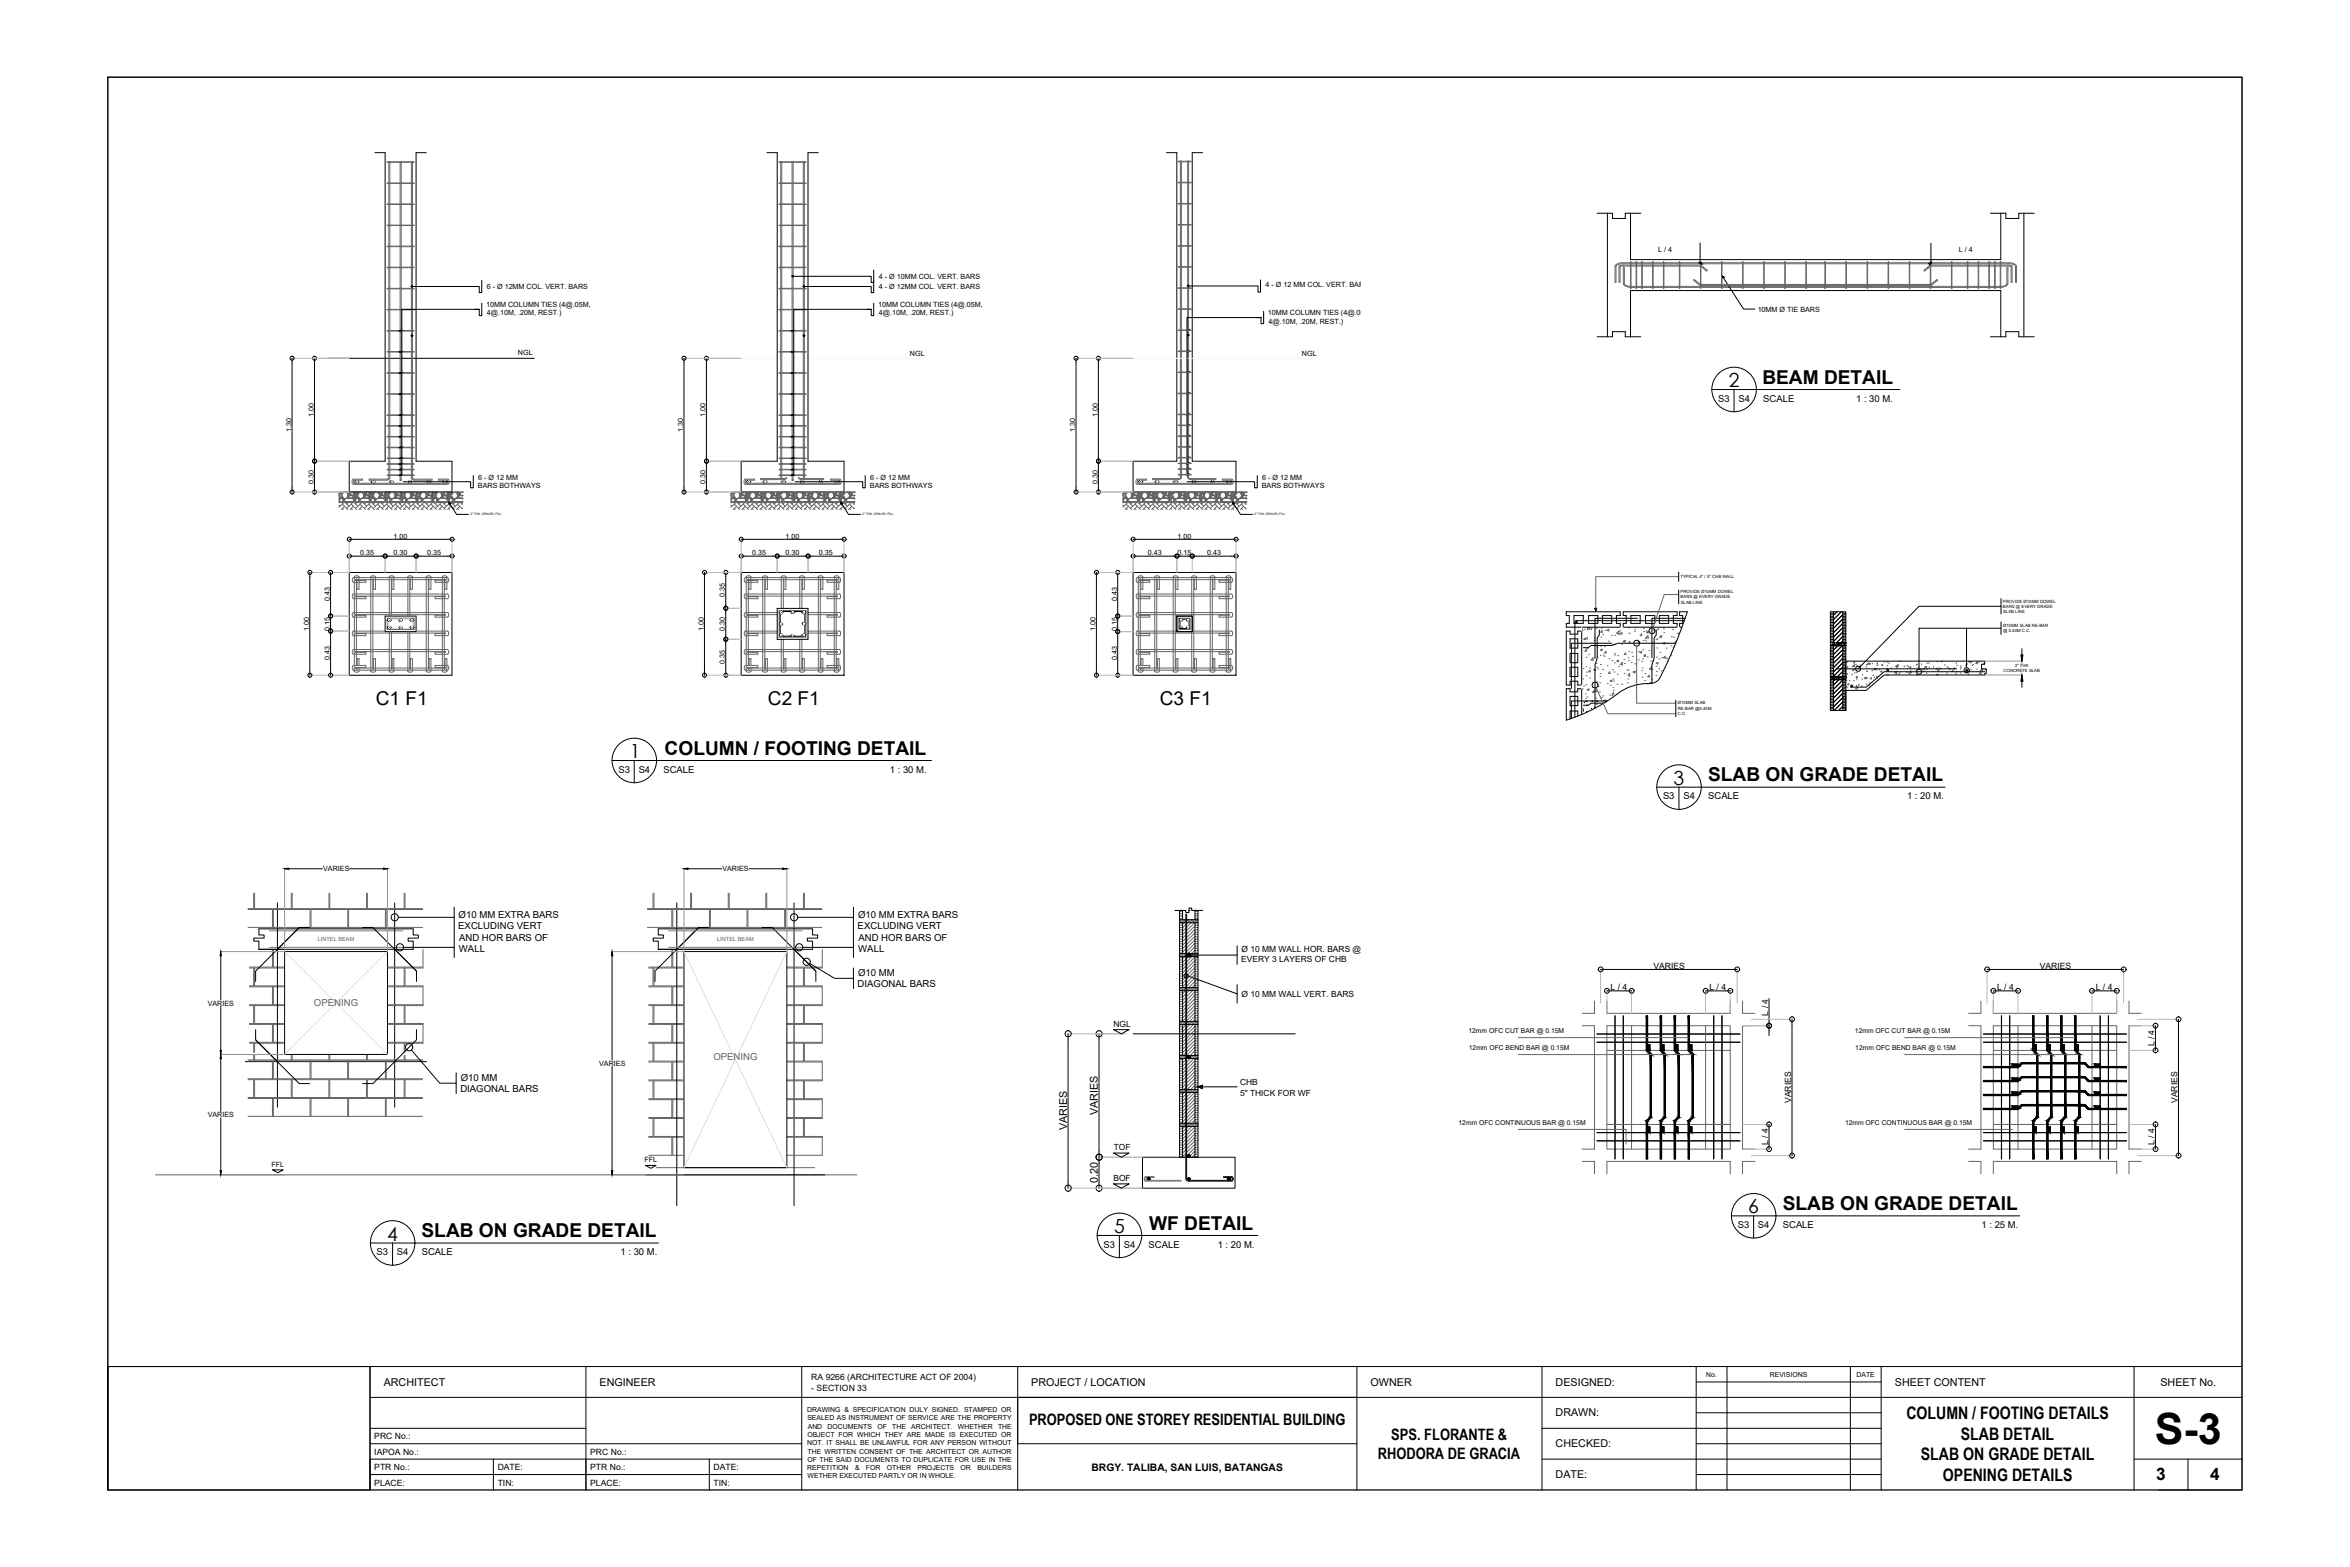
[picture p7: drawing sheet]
<svg xmlns="http://www.w3.org/2000/svg" width="762mm" height="508mm" viewBox="0 0 762 508" stroke-linecap="round" stroke-linejoin="round" font-family="sans-serif">
<defs><g id="words">
<text font-size="14" x="698.7" y="468">S-3</text>
<g font-size="6.3">
<text x="560.5" y="125.5">2</text>
<text x="204.2" y="245.7">1</text>
<text x="542.7" y="254.4">3</text>
<text x="566.8" y="393.3">6</text>
<text x="361.2" y="399.6">5</text>
<text x="125.5" y="402.2">4</text>
</g>
<g font-size="6.2">
<text x="571.5" y="124.3">BEAM DETAIL</text>
<text x="121.9" y="228.6">C1 F1</text>
<text x="249" y="228.6">C2 F1</text>
<text x="376.1" y="228.6">C3 F1</text>
<text x="215.5" y="244.7">COLUMN / FOOTING DETAIL</text>
<text x="553.8" y="253.3">SLAB ON GRADE DETAIL</text>
<text x="578.1" y="392.3">SLAB ON GRADE DETAIL</text>
<text x="136.7" y="401.1">SLAB ON GRADE DETAIL</text>
<text x="372.6" y="398.6">WF DETAIL</text>
</g>
<g font-size="5.6">
<text x="618.2" y="460">COLUMN / FOOTING DETAILS</text>
<text x="635.8" y="466.7">SLAB DETAIL</text>
<text x="622.9" y="473.5">SLAB ON GRADE DETAIL</text>
<text x="699.2" y="479.7">3</text>
<text x="716.7" y="479.7">4</text>
<text x="630" y="480.2">OPENING DETAILS</text>
</g>
<g font-size="5.1">
<text x="333.7" y="462.1">PROPOSED ONE STOREY RESIDENTIAL BUILDING</text>
<text x="451.1" y="466.9">SPS. FLORANTE &amp;</text>
<text x="446.7" y="473">RHODORA DE GRACIA</text>
</g>
<g font-size="3.5">
<text x="356" y="361.5" transform="rotate(-90 356 361.5)">VARIES</text>
<text x="346" y="366.5" transform="rotate(-90 346 366.5)">VARIES</text>
<text x="356" y="383.6" transform="rotate(-90 356 383.6)">0.20</text>
<text x="124.4" y="449.2">ARCHITECT</text>
<text x="194.4" y="449.2">ENGINEER</text>
<text x="334.4" y="449.2">PROJECT / LOCATION</text>
<text x="444.4" y="449.2">OWNER</text>
<text x="504.4" y="449.2">DESIGNED:</text>
<text x="614.4" y="449.2">SHEET CONTENT</text>
<text x="700.5" y="449.3">SHEET No.</text>
<text x="504.4" y="459.2">DRAWN:</text>
<text x="504.4" y="469.2">CHECKED:</text>
<text x="504.4" y="479.2">DATE:</text>
</g>
<text font-size="3.3" x="353.9" y="476.9">BRGY. TALIBA, SAN LUIS, BATANGAS</text>
<g font-size="3.1">
<text x="557.1" y="130.3">S3</text>
<text x="563.7" y="130.3">S4</text>
<text x="571.8" y="130.3">SCALE</text>
<text x="601.9" y="130.2">1 : 30 M.</text>
<text x="200.5" y="250.5">S3</text>
<text x="207.1" y="250.5">S4</text>
<text x="215.1" y="250.5">SCALE</text>
<text x="288.5" y="250.5">1 : 30 M.</text>
<text x="539.2" y="259.2">S3</text>
<text x="545.8" y="259.2">S4</text>
<text x="553.9" y="259.2">SCALE</text>
<text x="618.4" y="259.1">1 : 20 M.</text>
<text x="148.7" y="297.6">Ø10 MM EXTRA BARS</text>
<text x="278.2" y="297.6">Ø10 MM EXTRA BARS</text>
<text x="148.6" y="301.3">EXCLUDING VERT</text>
<text x="148.8" y="305.1">AND HOR BARS OF</text>
<text x="278.1" y="301.3">EXCLUDING VERT</text>
<text x="278.3" y="305.1">AND HOR BARS OF</text>
<text x="148.8" y="308.8">WALL</text>
<text x="278.3" y="308.8">WALL</text>
<text x="278.2" y="316.4">Ø10 MM</text>
<text x="278.1" y="320.1">DIAGONAL BARS</text>
<text x="149.4" y="350.4">Ø10 MM</text>
<text x="149.3" y="354.1">DIAGONAL BARS</text>
<text x="563.5" y="398.1">S3</text>
<text x="570" y="398.1">S4</text>
<text x="578.1" y="398.1">SCALE</text>
<text x="642.5" y="398.1">1 : 25 M.</text>
<text x="122.1" y="407">S3</text>
<text x="128.7" y="407">S4</text>
<text x="136.7" y="407">SCALE</text>
<text x="201.2" y="406.9">1 : 30 M.</text>
<text x="357.8" y="404.5">S3</text>
<text x="364.4" y="404.5">S4</text>
<text x="372.4" y="404.5">SCALE</text>
<text x="394.8" y="404.5">1 : 20 M.</text>
</g>
<g font-size="3.1" fill="#636466">
<text x="101.8" y="326.3">OPENING</text>
<text x="231.3" y="343.5">OPENING</text>
</g>
<g font-size="2.8">
<text x="536.1" y="314">VARIES</text>
<text x="661.4" y="314">VARIES</text>
<text x="522.3" y="320.9">L / 4</text>
<text x="554.3" y="320.9">L / 4</text>
<text x="647.6" y="320.9">L / 4</text>
<text x="679.6" y="320.9">L / 4</text>
<text x="573.4" y="329.3" transform="rotate(-90 573.4 329.3)">L / 4</text>
<text x="698.6" y="339.3" transform="rotate(-90 698.6 339.3)">L / 4</text>
<text x="580.8" y="357.6" transform="rotate(-90 580.8 357.6)">VARIES</text>
<text x="706.1" y="357.6" transform="rotate(-90 706.1 357.6)">VARIES</text>
<text x="573.4" y="371.3" transform="rotate(-90 573.4 371.3)">L / 4</text>
<text x="698.6" y="371.3" transform="rotate(-90 698.6 371.3)">L / 4</text>
<text x="263.1" y="447.5">RA 9266 (ARCHITECTURE ACT OF 2004)</text>
<text x="263.1" y="450.8">- SECTION 33</text>
<text x="121.4" y="466.6">PRC No.:</text>
<text x="121.4" y="471.6">IAPOA No.:</text>
<text x="191.4" y="471.6">PRC No.:</text>
<text x="121.4" y="476.6">PTR No.:</text>
<text x="161.4" y="476.6">DATE:</text>
<text x="191.4" y="476.6">PTR No.:</text>
<text x="231.4" y="476.6">DATE:</text>
<text x="121.4" y="481.6">PLACE:</text>
<text x="161.4" y="481.6">TIN:</text>
<text x="191.4" y="481.6">PLACE:</text>
<text x="231.4" y="481.6">TIN:</text>
</g>
<g font-size="2.7">
<text x="402.5" y="312">EVERY 3 LAYERS OF CHB</text>
<text x="402.6" y="308.7">Ø 10 MM WALL HOR. BARS @</text>
<text x="402.6" y="323.3">Ø 10 MM WALL VERT. BARS</text>
<text x="361" y="332.8">NGL</text>
<text x="402.1" y="351.9">CHB</text>
<text x="402.1" y="355.2">5&quot; THICK FOR WF</text>
<text x="361.1" y="372.8">TOF</text>
<text x="361" y="382.9">BOF</text>
</g>
<g font-size="2.3">
<text x="537.7" y="81.8">L / 4</text>
<text x="635.1" y="81.8">L / 4</text>
<text x="157.8" y="93.6">6 - Ø 12MM COL. VERT. BARS</text>
<text x="284.9" y="93.6">4 - Ø 12MM COL. VERT. BARS</text>
<text x="284.9" y="90.3">4 - Ø 10MM COL. VERT. BARS</text>
<text x="410.4" y="93">4 - Ø 12 MM COL. VERT. BARS</text>
<text x="157.6" y="99.4">10MM COLUMN TIES (4@.05M,</text>
<text x="284.7" y="99.4">10MM COLUMN TIES (4@.05M,</text>
<text x="569.9" y="101.3">10MM Ø TIE BARS</text>
<text x="157.9" y="102.3">4@.10M, .20M, REST.)</text>
<text x="284.9" y="102.3">4@.10M, .20M, REST.)</text>
<text x="411.1" y="102.1">10MM COLUMN TIES (4@.05M,</text>
<text x="411.4" y="104.9">4@.10M, .20M, REST.)</text>
<text x="167.9" y="115.2">NGL</text>
<text x="295.1" y="115.3">NGL</text>
<text x="422.1" y="115.3">NGL</text>
<text x="101.7" y="135.2" transform="rotate(-90 101.7 135.2)">1.00</text>
<text x="228.8" y="135.2" transform="rotate(-90 228.8 135.2)">1.00</text>
<text x="355.9" y="135.2" transform="rotate(-90 355.9 135.2)">1.00</text>
<text x="94.5" y="140.2" transform="rotate(-90 94.5 140.2)">1.30</text>
<text x="221.6" y="140.2" transform="rotate(-90 221.6 140.2)">1.30</text>
<text x="348.7" y="140.2" transform="rotate(-90 348.7 140.2)">1.30</text>
<text x="155" y="155.4">6 - Ø 12 MM</text>
<text x="282.2" y="155.4">6 - Ø 12 MM</text>
<text x="409.2" y="155.4">6 - Ø 12 MM</text>
<text x="101.7" y="156.8" transform="rotate(-90 101.7 156.8)">0.30</text>
<text x="155" y="158.2">BARS BOTHWAYS</text>
<text x="228.8" y="156.8" transform="rotate(-90 228.8 156.8)">0.30</text>
<text x="282.1" y="158.2">BARS BOTHWAYS</text>
<text x="355.9" y="156.8" transform="rotate(-90 355.9 156.8)">0.30</text>
<text x="409.2" y="158.2">BARS BOTHWAYS</text>
<text x="127.6" y="174.6">1.00</text>
<text x="254.7" y="174.6">1.00</text>
<text x="381.8" y="174.6">1.00</text>
<text x="116.8" y="180">0.35</text>
<text x="127.6" y="180">0.30</text>
<text x="138.5" y="180">0.35</text>
<text x="243.9" y="180">0.35</text>
<text x="254.7" y="180">0.30</text>
<text x="265.6" y="180">0.35</text>
<text x="372.2" y="180">0.43</text>
<text x="381.8" y="180">0.15</text>
<text x="391.4" y="180">0.43</text>
<text x="107" y="194.9" transform="rotate(-90 107 194.9)">0.43</text>
<text x="235.1" y="193.7" transform="rotate(-90 235.1 193.7)">0.35</text>
<text x="362.2" y="194.9" transform="rotate(-90 362.2 194.9)">0.43</text>
<text x="100.2" y="204.6" transform="rotate(-90 100.2 204.6)">1.00</text>
<text x="107" y="204.4" transform="rotate(-90 107 204.4)">0.15</text>
<text x="228.2" y="204.6" transform="rotate(-90 228.2 204.6)">1.00</text>
<text x="235.1" y="204.5" transform="rotate(-90 235.1 204.5)">0.30</text>
<text x="355.3" y="204.6" transform="rotate(-90 355.3 204.6)">1.00</text>
<text x="362.2" y="204.5" transform="rotate(-90 362.2 204.5)">0.15</text>
<text x="107" y="214" transform="rotate(-90 107 214)">0.43</text>
<text x="235.1" y="215.3" transform="rotate(-90 235.1 215.3)">0.35</text>
<text x="362.2" y="214.1" transform="rotate(-90 362.2 214.1)">0.43</text>
<text x="104.8" y="282.4">VARIES</text>
<text x="234.2" y="282.4">VARIES</text>
<text x="67.4" y="326">VARIES</text>
<text x="194.3" y="345.5">VARIES</text>
<text x="67.4" y="362.2">VARIES</text>
<text x="209" y="376.8">FFL</text>
<text x="88" y="378.2">FFL</text>
</g>
<g font-size="2.2">
<text x="476.2" y="335">12mm OFC CUT BAR @ 0.15M</text>
<text x="601.5" y="335">12mm OFC CUT BAR @ 0.15M</text>
<text x="476.3" y="340.5">12mm OFC BEND BAR @ 0.15M</text>
<text x="601.6" y="340.5">12mm OFC BEND BAR @ 0.15M</text>
<text x="472.9" y="364.8">12mm OFC CONTINUOUS BAR @ 0.15M</text>
<text x="598.3" y="364.8">12mm OFC CONTINUOUS BAR @ 0.15M</text>
<text x="553.3" y="446.4">No.</text>
<text x="573.9" y="446.4">REVISIONS</text>
<text x="602" y="446.4">DATE</text>
<text x="261.7" y="457.8">DRAWING &amp; SPECIFICATION DULY SIGNED. STAMPED OR</text>
<text x="261.8" y="460.4">SEALED AS INSTRUMENT OF SERVICE ARE THE PROPERTY</text>
<text x="261.8" y="465.8">OBJECT FOR WHICH THEY ARE MADE IS EXECUTED OR</text>
<text x="261.9" y="463.1">AND</text>
<text x="268.4" y="463.1">DOCUMENTS</text>
<text x="284.5" y="463.1">OF</text>
<text x="289.3" y="463.1">THE</text>
<text x="295.5" y="463.1">ARCHITECT.</text>
<text x="310.6" y="463.1">WHETHER</text>
<text x="323.6" y="463.1">THE</text>
<text x="261.7" y="468.5">NOT. IT SHALL BE UNLAWFUL FOR ANY PERSON WITHOUT</text>
<text x="261.8" y="473.9">OF THE SAID DOCUMENTS TO DUPLICATE FOR USE IN THE</text>
<text x="261.9" y="471.2">THE WRITTEN CONSENT OF THE ARCHITECT OR AUTHOR</text>
<text x="261.7" y="476.6">REPETITION</text>
<text x="261.9" y="479.3">WETHER EXECUTED PARTLY OR IN WHOLE.</text>
<text x="277.2" y="476.6">&amp;</text>
<text x="280.8" y="476.6">FOR</text>
<text x="287.6" y="476.6">OTHER</text>
<text x="297.5" y="476.6">PROJECTS</text>
<text x="311.5" y="476.6">OR</text>
<text x="316.9" y="476.6">BUILDERS</text>
</g>
<g font-size="1.8" fill="#636466">
<text x="103" y="304.9">LINTEL BEAM</text>
<text x="232.5" y="304.9">LINTEL BEAM</text>
</g>
<g font-size="1.4">
<text x="544.9" y="187.5">TYPICAL 4&quot; / 5&quot; CHB WALL</text>
<text x="545" y="192.3">PROVIDE Ø10MM DOWEL</text>
<text x="545" y="194">BARS @ EVERY GRADE</text>
<text x="545" y="195.7">SLAB LINE</text>
<text x="649.5" y="195.4">PROVIDE Ø10MM DOWEL</text>
<text x="649.5" y="197.1">BARS @ EVERY GRADE</text>
<text x="649.5" y="198.7">SLAB LINE</text>
<text x="649.6" y="203.2">Ø10MM SLAB RE-BAR</text>
<text x="649.5" y="204.9">@ 0.40M C.C.</text>
<text x="649.7" y="217.9">CONCRETE SLAB</text>
<text x="653.3" y="216.2">3&quot; THK</text>
<text x="544" y="230.1">RE-BAR @0.40M</text>
<text x="544.1" y="228.4">Ø10MM SLAB</text>
<text x="544.1" y="231.8">C.C.</text>
</g>
<g font-size="1">
<text x="152.5" y="166.9">2&quot; THK. GRAVEL FILL</text>
<text x="279.6" y="166.9">2&quot; THK. GRAVEL FILL</text>
<text x="406.7" y="166.9">2&quot; THK. GRAVEL FILL</text>
</g>
</g></defs>
<!-- layer: column -->
<g fill="none" stroke="#000" stroke-width=".32">
<path d="M121.6 49.5h3.3v100h-11.7v10h33.4v-10h-11.7v-100h3.3M248.7 49.5h3.3v100h-11.7v10h33.4v-10h-11.7v-100h3.3M378.2 49.5h3.4v100h-14.2v10h33.4v-10h-14.2v-100h3.3M517.9 69.1h5v1.7h4.1v-1.7h5M521.2 69.1v40.1M528.7 69.1v15.1h120.1v-15.1M645.4 69.1h5v1.7h4.2v-1.7h5M656.3 69.1v40.1M106.6 116.2h66.6M517.9 109.2h5v-1.7h4.1v1.7h5M528.7 109.2v-15h120.1v15M645.4 109.2h5v-1.7h4.2v1.7h5"/>
<path d="M113.2 185.6h33.4v33.3h-33.4zM124.9 199.7h10v5.1h-10zM240.3 185.6h33.4v33.3h-33.4zM252 197.2h10v10.1h-10zM253 198.2h8v8h-8zM367.4 185.6h33.4v33.3h-33.4zM381.6 199.7h5v5.1h-5zM381.6 204.4h.1M381.9 204.8h.1M381 295.1h3.5v.8h1v-.8M382.5 299.1h6M382.5 298.2h6"/>
<path d="M383.5 298.2v-3.1h-1v80.1h6v-80.1h-1v3.1M383.5 299.1v10.1M384.5 296.3v85.8l.3 .6 .7 .2M384.8 296.3v85.5l.3 .7 .4 .2 13.7-.1 .4-.4-.4-.5h-2.5M385.5 295.1h.1M385.5 295.1v-.7h.9v.7h3.6M387.5 299.1v10.1M382.5 310.1h6M382.5 309.2h6M383.5 310.1v10.1M387.5 310.1v10.1M367.5 335.2h52.5"/>
<path d="M382.5 332.1h6M382.5 331.2h6M382.5 321.1h6M382.5 320.2h6M383.5 321.1v10.1M383.5 332.1v10.1M387.5 321.1v10.1M387.5 332.1v10.1M382.5 354.2h6M382.5 353.2h6M382.5 343.2h6M382.5 342.2h6"/>
<path d="M383.5 343.2v10M383.5 354.2v10M387.5 343.2v10M387.5 354.2v10M370.5 375.2h30v10h-30zM382.5 365.2h6M382.5 364.2h6M383.5 365.2v10M387.5 365.2v10M385.4 382.9h14.1M396.7 381.5h2.8l.4 .7-.4 .7"/>
<circle cx="385.5" cy="309.6" r=".32"/>
<circle cx="385.5" cy="342.7" r=".32"/>
<circle cx="385.5" cy="374.7" r=".32"/>
<circle cx="372.5" cy="382.2" r=".32"/>
<circle cx="385.5" cy="382.2" r=".32"/>
<circle cx="398.5" cy="382.2" r=".32"/>
</g>
<g fill="none" stroke="#636466" stroke-width=".32">
<path d="M125.6 59.3l8.7 .1-8.7 .1zM125.6 52.5h8.7l-8.7 .1zM126.1 52.3v102.7l-.7 .3h-5.7M126.4 52.3v102.7l-.3 .5-.7 .2h-5.7M129.8 52.3v103.4M130.1 52.3v103.4M133.4 52.3v102.7l.4 .5 .6 .2h5.7M133.7 52.3v102.7l.7 .3h5.7M252.6 59.3l8.8 .1-8.8 .1zM252.6 52.5h8.8l-8.8 .1zM253.2 52.3v102.7M253.5 52.3v102.7"/>
<path d="M256.8 52.3v103.4M257.2 52.3v103.4M260.5 52.3v102.7M260.8 52.3v102.7M382.1 52.3l4.1 .1-4.1 .1zM382.1 59.1l4.1 .1-4.1 .1zM382.7 52.1v102.7l-.6 .4h-8.3M383.1 52.1v102.8l-1 .6h-8.3M385.1 52.1v102.8l1 .6h8.2M385.4 52.1v102.7l.7 .4h8.2M125.6 79.8l8.7 .1-8.7 .1zM125.6 73l8.7 .1z"/>
<path d="M125.6 66.1l8.7 .1-8.7 .1zM252.6 79.8l8.8 .1-8.8 .1zM252.6 73l8.8 .1zM252.6 66.1l8.8 .1-8.8 .1zM382.1 66h4.1l-4.1 .1zM382.1 72.8l4.1 .1h-4.1zM382.1 79.6l4.1 .1-4.1 .1zM125.6 93.5l8.7 .1h-8.7zM125.6 86.6l8.7 .1-8.7 .1zM252.6 93.5l8.8 .1h-8.8zM252.6 86.6l8.8 .1-8.8 .1zM382.1 86.4l4.1 .1-4.1 .1z"/>
<path d="M382.1 93.3l4.1 .1-4.1 .1zM523.9 85.9l1.7-.7h126a2.17 2.17 0 0 1 2.3 1.3v5h-.4v-5.3l-.7-.5-1.2-.2h-125.6l-1.3 .2-.7 .5v5.3h-.3v-5zM525 86.5v5M525.3 86.5v5M526.4 86.8h.3l.1 5.3 .6 .5 1.3 .2h120.1l1.2-.2 .7-.5v-5.3h.4v5a2.22 2.22 0 0 1-2.3 1.4h-120.1a2.14 2.14 0 0 1-2.3-1.4zM526.4 86.3h25l2 1.6M526.4 85.9h25M528.7 84.8h.2l-.1 8.8zM530.5 84.8h.2l-.1 8.8zM532.3 84.8h.2l-.1 8.8zM535.9 84.8h.1l-.1 8.8zM539.4 84.8h.1v8.8z"/>
<path d="M544.5 84.8h.2l-.1 8.8zM549.1 90.9l2.1 1.6M549.4 90.6l2 1.6h74.7l2-1.6M551.4 84.8v8.8zM551.4 92.5h74.7M551.6 86l2 1.6M558.2 84.8h.2l-.1 8.8zM565.1 84.8v8.8zM571.9 84.8h.2l-.1 8.8zM578.8 84.8v8.8zM585.6 84.8h.1l-.1 8.8zM591.7 84.8h.2l-.1 8.8z"/>
<path d="M598.6 84.8h.1l-.1 8.8zM605.4 84.8h.2l-.1 8.8zM612.2 84.8h.2l-.1 8.8zM619.1 84.8h.2l-.1 8.8zM625.9 86l-2 1.6M625.9 84.8h.2l-.1 8.8zM626.1 85.9h25M628.3 90.9l-2 1.6M632.8 84.8h.1l-.1 8.8zM637.9 84.8h.2l-.1 8.8zM641.4 84.8h.2l-.1 8.8zM644.9 84.8h.2l-.1 8.8z"/>
<path d="M646.8 84.8h.1v8.8zM648.6 84.8h.2l-.1 8.8zM651.1 86.3h-25l-2.1 1.6M652.1 86.5v5M652.4 86.5v5M125.6 114h8.7l-8.7 .1zM125.6 107.1l8.7 .1-8.7 .1zM125.6 100.3l8.7 .1-8.7 .1zM252.6 114h8.8l-8.8 .1zM252.6 107.1l8.8 .1-8.8 .1zM252.6 100.3l8.8 .1-8.8 .1zM382.1 100.1l4.1 .1-4.1 .1z"/>
<path d="M382.1 107l4.1 .1zM382.1 113.8l4.1 .1-4.1 .1zM125.6 138h8.7l-8.7 .1zM125.6 134.5l8.7 .1-8.7 .1zM125.6 127.6l8.7 .1-8.7 .1zM125.6 120.8l8.7 .1-8.7 .1zM252.6 138h8.8l-8.8 .1zM252.6 134.5l8.8 .1-8.8 .1zM252.6 127.6l8.8 .1-8.8 .1zM252.6 120.8l8.8 .1-8.8 .1zM382.1 120.6l4.1 .1-4.1 .1zM382.1 127.5l4.1 .1h-4.1z"/>
<path d="M382.1 134.3l4.1 .1-4.1 .1zM382.1 137.8l4.1 .1-4.1 .1zM110.1 159.6h.1M110.1 159.9v.1M110.2 159.7a.95 .95 0 0 1 0 1.6l-.2-.8zM110.2 159.7h.1M110.3 159.6h.1M110.4 159.6h.1M110.5 159.5h.1M110.6 159.9h.1M110.6 159.8h.1M110.7 159.6h.1"/>
<path d="M110.7 159.9h.1M110.8 159.6h.1M110.9 159.8h.1M111.2 159.7h.1M111.3 159.6h.1M111.3 159.5h.1M111.4 159.5v.1M111.5 159.5h.1M111.8 159.5h.1M112.4 159.7h.1M112.4 159.6h.1M112.4 159.5h.1"/>
<path d="M112.5 159.7h.1M112.5 159.6h.1M112.7 159.7h.1M112.7 159.7h.9a.43 .43 0 0 1-.5 .3 .43 .43 0 0 1-.4-.3zM113 159.6h.1M113.2 159.6h.1M113.5 159.6h.1M113.6 159.6h.1M113.7 159.5h.1M113.7 159.6h.1M114.4 155.4l3.2-.1v.4h-2.8l-.2 .5 .3 .5h30l.3-.5-.2-.5h-2.8v-.4h3a1.06 1.06 0 0 1 0 1.7h-30.6l-.5-.8zM114.6 159.7h.1"/>
<path d="M114.8 159.8h.1M114.8 159.6h.1M114.9 160h.1M115 159.9h.1M115.1 159.6h.1M115.1 159.9h.1M115.1 159.5h.1M115.1 159.6l-.1 .1M115.2 159.9h.1M115.3 159.6h.1M115.3 159.7a.95 .95 0 0 1 0 1.6l-.2-.8zM115.4 159.6h.1"/>
<path d="M115.6 159.5h.1M115.7 159.6h.1M115.7 159.9h.1M116 159.9h.1M116 159.7h.1M116 159.8h.1M116 159.6h.1M116 159.7v.1M116.1 159.9h-.1M116.2 159.9h.1M116.2 159.8h.1M116.2 159.5h.1"/>
<path d="M116.5 159.6h.1M116.9 159.5h.1M116.9 159.6h.1M117 159.5l-.1 .1M117.3 159.7h.1M117.4 159.6h.1M117.6 159.6h.1M117.7 159.5h.1M117.8 159.7h.8a.43 .43 0 0 1-.4 .3 .43 .43 0 0 1-.4-.3zM117.9 159.6h.1M118.1 159.6h.1M118.3 159.5h.1"/>
<path d="M118.6 159.6h.1M118.7 159.9h.1M118.8 159.6h.1M119 159.5h.1M119 159.6h.1M119.2 159.5h.1M119.5 159.6h.1M119.5 159.7h.1M119.6 159.5l-.1 .1M119.6 159.8h.1M119.7 159.7h.1M119.7 159.9h.1"/>
<path d="M119.8 159.9h.1M119.8 160h.1M119.9 159.6h.1M120 159.9h.1M120 159.6h.1M120.1 160h.1M120.1 159.7h.1M120.1 159.6h.1M120.2 159.6h.1M120.2 159.8h.1M120.4 159.6h.1M120.4 159.5h.1"/>
<path d="M120.4 159.7a.95 .95 0 0 1 0 1.6l-.2-.8zM120.5 159.6h.1M120.6 159.6h.1M120.6 159.7h.1M120.7 159.7h.1M120.8 159.7h.1M120.8 159.6h.1M120.8 159.6v.1M120.9 159.8h.1M120.9 159.9h.1M120.9 159.6h.1M121 159.8h.1"/>
<path d="M121.1 159.8h.1M121.2 159.6h.1M121.3 159.6h.1M121.3 159.6l.1 .1M121.4 159.5h.1M121.4 159.7h.1M121.7 159.6h.1M122.4 159.6h.1M122.5 159.6h.1M122.5 159.5h.1M122.6 159.5l-.1 .1M122.6 159.7h.1"/>
<path d="M122.6 159.8v.1M122.7 159.6h.1M122.7 159.9h.1M122.8 159.9h.1M122.9 159.7h.8a.43 .43 0 0 1-.4 .3 .43 .43 0 0 1-.4-.3zM122.9 159.6h.1M123 159.5h.1M123.1 159.6h.1M123.7 159.6h.1M123.8 159.9h.1M123.9 159.7h.1M124 159.7h.1"/>
<path d="M124.7 159.6h.1M124.8 159.9h.1M124.8 159.6h.1M124.9 159.8h.1M124.9 159.9h.1M124.9 159.6h.1M125.1 159.9h.1M125.1 159.6h.1M125.2 159.9h.1M125.3 159.8h.1M125.3 159.6h.1M125.3 159.9h.1"/>
<path d="M125.5 159.5h.1M125.5 159.7a.95 .95 0 0 1 0 1.6l-.2-.8zM125.5 148.5h8.8zM125.6 152.1l8.7 .1-8.7 .1zM125.6 154l8.7 .1h-8.7zM125.6 150.3l8.7 .1-8.7 .1zM125.6 145l8.7 .1-8.7 .1zM125.6 141.5l8.7 .1h-8.7zM125.8 159.8h.1M125.8 159.9h.1M126 159.7h.1M126 160h.1"/>
<path d="M126.1 160h.1M126.1 159.7h.1M126.1 159.5h.1M126.2 159.9h.1M126.3 159.7h.1M126.5 159.6h.1M126.7 159.5v.1M126.7 159.6h.1M127 159.6h.1M127.3 159.6h.1M127.4 159.6h.1M127.4 159.5h.1"/>
<path d="M127.5 159.7h.1M127.6 159.6h.1M127.7 159.8h.1M127.8 159.8h.1M128 159.6h.1M128 159.7h.8a.43 .43 0 0 1-.4 .3 .43 .43 0 0 1-.4-.3zM128.1 159.5h.1M128.2 159.5h.1M128.7 159.5h.1M128.7 159.6h.1M128.7 160h.1M128.7 159.7h.1"/>
<path d="M128.8 159.6h.1M128.9 159.6h.1M129.1 159.6h.1M129.2 159.6h.1M129.3 159.6h.1M129.3 159.5h.1M129.6 159.5h.1M129.8 159.8h.1M129.8 159.9h.1M129.8 159.6h.1M129.8 159.8v.1M130 159.7h.1"/>
<path d="M130 159.5h.1M130 159.6h.1M130.1 159.8h.1M130.1 159.7h.1M130.3 159.9h.1M130.4 159.9h-.1M130.4 160h.1M130.4 159.7h.1M130.5 159.6h.1M130.5 159.7a.95 .95 0 0 1 0 1.6l-.2-.8zM130.6 159.6h.1M130.9 159.9h.1"/>
<path d="M130.9 159.7h.1M130.9 159.6h.1M131 160h.1M131 159.9h.1M131.1 159.6h.1M131.2 159.7h.1M131.3 159.9h.1M131.3 159.6h.1M131.4 159.6h.1M131.7 159.5h.1M131.7 159.6h.1M132 159.6h.1"/>
<path d="M132.2 159.5h.1M132.6 159.7h.1M132.8 159.7h.1M132.8 159.8h.1M132.8 159.6h.1M132.9 159.5v.1M132.9 159.8h.1M133 159.6h.1M133 159.7h.9a.43 .43 0 0 1-.4 .3 .43 .43 0 0 1-.5-.3zM133.3 159.5h.1M133.5 159.6h.1M133.6 159.5l.1 .1"/>
<path d="M133.8 159.6v.1M133.8 159.6h-.1M133.9 159.6h.1M133.9 159.9h.1M133.9 159.5v.1M134 159.6h.1M134.2 159.6h.1M134.5 159.6h.1M134.7 159.5h.1M134.7 159.6h.1M134.7 159.7h.1M134.9 159.6h.1"/>
<path d="M135 159.8h.1M135 160h.1M135.1 159.6h.1M135.2 159.9h.1M135.2 159.6h.1M135.4 159.9h.1M135.5 159.8h.1M135.6 159.7h.1M135.6 159.7a.95 .95 0 0 1 0 1.6l-.2-.8zM135.6 159.6h.1M135.8 159.7h.1M135.9 159.9h.1"/>
<path d="M136.1 159.8h.1M136.1 159.6h.1M136.3 159.5h.1M136.3 159.8h.1M136.4 159.9h.1M136.4 159.7l-.1 .1M136.5 159.7h.1M136.6 159.6h.1M136.7 159.6h.1M136.8 159.5h.1M137.2 159.6h.1M137.4 159.6h.1"/>
<path d="M137.5 159.6h.1M137.6 159.6h.1M137.7 159.7h.1M137.8 159.8h.1M137.8 159.5h.1M138 159.7h.1M138 160h.1M138.1 159.7h.8a.43 .43 0 0 1-.4 .3 .43 .43 0 0 1-.4-.3zM138.1 159.6h.1M138.3 159.5h.1M138.7 159.6h.1M138.8 159.5h.1"/>
<path d="M139 159.6h.1M139 159.8h.1M139.1 159.6h.1M139.1 159.5v.1M139.2 159.6h.1M139.5 159.6h.1M139.7 159.6h.1M139.9 159.7h.1M140 159.8h.1M140 159.5h.1M140 159.6h.1M140.2 159.6h.1"/>
<path d="M140.2 159.8h.1M140.2 160h.1M140.3 159.7h.1M140.4 159.7h.1M140.4 160h.1M140.5 159.6h.1M140.5 159.7h.1M140.6 159.6h.1M140.7 159.7a.95 .95 0 0 1 0 1.6l-.2-.8zM140.7 159.6h.1M140.7 159.7h.1M140.8 159.7h.1"/>
<path d="M141 159.6h.1M141 159.9h.1M141.1 159.6h.1M141.2 159.9h.1M141.2 159.6h.1M141.2 159.7h.1M141.3 159.9h.1M141.5 159.8h.1M141.5 159.5h.1M141.5 159.6h.1M141.6 159.6h.1M141.7 159.6h.1"/>
<path d="M142.9 159.6h.1M142.9 159.7h.1M143 159.6h.1M143 159.7h.1M143.2 159.7h.8a.43 .43 0 0 1-.4 .3 .43 .43 0 0 1-.4-.3zM143.4 159.6h.1M143.5 159.6h.1M143.6 159.6h.1M143.8 159.6h.1M144 159.5h.1M144.1 159.8h.1M144.1 159.8v.1"/>
<path d="M144.8 159.5h.1M144.9 159.5l-.1 .1M145.1 159.9h.1M145.1 159.6h.1M145.1 159.8h.1M145.3 159.9h.1M145.3 159.5l-.1 .1M145.3 159.5v.1M145.3 159.6h.1M145.4 159.8h.1M145.5 159.9h.1M145.5 159.6h.1"/>
<path d="M145.6 159.6h.1M145.6 159.8h.1M145.6 159.9h.1M145.7 159.7a.95 .95 0 0 1 0 1.6l-.2-.8zM145.9 159.6h.1M145.9 159.7h.1M146 159.5h.1M146 159.6h.1M146 159.8h.1M146.1 159.9h.1M146.2 159.8h.1M146.2 159.9h.1"/>
<path d="M146.1 159.7h.1M146.4 159.6h.1M146.4 159.8h.1M146.5 159.9h.1M146.6 159.8h.1M146.7 159.8h.1M146.9 159.7h.1M146.9 159.5h.1M147.6 159.6h.1M147.6 159.5h.1M147.7 159.6h.1M147.8 159.6h.1"/>
<path d="M148.1 159.9h.1M148.1 159.5h.1M148.2 159.5h.1M148.2 159.7h.9a.43 .43 0 0 1-.4 .3 .43 .43 0 0 1-.5-.3zM148.2 159.6h.1M148.3 159.6h.1M148.5 159.5h.1M148.9 159.5h.1M148.9 159.6h-.1M148.9 159.6h.1M149 159.7h.1M149.1 159.7h.1"/>
<path d="M149.4 159.5h.1M149.4 159.6h.1M149.8 159.6h.1M149.9 159.6h.1M149.9 159.7a.49 .49 0 0 0-.7 .4 .49 .49 0 0 0 .7 .4M237.2 159.6h.1M237.2 159.9v.1M237.3 159.7a.95 .95 0 0 1 0 1.6l-.2-.8zM237.3 159.7h.1M237.4 159.6h.1M237.5 159.6h.1M237.7 159.9h.1"/>
<path d="M237.7 159.5h.1M237.7 159.8h.1M237.9 159.6h.1M238 159.8h.1M238.3 159.7h.1M238.4 159.6h.1M238.4 159.5h.1M238.5 159.5v.1M238.6 159.5h.1M238.8 159.5h.1M239.4 159.6h.1M239.5 159.7h.1"/>
<path d="M239.5 159.5h.1M239.6 159.7h.1M239.6 159.6h.1M239.8 159.7h.1M239.8 159.7h.8a.43 .43 0 0 1-.4 .3 .43 .43 0 0 1-.4-.3zM240.1 159.6h.1M240.3 159.6h.1M240.5 159.6h.1M240.7 159.6v.1M240.8 159.5h.1M240.8 159.6h.1M241.5 155.4l3.1-.1v.4h-2.7l-.2 .5 .3 .5h30l.2-.2-.1-.8h-2.8v-.4h3a1.06 1.06 0 0 1 0 1.7h-30.7l-.3-.5z"/>
<path d="M241.7 159.7h.1M241.9 159.8h.1M241.9 159.6h.1M241.9 159.7v.1M242 160h.1M242.1 159.7h.1M242.1 159.9h.1M242.1 159.6h.1M242.2 159.9h.1M242.2 159.6h.1M242.2 159.5h.1M242.3 159.9h.1"/>
<path d="M242.4 159.6h.1M242.4 159.7a.95 .95 0 0 1 0 1.6l-.2-.8zM242.7 159.5h.1M242.8 159.6h.1M242.8 159.9h.1M243.1 159.9h.1M243.1 159.7h.1M243.1 159.6h.1M243.2 159.9h.1M243.3 159.8h.1M243.3 159.5h.1M243.6 159.6h.1"/>
<path d="M244 159.5l.1 .1M244.1 159.6h.1M244.1 159.5v.1M244.3 159.7h.1M244.5 159.6h.1M244.7 159.6h.1M244.8 159.5h.1M244.9 159.7h.8a.43 .43 0 0 1-.4 .3 .43 .43 0 0 1-.4-.3zM244.9 159.6h.1M244.9 160.1h.1M245.2 159.6h.1M245.3 159.6h-.1"/>
<path d="M245.4 159.5h.1M245.7 159.6h.1M245.7 159.9v.1M245.8 159.9h-.1M245.9 159.9h.1M245.9 159.6h.1M246 159.5h.1M246.1 159.6h.1M246.3 159.5h.1M246.5 159.6h.1M246.6 159.7h.1M246.6 159.6h.1"/>
<path d="M246.7 159.8h.1M246.8 159.7h.1M246.8 159.9h.1M246.9 159.9h.1M246.9 160h.1M247 159.6h.1M247.1 159.9h.1M247.1 160h.1M247.1 159.7h.1M247.1 159.6h.1M247.2 159.6h.1M247.3 159.6h-.1"/>
<path d="M247.3 159.8h.1M247.4 159.6h.1M247.5 159.6h.1M247.5 159.5h.1M247.5 159.7a.95 .95 0 0 1 0 1.6l-.2-.8zM247.6 159.6h.1M247.7 159.7h.1M247.8 159.7h.1M247.9 159.7h.1M247.9 159.6v.1M247.9 159.6h.1M248 159.8h.1"/>
<path d="M248 159.9h.1M248 159.6h.1M248.1 159.8h.1M248.2 159.8h.1M248.3 159.6h.1M248.4 159.6h.1M248.4 159.6l.1 .1M248.5 159.5h.1M248.5 159.7h.1M248.8 159.6h.1M249.6 159.6h.1M249.6 159.5h.1"/>
<path d="M249.7 159.8v.1M249.7 159.7h.1M249.8 159.6h.1M249.8 159.9h.1M249.9 159.9h.1M250 159.7h.8a.43 .43 0 0 1-.4 .3 .43 .43 0 0 1-.4-.3zM250 159.6h.1M250.1 159.5h.1M250.2 159.6h.1M250.8 159.6h.1M250.9 159.6h-.1M251 159.7h.1"/>
<path d="M251.8 159.6h.1M251.9 159.9h.1M251.9 159.6h.1M252 159.9h.1M252 159.6h.1M252 159.8h.1M252.1 159.6v.1M252.2 159.9h.1M252.2 159.6h.1M252.3 159.5h.1M252.3 159.9h.1M252.3 159.8h.1"/>
<path d="M252.3 159.6h.1M252.4 159.9h.1M252.6 159.5h.1M252.6 159.7a.95 .95 0 0 1 0 1.6l-.2-.8zM252.6 148.5h8.8zM252.6 152.1l8.8 .1-8.8 .1zM252.6 154l8.8 .1h-8.8zM252.6 150.3l8.8 .1-8.8 .1zM252.6 145l8.8 .1-8.8 .1zM252.6 141.5l8.8 .1h-8.8zM252.9 159.8h.1M252.9 159.9h.1"/>
<path d="M253.1 159.7h.1M253.1 160h.1M253.2 160h.1M253.2 159.7h.1M253.2 159.5h.1M253.2 159.9h.1M253.2 159.7l.1 .1M253.3 159.7h-.1M253.4 159.9h.1M253.4 159.7h.1M253.7 159.6h.1M253.7 159.5l.1 .1"/>
<path d="M253.7 159.5v.1M253.8 159.5h.1M254.1 159.6h.1M254.4 159.6h.1M254.5 159.6h.1M254.5 159.5h.1M254.7 159.6h.1M254.8 159.8h.1M254.8 154.8l-.6 .4h-7.5M254.9 159.8h.1M255 159.7h.1M255 159.7h.9a.43 .43 0 0 1-.4 .3 .43 .43 0 0 1-.5-.3z"/>
<path d="M255.1 159.6l-.1 .1M255.1 154.8l-.3 .5-.6 .2h-7.5M255.1 159.5h.1M255.2 159.5h.1M255.3 159.5h.1M255.8 159.5h.1M255.8 159.6h.1M255.8 160h.1M255.8 159.7h.1M255.9 159.6h.1M256 159.6h.1M256.2 159.6h.1"/>
<path d="M256.4 159.6h.1M256.4 159.5h.1M256.7 159.5h.1M256.9 159.9h.1M256.9 159.8v.1M256.9 159.6h.1M257.1 159.7h.1M257.1 159.5h.1M257.1 159.6h.1M257.2 159.8h.1M257.2 159.7h.1M257.5 159.9h.1"/>
<path d="M257.5 160h.1M257.5 159.7h.1M257.6 159.6h.1M257.6 159.6v.1M257.7 159.7a.95 .95 0 0 1 0 1.6l-.2-.8zM257.7 159.6h.1M258 159.9h.1M258 159.6h.1M258 159.7h.1M258.1 160h.1M258.1 159.9h.1M258.2 159.6h.1"/>
<path d="M258.3 159.7h.1M258.4 159.9h.1M258.4 159.6h.1M258.5 159.6h.1M258.8 159.5h.1M258.8 159.6h.1M258.8 154.8l.4 .5 .6 .2h7.3M259 159.6h.1M259.2 154.8l.6 .4h7.2M259.3 159.5h.1M259.7 159.7h.1M259.8 159.7h.1"/>
<path d="M259.9 159.8h.1M259.9 159.6h.1M259.9 159.5v.1M260 159.5v.1M260 159.8h.1M260.1 159.7h.9a.43 .43 0 0 1-.5 .3 .43 .43 0 0 1-.4-.3zM260.1 159.6h.1M260.4 159.5h.1M260.6 159.6h.1M260.7 159.5h.1M260.8 159.5v.1M260.8 159.6l.1 .1"/>
<path d="M260.9 159.6h.1M261 159.9h.1M261 159.6h.1M261.2 159.6h.1M261.3 159.6h.1M261.6 159.6h.1M261.8 159.5h.1M261.8 159.7h.1M261.9 159.6h.1M262 159.6h.1M262.1 159.8h.1M262.2 160h.1"/>
<path d="M262.2 159.7h.1M262.3 159.6l-.1 .1M262.3 159.9h.1M262.3 159.6h.1M262.5 159.9h.1M262.6 159.8h.1M262.6 159.7h.1M262.7 159.7a.95 .95 0 0 1 0 1.6l-.2-.8zM262.7 159.6h.1M262.8 159.7h.1M263 159.9h.1M263.1 159.8h.1"/>
<path d="M263.2 159.6h.1M263.2 159.6v.1M263.4 159.5h.1M263.4 159.8h.1M263.5 159.9h.1M263.6 159.7h.1M263.7 159.7h.1M263.7 159.6h.1M263.8 159.6h.1M263.9 159.5h.1M264.2 159.6h.1M264.5 159.6h.1"/>
<path d="M264.6 159.6h.1M264.7 159.6h.1M264.8 159.7h.1M264.9 159.8h.1M264.9 159.5h.1M265.1 159.7h.1M265.1 160h.1M265.2 159.7h.8a.43 .43 0 0 1-.4 .3 .43 .43 0 0 1-.4-.3zM265.2 159.6h.1M265.4 159.5h.1M265.9 159.6h.1M265.9 160h.1"/>
<path d="M265.9 159.5h.1M266.1 159.6h.1M266.1 159.8h.1M266.2 159.6h.1M266.2 159.5v.1M266.3 159.5l.1 .1M266.4 159.6h.1M266.6 159.6h.1M266.8 159.6h.1M267 159.7h.1M267 159.8h.1M267 159.5h.1"/>
<path d="M267.1 159.6h.1M267.1 159.6l-.1 .1M267.3 159.6h.1M267.3 159.8h.1M267.3 160h.1M267.5 159.7h.1M267.5 160h.1M267.5 159.6h.1M267.5 159.5h.1M267.6 159.6h.1M267.7 159.7a.95 .95 0 0 1 0 1.6l-.2-.8zM267.8 159.6h.1"/>
<path d="M267.8 159.7h.1M267.9 159.7h.1M268.1 159.6h.1M268.1 159.9h.1M268.2 159.5l-.1 .1M268.3 159.6h.1M268.3 159.9h.1M268.3 159.7h.1M268.4 159.6h.1M268.4 159.9h.1M268.6 159.8h.1M268.6 159.5h.1"/>
<path d="M268.6 159.6h.1M268.7 159.6h.1M268.8 159.6h.1M270 159.7h.1M270 159.6h.1M270.2 159.7h.9a.43 .43 0 0 1-.4 .3 .43 .43 0 0 1-.5-.3zM270.5 159.6h.1M270.6 159.6h.1M270.7 159.6h.1M270.9 159.6h.1M271.1 159.5h.1M271.2 159.8h.1"/>
<path d="M271.2 159.8v.1M271.9 159.5v.1M272.2 159.9h.1M272.2 159.6h.1M272.2 159.8h.1M272.4 159.6h.1M272.4 159.9h.1M272.5 159.8h.1M272.6 159.9h.1M272.6 159.6h.1M272.7 159.6h.1M272.7 159.8h.1"/>
<path d="M272.7 159.9h.1M272.8 159.9h.1M272.9 159.7a.95 .95 0 0 1 0 1.6l-.2-.8zM273 159.6h.1M273 159.7h.1M273.1 159.5h.1M273.1 159.6h.1M273.1 159.8h.1M273.2 159.9h.1M273.2 159.7h.1M273.3 159.8h.1M273.3 159.9h.1"/>
<path d="M273.5 159.6h.1M273.5 159.8h.1M273.6 159.9h.1M273.7 159.8h.1M273.8 159.8h.1M273.9 159.7h.1M274 159.5h.1M274.7 159.6h.1M274.7 159.5h.1M274.8 159.6h.1M274.9 159.6h.1M275.2 159.9h.1"/>
<path d="M275.2 159.5h.1M275.3 159.5h.1M275.3 159.7h.9a.43 .43 0 0 1-.5 .3 .43 .43 0 0 1-.4-.3zM275.3 159.6h.1M275.4 159.5l-.1 .1M275.4 159.6h.1M275.6 159.5h.1M276 159.6h-.1M276 159.5h.1M276.1 159.7h.1M276.3 159.7h.1M276.4 159.5h.1"/>
<path d="M276.5 159.6h.1M276.6 159.6h.1M276.9 159.6h.1M277 159.6h.1M277 159.7a.49 .49 0 0 0-.7 .4 .49 .49 0 0 0 .7 .4M364.2 159.6h.1M364.3 159.9l-.1 .1M364.3 159.9v.1M364.4 159.7a.95 .95 0 0 1 0 1.6l-.2-.8zM364.4 159.7h.1M364.4 159.6h.1M364.7 159.6h.1"/>
<path d="M364.7 159.9h.1M364.7 159.5h.1M364.8 159.8h.1M364.9 159.8h-.1M364.9 159.9h.1M365 159.6h.1M365 159.8h.1M365.3 159.7h.1M365.5 159.6h.1M365.7 159.5h.1M366 159.5h.1M366.5 159.6h.1"/>
<path d="M366.6 159.7h.1M366.6 159.6h.1M366.6 159.5v.1M366.7 159.7h.1M366.7 159.6h.1M366.9 159.7h.1M366.9 159.7h.8a.43 .43 0 0 1-.4 .3 .43 .43 0 0 1-.4-.3zM367.4 159.6h.1M367.6 159.6h.1M367.8 159.6h.1M368 159.5h.1M368 159.6h.1"/>
<path d="M368.6 155.4l3.2-.1v.4h-2.8l-.1 .8 .2 .2h30l.2-.2-.1-.8h-2.8v-.4h3a1.06 1.06 0 0 1 0 1.7h-30.6l-.5-.5zM368.8 159.7h.1M369 159.8h.1M369 159.6h.1M369 159.7v.1M369.1 160h.1M369.2 159.7h.1M369.2 159.9h.1M369.3 159.9h.1M369.3 159.6h.1M369.3 159.5h.1M369.4 159.9h.1"/>
<path d="M369.5 159.6h.1M369.5 159.7a.95 .95 0 0 1 0 1.6l-.2-.8zM369.8 159.5h.1M369.9 159.6h.1M369.9 159.9h.1M370.2 159.9h.1M370.2 159.7h.1M370.2 159.8h.1M370.2 159.6h.1M370.3 159.9h.1M370.4 159.8h.1M370.4 159.5h.1"/>
<path d="M370.7 159.6h.1M371.1 159.5h.1M371.1 159.6h.1M371.4 159.7h.1M371.6 159.6h.1M371.8 159.6h.1M371.9 159.5h.1M372 159.7h.8a.43 .43 0 0 1-.4 .3 .43 .43 0 0 1-.4-.3zM372 159.6h.1M372.3 159.6h.1M372.4 159.6h-.1M372.5 159.5h.1"/>
<path d="M372.7 159.6h.1M372.8 159.9v.1M372.9 159.9h-.1M373 159.9h.1M373 159.6h.1M373.1 159.5h.1M373.2 159.6h.1M373.4 159.5h.1M373.5 159.6h.1M373.7 159.7h.1M373.7 159.6h.1M373.8 159.8h.1"/>
<path d="M373.8 159.7h.1M373.9 159.9h.1M374 159.9h.1M374 160h.1M374.1 159.6h.1M374.2 160h.1M374.2 159.6h.1M374.3 159.7h.1M374.4 159.6h.1M374.4 159.8h.1M374.6 159.6h.1M374.6 159.5h.1"/>
<path d="M374.6 159.7a.95 .95 0 0 1 0 1.6l-.2-.8zM374.7 159.6h.1M374.8 159.7h.1M374.9 159.7h.1M375 159.6l-.1 .1M375 159.6h.1M375.1 159.8h.1M375.1 159.9h.1M375.1 159.6h.1M375.2 159.8h.1M375.3 159.8h.1M375.4 159.6h.1"/>
<path d="M375.5 159.6h.1M375.5 159.6l.1 .1M375.5 159.5h.1M375.5 159.7h.1M375.6 159.7h.1M375.9 159.6h.1M376.6 159.6h.1M376.7 159.5v.1M376.8 159.8h.1M376.8 159.7h.1M376.8 159.8v.1M376.9 159.6h.1"/>
<path d="M376.9 159.9h.1M377 159.9h.1M377 159.7h.9a.43 .43 0 0 1-.4 .3 .43 .43 0 0 1-.5-.3zM377.1 159.6h.1M377.2 159.5h.1M377.3 159.6h.1M377.9 159.6h.1M378 159.7h.1M378.1 159.7h.1M378.9 159.6h.1M379 159.9h.1M379 159.6h.1"/>
<path d="M379.1 159.9h.1M379.1 159.6h.1M379.1 159.8h.1M379.3 159.9h.1M379.3 159.6h.1M379.4 159.5h.1M379.4 159.8h.1M379.4 159.6h.1M379.4 159.9h.1M379.6 159.9h.1M379.6 159.5h.1M379.7 159.7a.95 .95 0 0 1 0 1.6l-.2-.8z"/>
<path d="M379.9 159.8h.1M380 159.9h.1M380.2 159.7h.1M380.2 160h.1M380.3 160h.1M380.3 159.5h.1M380.3 159.7h.1M380.3 159.9h.1M380.3 159.7l.1 .1M380.4 159.9h.1M380.5 159.7h.1M380.7 159.6h.1"/>
<path d="M380.8 159.5l.1 .1M380.9 159.5v.1M380.9 159.6h.1M381 159.5l-.1 .1M381.2 159.6h.1M381.5 159.6h.1M381.6 159.6h.1M381.6 159.5h.1M381.7 159.7h.1M381.8 159.6h.1M381.8 159.8h.1M382 159.8h.1"/>
<path d="M382.1 141.3l4.1 .1-4.1 .1zM382.1 144.8l4.1 .1zM382.1 148.3l4.1 .1-4.1 .1zM382.1 150.2h4.1zM382.1 152l4.1 .1h-4.1zM382.1 153.8l4.1 .1-4.1 .1zM382.1 159.7h.1M382.1 159.7h.9a.43 .43 0 0 1-.5 .3 .43 .43 0 0 1-.4-.3zM382.1 159.6v.1M382.2 159.5h.1M382.3 159.5h.1M382.4 159.5h.1"/>
<path d="M382.9 159.5h.1M382.9 159.6h.1M382.9 160h.1M382.9 159.7h.1M383 159.6h.1M383.2 159.6h.1M383.3 159.6h.1M383.5 159.6h.1M383.5 159.5h.1M383.8 159.5h.1M384 159.9h.1M384 159.8v.1"/>
<path d="M384 159.6h.1M384.2 159.7h.1M384.2 159.5h.1M384.2 159.6h.1M384.3 159.8h.1M384.3 159.7h.1M384.6 159.9h.1M384.6 160h.1M384.6 159.7h.1M384.7 159.6h.1M384.7 159.7a.95 .95 0 0 1 0 1.6l-.1-.8zM384.8 159.6h.1"/>
<path d="M385.1 159.9h.1M385.1 159.6h.1M385.1 159.7h.1M385.1 160h.1M385.3 159.6h.1M385.4 159.7h.1M385.5 159.9h.1M385.5 159.6h.1M385.6 159.6h.1M385.9 159.5h.1M385.9 159.6h.1M386.1 159.6h.1"/>
<path d="M386.5 159.5h.1M386.8 159.7h.1M386.9 159.7h.1M387 159.8h.1M387 159.6h.1M387.1 159.5v.1M387.1 159.8h.1M387.2 159.7h.8a.43 .43 0 0 1-.4 .3 .43 .43 0 0 1-.4-.3zM387.2 159.6h.1M387.5 159.5h.1M387.6 159.6h.1M387.8 159.5h.1"/>
<path d="M387.9 159.5v.1M388 159.6v.1M388 159.6h-.1M388 159.6h.1M388.1 159.6h.1M388.2 159.9h.1M388.2 159.6h.1M388.4 159.6h.1M388.7 159.6h.1M388.9 159.5h.1M388.9 159.7h.1M389 159.6h.1"/>
<path d="M389.2 159.8h.1M389.3 160h.1M389.3 159.6h.1M389.4 159.9h.1M389.4 159.6h.1M389.6 159.9h.1M389.6 159.8h.1M389.7 159.7h.1M389.8 159.7a.95 .95 0 0 1 0 1.6l-.2-.8zM389.8 159.6h.1M389.9 159.7h.1M390.1 159.9h.1"/>
<path d="M390.2 159.8h.1M390.3 159.6h.1M390.4 159.5h.1M390.5 159.8h.1M390.6 159.9h.1M390.7 159.7h.1M390.8 159.6h.1M390.9 159.6h.1M391 159.5h.1M391.4 159.6h.1M391.5 159.6h.1M391.7 159.6h.1"/>
<path d="M391.8 159.6h.1M391.9 159.7h.1M392 159.8h.1M392 159.5h.1M392.2 159.7h.1M392.2 160h.1M392.2 159.7h.9a.43 .43 0 0 1-.4 .3 .43 .43 0 0 1-.5-.3zM392.3 159.6h.1M392.5 159.5h.1M392.9 159.6h.1M392.9 160h.1M393 159.5h.1"/>
<path d="M393.1 159.6h.1M393.1 159.8h.1M393.2 159.6h.1M393.3 159.6h.1M393.4 159.5v.1M393.4 159.6h.1M393.7 159.6h.1M393.9 159.6h.1M394.1 159.7h.1M394.1 159.8h.1M394.1 159.5h.1M394.2 159.6h.1"/>
<path d="M394.3 159.6h.1M394.3 159.8h.1M394.4 160h.1M394.5 159.7h.1M394.6 160h.1M394.6 159.7h.1M394.6 159.6h.1M394.6 159.5h.1M394.7 159.6h.1M394.8 159.6h.1M394.8 159.7a.95 .95 0 0 1 0 1.6l-.2-.8zM394.8 159.7h.1"/>
<path d="M395 159.7h.1M395.1 159.9h.1M395.2 159.6h.1M395.4 159.6h.1M395.4 159.9h.1M395.4 159.7h.1M395.5 159.9h.1M395.7 159.8h.1M395.7 159.5h.1M395.7 159.6h.1M395.9 159.6h.1M397 159.7h.1"/>
<path d="M397.1 159.6h.1M397.1 159.7h.1M397.2 159.6h.1M397.3 159.7h.9a.43 .43 0 0 1-.5 .3 .43 .43 0 0 1-.4-.3zM397.6 159.6h.1M397.8 159.6h.1M398 159.6h.1M398.1 159.5h.1M398.3 159.8h.1M398.3 159.8v.1M399 159.5v.1M399.3 159.9h.1"/>
<path d="M399.3 159.6h.1M399.3 159.8h.1M399.5 159.5h.1M399.5 159.9h.1M399.5 159.6h.1M399.5 159.8v.1M399.6 159.8h.1M399.8 159.9h.1M399.8 159.6h.1M399.8 159.8h.1M399.9 159.7a.95 .95 0 0 1 0 1.6l-.1-.8zM400 159.6h.1"/>
<path d="M400.1 159.7h.1M400.2 159.5h.1M400.2 159.8h.1M400.2 159.6h.1M400.3 159.9h.1M400.3 159.8h.1M400.3 159.7h.1M400.4 159.9h.1M400.4 159.6v.1M400.6 159.8h.1M400.6 159.6h.1M400.7 159.9h.1"/>
<path d="M400.8 159.8h.1M400.9 159.8h.1M401 159.7h.1M401.1 159.5h.1M401.7 159.6h.1M401.8 159.5h.1M401.9 159.6h.1M402 159.6h.1M402.3 159.5h.1M402.3 159.9h.1M402.4 159.7h.8a.43 .43 0 0 1-.4 .3 .43 .43 0 0 1-.4-.3zM402.5 159.5h.1"/>
<path d="M402.5 159.6h.1M402.7 159.5h.1M403.1 159.6h-.1M403.1 159.5h.1M403.2 159.7h.1M403.4 159.7h.1M403.6 159.5h.1M403.6 159.6h.1M404 159.6h.1M404.1 159.6h.1M404.1 159.7a.49 .49 0 0 0-.7 .4 .49 .49 0 0 0 .7 .4M109.9 160.1h.1"/>
<path d="M109.9 160.7h.1M109.9 163.7l.4 .4M109.9 161h.1M109.9 160.5h.1M110 161.8h.1M110 161.5h.1M110 162.4v.1M110 161.6l.1 .1M110 161.7h.1M110 161.6v.1M110 160.3h.1M110 160h.1"/>
<path d="M110 162.7h.1M110.1 161.4h.1M110.1 162.8h.1M110.1 161.8h.1M110.1 160h.1M110.1 162.6h.1M110.1 162.9l-.2 .1M110.2 162.7h.1M110.2 162.6h.1M110.2 161.5h.1M110.2 162.8h.1M110.4 161.5h.1"/>
<path d="M110.5 161.5h.1M110.5 161.4h.1M110.6 160.9h.1M110.6 162.8h.1M110.7 160.5h.1M110.7 161h.1M110.7 160h.1M110.7 161.4h.1M110.7 161.1h.1M110.7 160.2h.1M110.7 161.3v.1M110.8 161.4h.1"/>
<path d="M110.9 161.1h.1M110.9 162.7h.1M111 161.4h.1M111 161.3h-.1M111 161.3h.1M111.1 162.7h.1M111 163.4l1.8 1.8M111 164.8l.3 .4M111 162.6h.1M111 161.6h.1M111.2 162.6h.1M111.2 161.7h.1"/>
<path d="M111.3 161.9h.1M111.3 161.7h-.1M111.3 161.7h.1M111.3 162.4h.1M111.4 162.7h.1M111.4 161.9h.1M111.4 162.6h.1M111.4 162h.1M111.5 162.6h.1M111.5 162.6v.1M111.5 161.9a3.3 3.3 0 0 1 3.4 .2 2.99 2.99 0 0 1-3.5 0zM111.5 162.9l-1.6 1.6"/>
<path d="M111.7 164.1l-1 1.1M111.8 162.5h.1M111.8 162.8h.1M111.8 162.6h.1M111.8 162.9l1.4 1.2M112.1 162.8h.1M112.3 162.8h.1M112.4 162.8h.1M112.4 162.7h.1M112.4 162.6v.1M112.4 161.5h.1M112.5 161.3h.1"/>
<path d="M112.6 162.7h.1M112.6 161.2h.1M112.6 161.1l.1 .1M112.7 162.8h.1M112.8 160.3h.1M112.8 161.5h.1M112.8 161.4l-.1 .1M112.8 162.7v.1M112.8 162.7h-.1M112.8 160.2h.1M112.8 161.1h.1M112.9 160.6h.1"/>
<path d="M112.9 160.9h.1M112.9 162.7h.1M112.9 161.5h.1M113 162.7h.1M113 162.9l-.6 .5M113 160.9a.88 .88 0 0 1 1.5 .4 .88 .88 0 0 1-1.5-.4zM113.2 161.4h.1M113.2 162.8h.1M113.2 161.5h.1M113.3 160.2h.1M113.3 161.5h.1M113.4 160.3h.1"/>
<path d="M113.5 160.3h.1M113.5 160.1h.1M113.5 160.7h.1M113.6 160.2h.1M113.6 160.4h.1M113.6 162.8h.1M113.7 161.5h.1M113.9 164.8l.3 .4M113.9 163.4l1.8 1.8M114 161.5v.1M114 161.6h.1M114 160.7h.1"/>
<path d="M114 162.8h.1M114 160.6l.1 .1M114.1 161.5h.1M114.2 162.8h.1M114.2 162.8v.1M114.3 162.7h.1M114.3 161.6h.1M114.4 161.4h.1M114.4 161.5v.1M114.4 162.9l-2 1.9M114.5 160.7h.1M114.5 161.4h.1"/>
<path d="M114.5 162.8h.1M114.6 161.2h.1M114.6 161.6h.1M114.6 160.9h.1M114.6 164.1l-1.1 1.1M114.6 160.3h.1M114.6 162.5h.1M114.7 160.6h.1M114.7 160.3h.1M114.7 162.4h.1M114.7 161.1h.1M114.7 162.5v.1"/>
<path d="M114.7 162.9l1.3 1.2M114.8 162.6h.1M114.8 160.9h.1M114.8 161.8h.1M114.8 162.4h.1M114.8 160.4h.1M114.8 161.3h.1M114.8 160.7h.1M114.8 160.2h.1M114.9 161.8h.1M114.9 161.5h.1M114.9 161.9h.1"/>
<path d="M114.9 160.3h.1M114.9 160.7h.1M114.9 162.1h.1M114.9 161.2h.1M114.9 160.4h.1M115 162h.1M115 160.9h.1M115 160.4h-.1M115 160.6h.1M115 162.1h.1M115 161.6h.1M115 161.1h.1"/>
<path d="M115.1 161.5h.1M115.1 162.7h.1M115.1 160.3h.1M115.1 161l-.1 .1M115.1 161v.1M115.1 161.2h.1M115.1 161.3h.1M115.1 161.2v.1M115.1 162.5h.1M115.2 161.8h.1M115.2 161.2h.1M115.2 161.7h.1"/>
<path d="M115.2 162.6h.1M115.3 162.7h.1M115.3 162.8h.1M115.3 161.7h.1M115.3 161.5l.1 .1M115.4 161.5h-.1M115.4 161.4h.1M115.7 162.8h.1M115.7 161.2h.1M115.7 161.1h.1M115.7 160.5h.1M115.7 160.2h.1"/>
<path d="M115.8 160.6h.1M115.8 161h.1M115.8 161.3h.1M115.8 161.1h.1M115.8 160.1h.1M115.9 160.8h.1M115.9 162.9l-.6 .5M116 161.4h.1M116 160.1h.1M116.1 162.8h.1M116.1 161.6h.1M116.1 161.3h.1"/>
<path d="M116.2 161.3h.1M116.2 161.6h.1M116.2 162.6h.1M116.2 161.5h.1M116.3 162.5h.1M116.4 162.2h.1M116.4 161.6h.1M116.4 162.6h.1M116.4 161.8h.1M116.4 162.8h.1M116.5 162.8h.1M116.5 161.7h.1"/>
<path d="M116.5 162.7h.1M116.5 162.4h.1M116.5 162.5h.1M116.5 161.8h.1M116.5 161.9h.1M116.6 161.9a3.3 3.3 0 0 1 3.4 .2 2.99 2.99 0 0 1-3.5 0zM116.6 162.5h.1M116.7 163.4l1.8 1.8M116.7 164.8l.4 .4M116.8 162.5h.1M116.8 161.7h.1M116.9 162.6h.1"/>
<path d="M117 162.8h.1M117 162.6h.1M117 162.7h.1M117 161.6h.1M117.1 162.6h.1M117.2 162.7h.1M117.2 162.8h.1M117.3 162.9l-2 1.9M117.4 164.1l-1 1.1M117.5 162.7h.1M117.5 162.6h.1M117.5 161.5h.1"/>
<path d="M117.5 161.4h.1M117.5 161.4l.1 .1M117.6 162.9l1.3 1.2M117.6 161.4h.1M117.7 161.3h.1M117.9 160.1h.1M117.8 162.8h.1M117.9 161.4h.1M117.9 161.1h.1M117.9 160.3h.1M117.9 160.2h.1M117.9 161.3h.1"/>
<path d="M117.9 161h.1M117.9 160v.1M117.9 161.5h.1M117.9 160.4h.1M117.9 160.7h.1M118 160.5h.1M118 160.7h-.1M118.1 161.4h.1M118.1 160.8h.1M118.1 160.9a.88 .88 0 0 1 1.5 .4 .88 .88 0 0 1-1.5-.4zM118.1 161.3h.1M118.2 162.7h.1"/>
<path d="M118.3 160.7h.1M118.3 160.8h.1M118.3 162.7l.1 .1M118.4 162.7h-.1M118.4 160.5v.1M118.5 160.1h-.1M118.5 160.1h.1M118.5 160.4h.1M118.6 160.7h.1M118.7 162.7h.1M118.7 161.5h.1M118.7 160.4h.1"/>
<path d="M118.7 162.8h.1M118.7 162.9l-.5 .5M118.8 160.6h.1M118.8 160.7h.1M118.9 162.8h.1M118.9 160.5h.1M118.9 161.6h.1M118.9 162.6h.1M119.1 162.6h.1M119.1 162.8h.1M119.1 161.5h.1M119.2 160.7h.1"/>
<path d="M119.2 161.5h.1M119.2 162.6h.1M119.3 162.7h.1M119.3 161.4v.1M119.4 160.6h.1M119.4 162.7h.1M119.4 161.5h.1M119.5 162.6h.1M119.5 161.7h.1M119.6 161.4h.1M119.6 160.9h.1M119.6 160.6h.1"/>
<path d="M119.6 160.5h.1M119.6 162.8h-.1M119.6 163.4l1.8 1.8M119.6 164.8l.3 .4M119.6 160.4h.1M119.6 160.6l.1 .1M119.7 160.9h.1M119.7 162.6h.1M119.7 160.6h-.1M119.7 161.3h.1M119.7 161h.1M119.7 160.1v.1"/>
<path d="M119.8 161.8h.1M119.8 161.5h.1M119.8 160.6h.1M119.8 162.6h.1M119.8 160.4h.1M119.8 161.2v.1M119.8 160.2h.1M119.8 160.8h.1M119.9 160.5h.1M119.9 161.5h.1M119.9 160.9h.1M119.9 162.7h.1"/>
<path d="M119.9 161.1h.1M119.9 160.1h.1M120 162.8h.1M120 162.5h.1M120 162h.1M120 161.5h.1M120 161.5v.1M120 161.7h.1M120 161.4h.1M120 161.1h.1M120 160.8h.1M120 162.3h.1"/>
<path d="M120 161.8h.1M120.1 160.5h.1M120.1 160.3h.1M120.1 161.8h.1M120.1 162.1h-.1M120.1 162.1h.1M120.1 160.2h.1M120.1 162.7h.1M120.1 162.6h.1M120.1 162.3h.1M120.2 161.1h.1M120.2 161.4h.1"/>
<path d="M120.2 160.9h.1M120.2 162.7h.1M120.2 162.9l-2 1.9M120.2 160.8h.1M120.2 160.1h.1M120.2 162.5h.1M120.3 162.5v.1M120.3 161.4h.1M120.3 164.1l-1 1.1M120.4 161.5h.1M120.4 162.7h.1M120.4 161.6h.1"/>
<path d="M120.5 162.9l1.3 1.2M120.5 161.5h.1M120.6 161.4h.1M120.7 161.4l-.2 .1M120.7 161.3l-.1 .1M120.7 161.2v.1M120.7 161.3h.1M120.8 161h.1M120.8 161.5h.1M120.8 162.8h-.1M120.8 162.8h.1M120.8 161.3h.1"/>
<path d="M120.9 161.2h.1M120.9 160.1h.1M120.9 161h.1M120.9 160.7h.1M120.9 160.4h.1M120.9 160.3h.1M121 162.8h.1M121 161.3h.1M121.1 161.4h.1M121.1 160v.1M121.2 161.6h.1M121.2 161.5l-.1 .1"/>
<path d="M121.2 161.5v.2M121.2 162.6h.1M121.3 161.8h.1M121.3 161.5h.1M121.3 162.8h.1M121.4 161.8h.1M121.4 162.8v.1M121.4 162h.1M121.5 162.2h.1M121.5 161.8h.1M121.5 162.7h.1M121.5 161.6h.1"/>
<path d="M121.5 162.6h.1M121.5 162.5h.1M121.5 161.5v.1M121.7 162.6h.1M121.6 162.9l-.6 .5M121.7 162.8h.1M121.7 161.8h.1M121.7 161.9a3.3 3.3 0 0 1 3.4 .2 2.99 2.99 0 0 1-3.5 0zM121.7 161.7h.1M121.7 161.6h.1M121.8 161.6v.1M121.8 162.7h.1"/>
<path d="M121.9 162.8h.1M122 162.7h.1M122.1 162.8h.1M122.2 161.6h.1M122.2 162.7h.1M122.3 161.7h.1M122.4 162.6h.1M122.4 162.8h.1M122.5 163.4l1.7 1.8M122.5 164.8l.3 .4M122.6 162.7h.1M122.6 161.6h.1"/>
<path d="M122.7 161.5h.1M122.7 162.6h.1M122.7 161.4h.1M122.8 162.8h.1M122.9 161.1h.1M122.9 161.5h.1M122.9 162.8h.1M122.9 161.4h.1M122.9 160.1h.1M123 161h.1M123 161.5h.1M123 161.2h.1"/>
<path d="M123 162.9l-2 1.9M123.1 161h.1M123.1 160.7h.1M123.1 160.1h.1M123.1 161.4h.1M123.2 160.9a.88 .88 0 0 1 1.5 .4 .88 .88 0 0 1-1.5-.4zM123.2 160.7h.1M123.2 161.4h.1M123.2 164.1l-1.1 1.1M123.3 162.8h.1M123.3 160.8h.1M123.3 161.5h.1"/>
<path d="M123.4 162.7h.1M123.4 160.8l-.2 .1M123.4 160.8h-.1M123.4 162.9l1.2 1.2M123.4 160.7h.1M123.4 162.8h.1M123.5 161.5h.1M123.5 160.6h.1M123.5 162.8h-.1M123.5 162.8v.1M123.5 160.2h.1M123.5 160.1h.1"/>
<path d="M123.6 161.6h.1M123.6 160.4h.1M123.6 160.1h.1M123.7 160.7h.1M123.7 160.3h.1M123.7 162.8h.1M123.8 161.5h.1M123.8 162.8h.1M123.9 161.5h.1M123.9 160.4h.1M123.9 162.7h.1M123.9 160.6h.1"/>
<path d="M124 160.5l-.1 .1M124 162.7h.1M124 160.5h.1M124 160.5v.1M124.1 160.7h.1M124.2 161.5h.1M124.3 162.8h.1M124.3 162.7h.1M124.3 161.5h.1M124.3 161.6h.1M124.4 161.7h.1M124.5 162.9l-.6 .5"/>
<path d="M124.5 160.8h.1M124.5 162.5h.1M124.5 160.6l.1 .1M124.6 160.7h.1M124.6 161.8h.1M124.7 161.4h.1M124.7 161.5h.1M124.7 162.8h.1M124.7 161.8h.1M124.7 161.2v.1M124.7 162.7h.1M124.7 160.7h.1"/>
<path d="M124.8 161.6h.1M124.8 161.3h.1M124.8 160.8h.1M124.8 160.2v.1M124.8 161h.1M124.8 160.7h.1M124.8 160.4h.1M124.8 160.1h.1M124.8 160.5h.1M124.8 162.4h.1M124.8 162.6h.1M124.8 161.1h.1"/>
<path d="M124.8 161.8h.1M124.9 161.1h.1M124.9 161.4h.1M124.9 161.7h.1M124.9 160.3h.1M125 160.1h.1M124.9 162.5v.1M125 161.7h.1M125 162.6h.1M125 160.2h.1M125 160.7h.1M125.1 160h.1"/>
<path d="M125 161.2h.1M125.1 162.6h.1M125.1 162.3h.1M125.1 161.1h.1M125.1 160.8h.1M125.1 162.8h.1M125.1 161.6h.1M125.1 162.2h.1M125.1 160.7h.1M125.2 162.1h.1M125.2 161.8h.1M125.2 161.5h.1"/>
<path d="M125.2 161.2h.1M125.2 161.4h.1M125.2 160.8h.1M125.2 160.3h.1M125.2 160.6h.1M125.2 162.7h.1M125.2 161.7h.1M125.1 162.1h.1M125.2 162.8h-.1M125.2 161h.1M125.2 160.7h.1M125.2 160.4h.1"/>
<path d="M125.2 160.1h.1M125.3 162.3h.1M125.3 162h.1M125.3 162.5h.1M125.3 160.7h-.2M125.3 161.7h.1M125.3 161.2h.1M125.3 161.3h.1M125.3 162.6h.1M125.3 164.8l.4 .4M125.3 163.4l1.8 1.8M125.5 161.6h.1"/>
<path d="M125.5 161.5h.1M125.6 161.6h.1M125.6 161.5h.1M125.7 162.8h.1M125.9 161.2h.1M125.9 160.1h.1M125.9 160.3h.1M125.9 161.4h.1M125.9 162.8h.1M125.9 162.9l-2 1.9M125.9 161h.1M125.9 161.3h.1"/>
<path d="M125.9 160.7h.1M126 161.3l-.1 .1M126 161.2l-.1 .1M126 160.3v.1M126 162.8h.1M126.1 161.4h.1M126.1 161.1h.1M126.1 164.1l-1.1 1.1M126.2 161.5h.1M126.2 162.8h.1M126.2 161.3h.1M126.2 162.9l1.3 1.2"/>
<path d="M126.3 161.3h.1M126.3 162.6h.1M126.4 162.8v.1M126.4 162.8h.1M126.4 162.5h.1M126.4 161.9h.1M126.5 161.6h.1M126.5 161.8h.1M126.5 162.3h.1M126.6 162h.1M126.6 162.2l-.1 .1M126.6 162.5h.1"/>
<path d="M126.6 161.9h.1M126.7 161.8h.1M126.7 162.5h.1M126.7 162.7h.1M126.7 162.6v.1M126.8 161.9a3.3 3.3 0 0 1 3.4 .2 2.99 2.99 0 0 1-3.5 0zM126.8 162.6h.1M126.8 161.6h-.1M126.8 161.6v.1M126.9 162.7h.1M126.9 161.8h.1M127 162.6h.1"/>
<path d="M127 161.7h.1M127.1 162.5h.1M127.1 162.6h.1M127.3 162.6h.1M127.3 162.7h.1M127.3 162.9l-.5 .5M127.4 161.7h.1M127.6 162.8h.1M127.7 162.7h.1M127.7 161.5h.1M127.7 161.5l.1 .1M127.8 161.5h.1"/>
<path d="M127.8 161.5v.1M127.8 161.3h.1M127.9 162.8h.1M128 160.1h.1M128 161.2h.1M128.1 160.7h.1M128.1 161h.1M128.1 160.3h.1M128.1 162.8h.1M128.1 162.7h.1M128.1 160.6h.1M128.1 161.2h.1"/>
<path d="M128.1 160.1h.1M128.1 161.1h.1M128.2 162.8h.1M128.2 161.3h.1M128.2 160.8h.1M128.2 160.9v.1M128.2 161h.1M128.2 161.4h.1M128.2 160.1h.1M128.2 164.8l.4 .4M128.2 163.4l1.8 1.8M128.3 160.9a.88 .88 0 0 1 1.5 .4 .88 .88 0 0 1-1.5-.4z"/>
<path d="M128.3 160.7h.1M128.3 160.8h.1M128.3 161.5v.1M128.5 161.5h.1M128.5 162.9h.1M128.6 162.7h.1M128.6 160.6h.1M128.6 161.6h.1M128.6 160.7l-.1 .1M128.7 160.5h.1M128.7 160.2h.1M128.7 161.5h.1"/>
<path d="M128.7 160.1h.1M128.7 160.3v.1M128.8 162.9l-2 1.9M128.8 160.3h.1M128.8 160.4h.1M128.8 162.8h.1M128.8 160.7h.1M128.8 162.6l-.1 .1M128.9 162.7h.1M128.9 164.1l-1 1.1M129 162.7h.1M129.1 161.5h.1"/>
<path d="M129.1 162.9l1.3 1.2M129.2 162.7h.1M129.3 162.7h.1M129.3 162.6h.1M129.5 162.6h.1M129.5 161.5h.1M129.5 162.7h.1M129.5 161.7h.1M129.5 160.7h.1M129.6 161.4h.1M129.6 160.6h.1M129.6 160.5v.1"/>
<path d="M129.7 162.6h.1M129.7 162.8v.1M129.8 161.4h.1M129.8 162.6h.1M129.8 161.6h.1M129.8 160.5h.1M129.8 161.7h.1M129.8 161.3h.1M129.9 160h.1M129.9 160.4h.1M129.9 162.6h.1M129.9 161.7h.1"/>
<path d="M129.9 160.1h.1M129.9 161.5h.1M130 161.4h.1M130 161.2h.1M130 160.9h.1M130 160.6h.1M130 161h.1M130 162.8h.1M130 160.3h.1M130 160h.1M130 160.7h.1M130 161.1h.1"/>
<path d="M130 160.1h.1M130.1 161.3h.1M130.1 162.4h.1M130.1 160.2h.1M130.1 161.8h.1M130.1 161.9h.1M130.1 160.8h.1M130.1 161.7v.1M130.1 160.9h.1M130.2 162.2h.1M130.2 161.9h.1M130.2 161h.1"/>
<path d="M130.2 160.5h.1M130.2 162.4h.1M130.2 160.4h.1M130.2 160.7h.1M130.2 162.7h.1M130.3 160h.1M130.2 162.9l-.5 .5M130.3 162.5h.1M130.3 161.4h.1M130.3 162.3l-.1 .1M130.3 162.3v.1M130.3 162.8h.1"/>
<path d="M130.3 161h.1M130.3 161.9h.1M130.3 161.5h.1M130.3 160.4h.1M130.3 160.3h.1M130.3 161.7h.1M130.3 160.1h.1M130.3 160.2v.1M130.4 161.4h.1M130.4 161.1h.1M130.4 161.9h.1M130.4 161.6h.1"/>
<path d="M130.4 161h-.1M130.4 162.8h.1M130.4 161.8h.1M130.6 162.8h.1M130.6 161.6h.1M130.7 162.8h.1M130.8 162.8h.1M130.8 161.4h.1M130.8 161.3h.1M130.9 162.8h.1M130.9 161.5h.1M130.9 160.2h.1"/>
<path d="M131.1 160.9h.1M131.1 160.6h.1M131.1 161.1h.1M131.1 160.5h.1M131.1 161.2h.1M131.1 160.1h.1M131.1 162.8h.1M131.1 161.5h.1M131.1 163.4l1.8 1.8M131.1 164.8l.3 .4M131.2 161.4h.1M131.2 161.2h.1"/>
<path d="M131.2 160.1l-.1 .1M131.2 160.1v.1M131.2 161.5h.1M131.2 160.1h.1M131.3 161.3h.1M131.3 162.8h.1M131.4 161.8h.1M131.4 161.5h.1M131.5 162.5h.1M131.6 162.7h.1M131.6 162.6h.1M131.6 162.3h.1"/>
<path d="M131.6 161.6h.1M131.6 161.9h.1M131.7 162.1h.1M131.7 161.8h.1M131.7 162h.1M131.7 162.9l-2 1.9M131.7 162.3h.1M131.8 161.7h.1M131.8 162.3h.1M131.8 162.6h.1M131.8 164.1l-1 1.1M131.8 161.9a3.3 3.3 0 0 1 3.5 .2 2.99 2.99 0 0 1-3.6 0z"/>
<path d="M132 162.8l1.3 1.3M132 162.8h.1M132 162.7h.1M132.1 162.6h.1M132.1 161.7h.1M132.2 162.6h.1M132.3 161.6h.1M132.4 161.6h-.1M132.5 162.8h.1M132.5 161.6h.1M132.7 162.8h.1M132.8 161.6h.1"/>
<path d="M132.9 162.7h.1M132.9 162.8h.1M133 161.6h.1M133 161.3h.1M133 161.5h.1M133 162.8h.1M133 161.4h.1M133.1 161.2h.1M133.1 160.1h.1M133.1 161.3v.1M133.1 161.4h.1M133.1 160.3h.1"/>
<path d="M133.1 161.3l-.1 .1M133.1 162.9l-.6 .5M133.1 161h.1M133.2 160.6h.1M133.3 160.9h.1M133.3 161h.1M133.3 160.7v.1M133.3 160.9a.88 .88 0 0 1 1.6 .4 .88 .88 0 0 1-1.6-.4zM133.3 161.5h.1M133.4 161.5h.1M133.4 162.8h.1M133.4 160.1h.1"/>
<path d="M133.4 160.7h.1M133.6 162.7h.1M133.6 161.5h.1M133.6 160.7h.1M133.6 160.7l-.1 .1M133.7 160.2h.1M133.8 162.7h.1M133.8 160.6h.1M133.9 160.6h.1M133.9 160.3h.1M133.9 162.8h.1M133.9 162.6v.1"/>
<path d="M133.9 160.1h.1M133.8 160.7h.1M133.9 162.7h.1M133.9 160.2h.1M134 160.5h.1M134 164.8l.3 .4M134 163.4l1.8 1.8M134 162.8h.1M134 160.7h.1M134 161.5l-.1 .1M134 161.5v.1M134.2 162.8h.1"/>
<path d="M134.2 160.7h.1M134.4 161.5h.1M134.5 162.7h.1M134.5 161.6h.1M134.5 162.9l-2 1.9M134.6 162.6h.1M134.7 162.8h.1M134.7 160.7h.1M134.7 161.6h.1M134.7 160.8h.1M134.7 164.1l-1.1 1.1M134.7 161.8h.1"/>
<path d="M134.8 161.5h.1M134.8 160.9h.1M134.8 162.5h.1M134.9 161h.1M134.9 160.7h.1M134.9 162.9l1.2 1.2M134.9 162.8h.1M135 161.3h.1M135 161.1h.1M135 162.6h.1M135 161.5h.1M135 161h.1"/>
<path d="M135 160.5h.1M135 162.6l.1 .1M135 162.6v.1M135.1 162.7h.1M135.1 162.4h.1M135.1 160.7h.1M135.1 160.4h.1M135.1 161.8h.1M135.1 161.5h.1M135.1 161.3h.1M135.1 161h.1M135.1 162.5h.1"/>
<path d="M135.1 161.2h.1M135.1 162.8h.1M135.2 160.7h.1M135.2 160.4h.1M135.2 160.1h.1M135.2 160.5h.1M135.2 161h.1M135.2 162.8h.1M135.2 161.7h.1M135.2 160.3h.1M135.3 161.9h.1M135.3 162.1h.1"/>
<path d="M135.3 161.5h.1M135.3 160.3h-.1M135.3 160.4h.1M135.3 160.2h.1M135.3 160h.1M135.4 162.4h.1M135.4 160.9l-.1 .1M135.4 161.1h.1M135.5 162.8h.1M135.5 162.6h.1M135.5 161.5h.1M135.5 161.2h.1"/>
<path d="M135.5 161.5v.1M135.6 161.5h.1M135.7 162.7h.1M135.7 161.6h.1M135.7 162.8v.1M135.8 161.5h.1M135.9 162.9l-.5 .5M136 161h.1M136 161.5h.1M136 161.2h.1M136 160.9h.1M136 160.6h.1"/>
<path d="M136 160.3h.1M136 160.7h.1M136 161.4h.1M136.1 160h.1M136.1 161.2h.1M136.2 160.2h.1M136.2 161.2h.1M136.2 161.5h.1M136.3 162.8h.1M136.4 162.8h.1M136.4 161.4h.1M136.4 161.7h.1"/>
<path d="M136.5 162.6h.1M136.5 161.8h.1M136.6 162.2h.1M136.6 161.6h.1M136.7 161.7h.1M136.7 162h.1M136.7 161.5h.1M136.7 161.5v.1M136.7 162.6h.1M136.7 162.3h.1M136.7 162.5h.1M136.8 162.7h.1"/>
<path d="M136.8 162.5h.1M136.8 161.9h.1M136.8 162.3h.1M136.9 161.6h.1M136.9 163.4l1.7 1.8M136.9 164.8l.3 .4M136.9 161.9a3.3 3.3 0 0 1 3.4 .2 2.99 2.99 0 0 1-3.5 0zM137 162.5v.1M137 161.8h.1M137 162.5h.1M137.1 162.6h.1M137.1 161.6h.1"/>
<path d="M137.2 162.5h.1M137.2 162.7h.1M137.3 161.7h.1M137.4 162.8h.1M137.4 162.9l-2 1.9M137.5 161.7h.1M137.5 162.8v.1M137.6 162.8h.1M137.6 164.1l-1.1 1.1M137.7 162.6h.1M137.7 161.5h.1M137.8 162.9l1.2 1.2"/>
<path d="M137.9 162.7h.1M138 161.6h-.1M138 162.7h.1M138 161.6h.1M138.1 161.4h.1M138.1 161.2h.1M138.1 161h.1M138.2 161.2h.1M138.2 160.9h.1M138.2 160.6h.1M138.2 160.3h.1M138.2 160.5h.1"/>
<path d="M138.2 160.1h.1M138.2 160h.1M138.3 161.5h.1M138.3 160.6h.1M138.3 161.4h.1M138.3 160.8h.1M138.3 161.3h.1M138.4 160.9a.88 .88 0 0 1 1.5 .4 .88 .88 0 0 1-1.5-.4zM138.4 161.3h-.1M138.5 161.5h.1M138.5 162.8h.1M138.7 160.1h.1"/>
<path d="M138.8 160h.1M138.9 160.7h.1M138.9 162.9l-.6 .5M138.9 160.4h.1M138.9 160.6v.1M138.9 160.5h.1M139 162.7h.1M139 161.6h.1M139 160.4h.1M139.1 160.5h.1M139.4 162.7h.1M139.4 162.6v.1"/>
<path d="M139.4 161.5h.1M139.4 162.6h.1M139.5 160.7h.1M139.5 162.9h.1M139.7 161.6h.1M139.7 161.4h.1M139.7 164.8l.4 .4M139.7 163.4l1.8 1.8M139.8 160.7h.1M139.8 162.6h.1M139.8 162.8h.1M139.8 161.4h.1"/>
<path d="M139.9 161.8h.1M139.9 161.5h.1M139.9 161.2h.1M139.9 162.6h-.1M139.9 161.4v.1M139.9 160.9h.1M139.9 160.6h.1M139.9 160.4h.1M140 161.3h.1M140 162.9h.1M140 161.8h.1M140 160.7h.1"/>
<path d="M140 160.3h.1M140 160.6h.1M140 160h.1M140 161.2h.1M140 160.2h.1M140 160.1h.1M140 162.5h.1M140 160.7l.1 .1zM140 160.8h.1M140.1 160.9h.1M140.1 161.5h.1M140.2 161.8h.1"/>
<path d="M140.2 161.5h.1M140.2 160.9h.1M140.2 162.3l-.1 .1M140.2 160.3h.1M140.2 161.6h.1M140.2 161.4h.1M140.2 160.2h.1M140.3 162.8h.1M140.3 162.3h.1M140.3 161.3l-.1 .1M140.3 161.7h.1M140.3 162.6h.1"/>
<path d="M140.3 162h.1M140.3 160.4h.1M140.3 162.9l-2 1.9M140.3 161.4h.1M140.3 161.1h.1M140.3 160.9h.1M140.3 160.6h.1M140.3 160.3h.1M140.3 162.7h.1M140.3 161.8h.1M140.3 162.5v.1M140.4 161.5h.1"/>
<path d="M140.4 161.2h.1M140.4 161.3h.1M140.5 160.6h.1M140.5 162.8h.1M140.5 161.7h.1M140.5 162.6h-.1M140.5 162.6h.1M140.5 164.1l-1.1 1.1M140.5 161.8h.1M140.5 161.2h.1M140.5 160.1h.1M140.5 162.7h.1"/>
<path d="M140.5 161.1v.1M140.6 161.5h.1M140.6 162.9l1.3 1.2M140.6 162.7h.1M140.7 162.8h.1M140.7 161.5h.1M140.8 161.4v.1M141 161.5h.1M141.1 160.2h.1M141.1 161.5h.1M141.1 160.8h.1M141.1 160.7h.1"/>
<path d="M141.2 161h.1M141.2 160.7h.1M141.2 161.3h.1M141.2 160.5h.1M141.2 160.2h.1M141.2 161.4h.1M141.2 160.1v.1M141.3 160.1h.1M141.3 161.4h.1M141.4 160.1h.1M141.4 161.4h.1M141.4 161.5h.1"/>
<path d="M141.5 161.5h.1M141.6 162.6h.1M141.6 161.7h.1M141.6 161.8h.1M141.6 161.5h.1M141.6 162.8h.1M141.7 162.7h.1M141.7 162.7l-.1 .1M141.7 162.9l-.5 .5M141.9 161.9h.1M141.9 162.3h.1M141.9 162.8h.1"/>
<path d="M141.9 162.5h.1M141.9 161.9a3.3 3.3 0 0 1 3.5 .2 2.99 2.99 0 0 1-3.5 0zM142 162.6h.1M142 161.8h.1M142 161.8v.1M142.1 162.9h.1M142.2 162.7h.1M142.2 162.8h.1M142.3 162.8h.1M142.4 162.8h.1M142.5 161.7h.1M142.5 162.7h.1"/>
<path d="M142.6 162.8h.1M142.6 162.6h.1M142.6 164.8l.4 .4M142.6 163.4l1.8 1.8M142.7 161.5l-.1 .1M142.7 161.5v.1M142.8 162.7h.1M142.8 161.5h.1M142.9 162.8h.1M142.9 162.8v.1M143 161.3h.1M143 161.2v.1"/>
<path d="M143 162.8h.1M143.1 161.5h.1M143.1 160.1h.1M143.1 162.9l-1.9 1.9M143.2 161.5h.1M143.2 160.2h.1M143.2 161h.1M143.3 161h.1M143.3 162.7h.1M143.3 160.5h.1M143.3 161.6h.1M143.3 161.3h.1"/>
<path d="M143.3 160.7h.1M143.3 164.1l-1 1.1M143.4 160.1h.1M143.4 161.4h.1M143.4 160v.1M143.4 160.9a.88 .88 0 0 1 1.6 .4 .88 .88 0 0 1-1.6-.4zM143.5 160.7h.1M143.5 162.9l1.2 1.2M143.5 162.8h.1M143.6 161.5h.1M143.6 160.8h.1M143.6 160.7h.1"/>
<path d="M143.8 161.5h.1M143.8 160.7h.1M143.8 160.1h.1M143.8 160.4h.1M143.9 160.6h.1M143.9 160.4h.1M143.9 162.7h.1M143.9 160h.1M144 162.8h.1M144 160.4h.1M144.2 162.8h.1M144.2 161.6h.1"/>
<path d="M144.2 160.6h.1M144.4 160.7h.1M144.4 162.8h.1M144.4 161.5h.1M144.4 162.6h.1M144.4 161.6h.1M144.5 161.5h.1M144.6 162.8h.1M144.6 161.7h.1M144.6 162.9l-.5 .5M144.7 160.6h.1M144.7 162.8h.1"/>
<path d="M144.7 161.7h.1M144.8 160.7h.1M144.9 160.6h.1M144.9 160.5h-.1M144.9 161.5h.1M144.9 160.9h.1M144.9 162.6h.1M145 160.9h.1M145 160.8h.1M145 162.6v.1M145 162.7h.1M145 162.5h.1"/>
<path d="M145 162.6h.1M145.1 161.6h.1M145.1 161.3h.1M145.1 161h.1M145.1 160.8h.1M145.1 161.8h.1M145.1 161.5h.1M145.1 161.1h.1M145.1 160.5h.1M145.1 160.2h.1M145.1 160.3h.1M145.1 160h.1"/>
<path d="M145.1 160.4v.1M145.2 162.4h.1M145.2 160.6h.1M145.2 162.5h.1M145.2 162.7h.1M145.2 160.7h.1M145.3 161.5h.1M145.3 161.2h.1M145.4 161.8h.1M145.4 161.5h.1M145.4 161.9h.1M145.4 160.5v.1"/>
<path d="M145.4 160.2h.1M145.4 160.8h.1M145.4 162.5h.1M145.4 161.4h.1M145.4 160.3h.1M145.4 160.6h.1M145.5 162.7h.1M145.5 162.4h.1M145.5 162.1h.1M145.5 162.6h.1M145.5 161.4v.1M145.5 164.8l.3 .4"/>
<path d="M145.5 163.4l1.7 1.8M145.5 161.8h.1M145.5 161.5h.1M145.5 161.3h.1M145.5 161h.1M145.5 161.1h.1M145.5 160.8h.1M145.5 160.7h.1M145.5 160.4h.1M145.5 160.1h.1M145.5 161.7h.1M145.6 161.2h.1"/>
<path d="M145.6 161.4h.1M145.6 161h.1M145.6 162.5h.1M145.7 162.6h.1M145.8 161.6h.1M145.9 161.5h.1M146 162.9l-1.9 1.9M146.1 161.2h.1M146.1 161.3h.1M146.2 160.1h.1M146.2 161.2l-.1 .1M146.2 161.1l-.1 .1"/>
<path d="M146.2 164.1l-1.1 1.1M146.3 160.4h.1M146.3 160.3h.1M146.3 160.7h.1M146.3 161.4h.1M146.3 161.3h.1M146.3 161h.1M146.3 162.9l1.3 1.2M146.4 161.2h.1M146.4 162.8h.1M146.4 160h.1M146.6 162.8h.1"/>
<path d="M146.6 161.5h.1M146.7 161.5h-.1M146.7 162.8h.1M146.7 161.6h.1M146.8 162.5h.1M146.8 161.9h.1M146.8 161.7h.1M146.9 162.5h.1M146.9 162.7h.1M146.9 161.6h.1M146.9 161.7h.1M146.9 162.2h.1"/>
<path d="M146.9 162.4h.1M146.9 161.9v.1M147 161.8h.1M147 162.6h.1M147 162.4l-.1 .1M147.1 161.8h.1M147.2 162.7h.1M147.2 161.6h.1M147.2 162.4h.1M147.2 161.8h.1M147.3 162.5h.1M147.4 162.7h.1"/>
<path d="M147.4 161.8h.1M147.4 162.6h.1M147.4 161.8h-.1M147.4 162.7v.1M147.4 162.8h.1M147.5 162.6h.1M147.5 162.8h-.1M147.5 162.9l-.6 .5M147.6 162.8h.1M147.6 162.7h.1M147.6 161.7h.1M147.7 162.6h-.1"/>
<path d="M147.7 162.7h.1M147.8 161.5h.1M147.9 161.5h.1M147.9 162.6h.1M148 161.4h.1M148.1 161.5h.1M148.1 162.7h.1M148.3 161.4h.1M148.3 161.1h.1M148.3 161.2h.1M148.3 162.6h.1M148.3 160.3v.1"/>
<path d="M148.3 160.2h.1M148.3 163.4l1.6 1.6M148.3 162.8v.1M148.3 164.8l.4 .4M148.4 160.9h.1M148.4 160.3h.1M148.4 160.1l-.1 .1M148.4 160.1h.1M148.4 160.8h.1M148.5 160h.1M148.5 160.9h.1M148.5 161.4h.1"/>
<path d="M148.5 160.7h.1M148.6 161.3h.1M148.6 161.5h.1M148.7 162.8h.1M148.7 160.7h.1M148.8 160.7h.1M148.8 162.7h.1M148.8 162.7l.1 .1M148.9 162.8h.1M148.9 160.4h.1M148.9 160.1h.1M148.9 162.9l-2 1.9"/>
<path d="M149 160.5h.1M149 160.1h.1M149 160.2h.1M149 160.7h.1M149 160.4h.1M149 160v.1M149.1 162.8h.1M149.1 160.4h.1M149.1 164.1l-1.1 1.1M149.1 161.6h.1M149.2 161.5h.1M149.2 162.9l.7 .6"/>
<path d="M149.3 162.8h.1M149.3 162.7h.1M149.4 162.7h.1M149.4 161.6h.1M149.5 162.8h-.1M149.5 162.8h.1M149.6 162.6h.1M149.6 162.7h.1M149.7 162.7h.1M149.8 162.6h.1M149.8 161.5h.1M149.8 160.7h.1"/>
<path d="M149.8 161.6h.1M149.9 162.8h.1M149.9 161.7h.1M149.9 160.7h.1M149.9 163.3l-.1 .1M149.9 164.7l-.1 .1M149.9 161.7a2.6 2.6 0 0 0-2.9 .5l.9 .4 2-.1M149.9 160.9l-.9-.2-.5 .4 .5 .4 .9-.2M237 160.1h.1M237 160.7h.1M237 163.7l.4 .4M237 161h.1"/>
<path d="M237 160.5h.1M237 162.5h.1M237.1 161.8h.1M237.1 161.5h.1M237.1 162.4l-.1 .1M237.1 160.1h-.1M237.1 160.3h.1M237.1 160h.1M237.1 162.7h.1M237.2 161.4h.1M237.2 162.8h.1M237.2 161.8h.1"/>
<path d="M237.2 161.6v.1M237.2 160h.1M237.2 161.6l-.1 .1M237.2 162.6h.1M237.2 162.9l-.2 .1M237.2 162.7h.1M237.3 161.5h.1M237.3 162.8h.1M237.3 162.6h.1M237.4 161.5h.1M237.6 161.5h.1M237.6 161.4h.1"/>
<path d="M237.7 160.9h.1M237.7 160.5h.1M237.7 162.8h.1M237.8 161h.1M237.8 160v.1M237.8 161.4h.1M237.8 161.1h.1M237.8 160.2h.1M237.9 161.4h.1M238 161.1h.1M238 162.7h.1M238 161.3h.1"/>
<path d="M238 161.4h.1M238.2 162.7h.1M238.1 164.8l.3 .4M238.1 163.4l1.8 1.8M238.1 161.4h.1M238.1 162.6h.1M238.1 161.6h.1M238.3 162.6h.1M238.3 161.7h.1M238.3 161.9h.1M238.4 161.7h-.1M238.4 162.4h.1"/>
<path d="M238.5 161.7h.1M238.5 162.7h.1M238.5 161.9h.1M238.5 162.6h.1M238.5 162h.1M238.6 162.6h.1M238.6 161.9a3.3 3.3 0 0 1 3.4 .2 2.99 2.99 0 0 1-3.5 0zM238.6 162.9l-1.6 1.6M238.8 164.1l-1.1 1.1M238.8 162.5h.1M238.8 162.6h.1M238.9 162.8h.1"/>
<path d="M238.9 162.6h.1M239 162.9l1.2 1.2M239.1 162.8h.1M239.4 162.8h.1M239.4 162.7h.1M239.5 162.6l-.1 .1M239.5 161.5h.1M239.6 161.3h.1M239.7 162.7h.1M239.7 161.2h.1M239.8 162.8h.1M239.9 162.7h.1"/>
<path d="M239.9 160.3h.1M239.9 161.5h.1M239.9 161.4v.1M239.9 160.2h.1M239.9 161.1h.1M239.9 160.9h.1M239.9 160.6h.1M239.9 160.5h.1M239.9 160.5l.1 .1M240 161.5h.1M240.1 162.8h.1M240.1 162.9l-.6 .5"/>
<path d="M240.1 160.9a.88 .88 0 0 1 1.5 .4 .88 .88 0 0 1-1.5-.4zM240.1 162.7v.1M240.2 161.4h.1M240.2 161.5h.1M240.3 162.8h.1M240.3 161.5h-.1M240.3 161.5h.1M240.4 160.2h.1M240.4 161.5h.1M240.5 160.3h.1M240.5 161.5h-.1M240.5 160.2v.1"/>
<path d="M240.6 160.7h.1M240.6 160.1h.1M240.7 160.2h.1M240.7 162.8h.1M240.7 160.4h.1M240.7 161.5h.1M241 164.8l.3 .4M241 163.4l1.7 1.8M241 161.6h.1M241 162.8h.1M241.1 161.6h.1M241.1 160.7h.1"/>
<path d="M241.1 160.6h.1M241.2 161.5h.1M241.3 162.8h.1M241.3 162.8v.1M241.4 162.7h.1M241.4 161.6h.1M241.5 161.4h.1M241.5 161.5l-.1 .1M241.5 161.5v.1M241.5 162.9l-2 1.9M241.6 160.7h.1M241.6 161.4h.1"/>
<path d="M241.6 162.8h.1M241.6 161.2h.1M241.6 161.6l.1 .1M241.7 160.9h.1M241.7 161.6h.1M241.7 161.6h-.1M241.7 164.1l-1.1 1.1M241.7 160.3h.1M241.8 160.6h.1M241.8 160.3h.1M241.8 162.4h.1M241.8 162.5h.1"/>
<path d="M241.8 162.5v.1M241.9 162.6h.1M241.9 161.1h.1M241.9 162.9l1.2 1.2M241.9 162.4h.1M241.9 160.9h.1M241.9 160.4h.1M241.9 161.3h.1M241.9 160.7h.1M241.9 161.8h.1M241.9 160.2h.1M241.9 160.3v.1"/>
<path d="M241.9 161.9h.1M242 161.5h.1M242 160.3h.1M242 161.2h.1M242 160.7h.1M242 160.4h.1M242.1 162.1h.1M242.1 162h.1M242.1 160.4h-.1M242.1 160.6h.1M242.1 161.6h.1M242.1 160.9h.1"/>
<path d="M242.1 162.7h.1M242.2 161.5h.1M242.2 161.2h.1M242.2 160.3h.1M242.2 161v.1M242.2 162.5h.1M242.2 161.3h.1M242.2 161.2v.1M242.3 161.8h.1M242.3 161.2h.1M242.3 161.7h.1M242.3 162.6h.1"/>
<path d="M242.4 161.8h.1M242.4 162.7h.1M242.4 162.8h.1M242.4 161.5h.1M242.5 161.4h.1M242.7 162.8h.1M242.7 161.2h.1M242.7 161.1h.1M242.8 161.4h.1M242.8 160.5h.1M242.9 160.2h.1M242.9 160.6h.1"/>
<path d="M242.9 161h.1M242.9 161.3h.1M242.9 161.1h.1M242.9 160.1h.1M243 160.8h.1M243 162.9l-.6 .5M243 161.4h.1M243.1 160.1h.1M243.2 162.8h.1M243.2 161.6h.1M243.2 161.3h.1M243.3 161.6h.1"/>
<path d="M243.4 162.6h.1M243.4 161.5h.1M243.4 161.6h.1M243.4 162.5h.1M243.5 161.6h.1M243.4 162.7h.1M243.5 162.8h.1M243.5 162.2h.1M243.5 161.8h.1M243.5 161.7h.1M243.6 162.7h.1M243.6 162.5h.1"/>
<path d="M243.6 162.4h.1M243.6 161.8h.1M243.7 161.9h.1M243.7 161.9a3.3 3.3 0 0 1 3.4 .2 2.99 2.99 0 0 1-3.5 0zM243.8 162.5h.1M243.8 163.4l1.8 1.8M243.8 164.8l.4 .4M243.9 161.7h.1M244.1 162.6h.1M244.1 162.8h.1M244.1 162.7h.1M244.1 161.6h.1"/>
<path d="M244.2 162.7h.1M244.3 162.7h.1M244.3 162.8h.1M244.4 162.9l-2 1.9M244.6 162.6h.1M244.6 161.5h.1M244.6 164.1l-1.1 1.1M244.6 162.7h.1M244.6 161.4h.1M244.7 162.9l1.3 1.2M244.7 161.4h.1M244.9 161.3h.1"/>
<path d="M244.9 162.8h.1M244.9 161.4h.1M244.9 161.1h.1M245 160.3h.1M245 160.2h.1M245 161.3h.1M245 160l-.1 .1M245 161.5h.1M245.1 160.5h.1M245.1 160.4h.1M245 161h.1M245.1 160.7h.1"/>
<path d="M245.2 161.4h.1M245.2 160.8h.1M245.2 161.3h.1M245.2 160.9a.88 .88 0 0 1 1.5 .4 .88 .88 0 0 1-1.5-.4zM245.3 162.7h.1M245.4 160.7h.1M245.4 160.8h.1M245.4 162.7h.1M245.5 160.5h.1M245.5 160.1h.1M245.6 160.5l-.1 .1M245.6 160.4h.1"/>
<path d="M245.7 162.7h.1M245.8 161.5h.1M245.8 160.4h.1M245.8 160.2h.1M245.8 162.9l-.5 .5M245.9 162.8h.1M245.9 160.6h.1M245.9 160.7h.1M246 162.8h.1M246 160.5h.1M246 161.6h.1M246 162.6h.1"/>
<path d="M246.2 162.8h.1M246.2 162.6h.1M246.3 161.5h.1M246.3 160.7h.1M246.3 162.6h.1M246.3 162.7h.1M246.4 161.4v.1M246.5 160.6h.1M246.5 162.7h.1M246.5 161.5h.1M246.6 162.6h.1M246.6 162.8h.1"/>
<path d="M246.7 161.7h.1M246.7 161.4h.1M246.7 160.9h.1M246.7 160.6h.1M246.7 160.5h.1M246.7 162.8h.1M246.7 160.4h.1M246.7 164.8l.4 .4M246.7 163.4l1.8 1.8M246.8 160.9h.1M246.8 162.6h.1M246.8 161.3h.1"/>
<path d="M246.8 161h.1M246.8 160.1v.1M246.8 161.8h.1M246.8 161.5h.1M246.8 160h.1M246.8 160.4h.1M246.9 160.2h.1M246.9 160.6h.1M246.9 160.9h.1M246.9 160.8v.1M247 160.5h.1M247 161.5h.1"/>
<path d="M247 160.9h.1M247 162.7h.1M247 161.1h.1M247 160.1h.1M247.1 162.8h.1M247.1 162.5h.1M247.1 161.5h.1M247.1 162h.1M247.1 161.7h.1M247.1 161.4h.1M247.1 161.1h.1M247.1 160.8h.1"/>
<path d="M247.1 162.3h.1M247.1 161.8h.1M247.1 162.1h.1M247.1 161.5v.1M247.1 160.5h.1M247.1 160.3h.1M247.2 161.8h.1M247.2 160.2h.1M247.2 162.6h.1M247.2 162.7h.1M247.2 162.8h.1M247.3 160.9h.1"/>
<path d="M247.3 161.1h.1M247.3 162.3h.1M247.3 161.4h.1M247.3 162.7l-.1 .1M247.3 162.9l-2 1.9M247.3 160.8h.1M247.3 160.1h.1M247.4 162.5h.1M247.4 161.4h.1M247.4 162.5v.1M247.4 161.5h.1M247.4 164.1l-1 1.1"/>
<path d="M247.5 162.7h.1M247.5 161.6h.1M247.6 162.9l1.3 1.2M247.7 161.4h.1M247.7 161.3h.1M247.8 161.4l-.2 .1M247.8 161.2l-.1 .2M247.8 161.3h.1M247.8 162.8h.1M247.9 161h.1M247.9 162.8h.1M247.9 161.3h.1"/>
<path d="M247.9 161.5h.1M247.9 160.1h.1M248 161.2h.1M248 161h.1M248 160.7h.1M248 160.4h.1M248 160.3h.1M248 160.1h.1M248.1 162.8h.1M248.1 161.3h.1M248.2 161.4h.1M248.2 160h.1"/>
<path d="M248.2 161.6h.1M248.3 161.6v.1M248.3 161.5h.1M248.4 162.6h.1M248.4 161.8h.1M248.4 161.5h.1M248.4 162.8h.1M248.5 161.8h.1M248.5 162h.1M248.5 162.8v.1M248.5 162.2h.1M248.5 162.6h.1"/>
<path d="M248.6 162.7h.1M248.6 162.6h-.1M248.6 162.5h.1M248.6 161.6h.1M248.6 161.5v.1M248.8 162.6h.1M248.7 162.9l-.5 .5M248.8 161.8h.1M248.8 161.9a3.3 3.3 0 0 1 3.4 .2 2.99 2.99 0 0 1-3.5 0zM248.8 162.8h.1M248.8 161.7h.1M248.8 161.6h.1"/>
<path d="M248.8 161.6v.1M249 162.7h.1M249 162.8h.1M249.2 162.7h.1M249.2 162.8h.1M249.3 161.6h.1M249.3 162.7h.1M249.4 161.7h.1M249.5 162.6h.1M249.5 162.8h.1M249.6 163.4l1.7 1.8M249.6 164.8l.3 .4"/>
<path d="M249.6 162.7h.1M249.7 161.6h.1M249.7 162.6l-.1 .1M249.8 161.5h.1M249.8 162.6h.1M249.9 161.4h.1M249.9 162.8h.1M249.9 161.1h.1M250 161.5h.1M250 162.8h.1M250 160.1h.1M250.1 161.4h.1"/>
<path d="M250.1 161h.1M250.1 161.5h.1M250.1 161.2h.1M250.1 160.7h.1M250.1 162.9l-1.9 1.9M250.2 160.1h.1M250.2 161.4h.1M250.3 160.9a.88 .88 0 0 1 1.5 .4 .88 .88 0 0 1-1.5-.4zM250.3 160.7h.1M250.3 161.4h.1M250.3 164.1l-1.1 1.1M250.4 162.8h.1"/>
<path d="M250.4 160.8h.1M250.4 160.8l-.1 .1M250.4 161.5h.1M250.4 162.9l1.3 1.2M250.5 160.7h.1M250.5 162.7h.1M250.6 161.5h.1M250.6 160.6h.1M250.6 160.2h.1M250.6 160.1h.1M250.6 162.8v.1M250.7 160.4h.1"/>
<path d="M250.7 161.6h.1M250.7 160.1h.1M250.7 160.7h.1M250.8 160.3h.1M250.8 160.7h.1M250.8 162.8h.1M250.9 162.8h.1M250.9 161.5h.1M251 162.8h.1M251 161.5h.1M251 160.4h.1M251 162.7h.1"/>
<path d="M251 160.6h.1M251 160.5v.1M251.1 162.7h.1M251.1 160.5h.1M251.2 160.7h.1M251.3 161.5h.1M251.4 162.8h.1M251.4 162.7h.1M251.5 161.5h.1M251.4 161.6h.1M251.5 161.7h.1M251.6 162.9l-.6 .5"/>
<path d="M251.6 162.5h.1M251.6 160.6l.1 .1M251.7 160.8h.1M251.7 160.7h.1M251.7 160.6v.1M251.7 161.8h.1M251.8 161.4h.1M251.8 161.3h.1M251.8 161.2v.1M251.8 162.7h.1M251.8 161.5h.1M251.8 162.8h.1"/>
<path d="M251.8 161.8h.1M251.8 160.7h.1M251.8 161.6h.1M251.8 160.2v.1M251.9 161h.1M251.9 160.7h.1M251.9 160.4h.1M251.9 160.1h.1M251.9 160.5h.1M251.9 162.4h.1M251.9 162.6h.1M252 161.1h.1"/>
<path d="M252 161.4h.1M252 161.7h.1M252 160.3h.1M252 162.4h.1M252 162.6h.1M252 161.8h-.1M252 162.5v.1M252.1 161.7h.1M252.1 160.1v.1M252.1 160.1l-.1 .1M252.1 160.2h.1M252.1 162.6h.1"/>
<path d="M252.1 160.7h.1M252.1 160.1h.1M252.1 161.2h.1M252.1 162.3h.1M252.1 160v.1M252.2 161.1h.1M252.2 160.8h.1M252.2 162.8h.1M252.2 162.6h.1M252.2 161.6h.1M252.2 162.1h.1M252.3 162.3h.1"/>
<path d="M252.3 162.1h.1M252.3 161.8h.1M252.3 161.5h.1M252.3 161.4h.1M252.3 160.3h.1M252.3 160.6h.1M252.3 160h.1M252.3 162.7h.1M252.3 162.2h.1M252.3 161.7h.1M252.3 161.1h.1M252.3 161.2h.1"/>
<path d="M252.3 161h.1M252.3 160.7h.1M252.3 160.4h.1M252.3 160.8h.1M252.3 160.6v.1M252.3 160.1h.1M252.3 162h.1M252.3 162.5h.1M252.3 161.3h.1M252.4 161.7h.1M252.4 161.2h.1M252.4 161.3h.1"/>
<path d="M252.4 164.8l.4 .4M252.4 163.4l1.8 1.8M252.5 162.6h.1M252.6 161.6h.1M252.6 161.5h.1M252.7 161.6h.1M252.7 161.5h.1M252.8 162.8h.1M252.9 161.2h.1M252.9 160.1h.1M252.9 160.3h.2M253 161.3h.1"/>
<path d="M253 162.8h.1M253 161h.1M253 160.7h.1M253 162.9l-2 1.9M253.1 160.3v.1M253.1 162.8h.1M253.2 161.4h.1M253.2 161.1h.1M253.2 164.1l-1.1 1.1M253.3 162.8h.1M253.3 161.5h.1M253.3 162.9l1.3 1.2"/>
<path d="M253.4 161.3h.1M253.4 162.6h.1M253.4 162.8v.1M253.5 162.8h.1M253.5 162.5h.1M253.6 161.9h.1M253.6 161.6h.1M253.6 162.3h.1M253.7 161.8h.1M253.7 162h.1M253.7 162.2l-.1 .1M253.7 162.5h.1"/>
<path d="M253.7 161.9h.1M253.8 162.7h.1M253.8 162.6v.1M253.8 161.9a3.3 3.3 0 0 1 3.5 .2 2.99 2.99 0 0 1-3.6 0zM253.9 162.6h.1M253.9 161.6v.1M254 162.7h.1M254 161.8h.1M254 162.6h.1M254 161.7h.1M254.1 162.6h.1M254.2 162.5h.1"/>
<path d="M254.2 162.6h.1M254.4 162.6h.1M254.4 162.8h.1M254.5 162.9l-.6 .5M254.5 161.7h.1M254.7 162.8h.1M254.8 162.7h.1M254.8 161.5l.1 .1M254.9 161.5h.1M254.9 161.5v.1M254.9 161.3h.1M255 162.8h.1"/>
<path d="M255.1 160.1h.1M255.1 161.2h.1M255.1 161h.1M255.2 160.7h.1M255.1 160.3h.1M255.2 162.8h.1M255.2 162.7h.1M255.2 161.2h.1M255.2 160.6h.1M255.2 160.1h.1M255.3 162.8h.1M255.3 161.3h.1"/>
<path d="M255.3 160.8h.1M255.3 161.1h.1M255.3 161h.1M255.3 161.4h.1M255.3 160.9v.1M255.3 164.8l.4 .4M255.3 163.4l1.8 1.8M255.3 160.9a.88 .88 0 0 1 1.6 .4 .88 .88 0 0 1-1.6-.4zM255.4 160.1h.1M255.4 162.7h.1M255.4 160.7h.1M255.4 160.8h.1"/>
<path d="M255.4 161.5v.1M255.6 161.5h.1M255.7 162.8v.1M255.7 162.7h.1M255.7 160.6h.1M255.7 161.6h.1M255.7 160.7l-.1 .1M255.7 160.4h.1M255.8 160.5h.1M255.8 160.2h.1M255.8 161.5h.1M255.8 160.1h.1"/>
<path d="M255.8 162.7h.1M255.9 162.9l-2 1.9M255.9 160.4h.1M255.9 162.8h.1M255.9 160.7h.1M255.9 162.6v.1M255.9 160.3h.1M255.9 162.7h.1M256 164.1l-1 1.1M256.1 162.7h.1M256.2 161.5h.1M256.2 162.7h.1"/>
<path d="M256.2 162.9l1.3 1.2M256.3 162.7h.1M256.4 162.6h.1M256.4 162.7h.1M256.6 162.6h.1M256.6 162.7h.1M256.6 161.7h.1M256.6 161.5h.1M256.6 160.7h.1M256.7 161.4h.1M256.7 160.5v.1M256.8 162.9h.1"/>
<path d="M256.8 162.6h.1M256.8 161.4h.1M256.9 162.6h.1M256.9 161.6h.1M256.9 160.5h.1M256.9 161.3h.1M257 161.7h.1M257 160h.1M257 160.5h.1M257 161.5h.1M257 162.6h.1M257 160.1h.1"/>
<path d="M257 160.4v.1M257 161.4h.1M257 161.2h.1M257 160.9h.1M257 162.8h.1M257.1 160.6h.1M257.1 160.3h.1M257.1 160h.1M257.1 161h.1M257.1 160.7h.1M257.1 160.9h.1M257.1 160.1h.1"/>
<path d="M257.1 161.1h.1M257.2 161.3h.1M257.2 162.4h.1M257.2 160.2h.1M257.2 160.9h.1M257.2 161.8h.1M257.2 161.9h.1M257.2 160.8h.1M257.3 162.2h.1M257.3 161.9h.1M257.3 161h.1M257.3 160.5h.1"/>
<path d="M257.3 162.4h.1M257.3 162.4v.1M257.3 160.4h.1M257.3 160.7h.1M257.3 162.9l-.5 .5M257.3 162.5h.1M257.3 162.7h.1M257.3 162.3v.1M257.4 161h.1M257.4 161.9h.1M257.4 161.4h.1M257.4 161.5h.1"/>
<path d="M257.4 160.4h.1M257.4 160.3h.1M257.4 160h.1M257.4 162.8h.1M257.4 162.5h.1M257.4 160.1h.1M257.4 160.2v.1M257.5 161.7h.1M257.5 161.4h.1M257.5 161.1h.1M257.5 161.9h.1M257.5 161.6h.1"/>
<path d="M257.5 161.8h.1M257.5 162.8h.1M257.6 162.8h.1M257.7 161.6h.1M257.8 162.8h.1M257.9 162.8h.1M257.9 161.3h.1M257.9 161.4h.1M258 161.5h.1M258.1 160.2h.1M258.1 160.9h.1M258.1 160.6h.1"/>
<path d="M258.1 161.1h.1M258.1 160.5h.1M258.2 162.8h.1M258.2 161.2h.1M258.2 160.1h.1M258.2 161.5h.1M258.2 163.4l1.8 1.8M258.2 164.8l.3 .4M258.3 161.4h.1M258.3 160.1v.1M258.3 161.2h.1M258.3 161.5h.1"/>
<path d="M258.3 160.1h.1M258.4 161.2h.1M258.4 161.3h.1M258.4 162.8h.1M258.5 161.8h.1M258.5 161.5h.1M258.6 162.5h.1M258.7 162.6h.1M258.7 162.7h.1M258.7 161.6h.1M258.7 161.9h.1M258.7 162.3h.1"/>
<path d="M258.7 162.1h.1M258.7 161.8h.1M258.7 162h.1M258.7 162.9l-1.9 1.9M258.8 162.3h.1M258.9 161.7h.1M258.9 164.1l-1 1.1M258.9 161.9a3.3 3.3 0 0 1 3.4 .2 2.99 2.99 0 0 1-3.5 0zM259 162.6h.1M259 162.8v.1M259.1 162.9l1.2 1.2M259.1 162.7h.1"/>
<path d="M259.1 162.6h.1M259.2 162.8h.1M259.2 162.6h.1M259.2 161.7h.1M259.4 161.6h.1M259.6 162.8h.1M259.6 161.6h.1M259.8 162.8h.1M259.9 161.6h.1M260 162.7h.1M260.1 161.6h.1M260.1 161.3h.1"/>
<path d="M260.1 162.8h.1M260.1 161.5h.1M260.1 161.4h.1M260.1 161.2h.1M260.1 160.1h.1M260.2 161.4h.1M260.2 160.3h.1M260.2 161.4l-.1 .1M260.2 161.3l-.1 .1M260.2 162.9l-.6 .5M260.3 160.6h.1M260.3 161h.1"/>
<path d="M260.4 160.9h.1M260.4 160.7l-.1 .1M260.4 160.9a.88 .88 0 0 1 1.5 .4 .88 .88 0 0 1-1.5-.4zM260.5 161.5h.1M260.5 162.8h.1M260.5 160.7h.1M260.5 160.1h.1M260.6 160.1h.1M260.6 162.7h.1M260.6 160.7h.1M260.7 161.5h.1M260.8 160.2h.1"/>
<path d="M260.9 162.7h.1M260.9 160.6h.1M260.9 162.8h.1M260.9 160.7h.1M261 160.3h.1M261 160.1h.1M261 162.6v.1M261 160.6v.1M261 160.2h.1M261.1 160.5h.1M261.1 164.8l.3 .4M261.1 163.4l1.7 1.8"/>
<path d="M261.1 162.8h.1M261.1 161.5l-.1 .1M261.1 161.5v.1M261.2 160.7h.1M261.3 162.8h.1M261.3 160.7h.1M261.5 161.5h.1M261.6 162.8h.1M261.6 162.7h.1M261.6 161.6h.1M261.6 162.7v.1M261.6 162.9l-2 1.9"/>
<path d="M261.7 162.6h.1M261.7 162.8h.1M261.8 161.6h.1M261.8 160.7h.1M261.8 164.1l-1.1 1.1M261.8 160.8h.1M261.8 160.9h.1M261.9 161.5h.1M261.9 160.9h.1M261.9 162.5h.1M262 161h.1M262 160.7h.1"/>
<path d="M262 161.5h.1M262 162.9l1.2 1.2M262 162.8h.1M262 161.7l-.1 .1M262 161.3h.1M262 161.1h.1M262.1 160.4h.1M262.1 162.6h.1M262.1 161.5h.1M262.1 160.5h.1M262.1 162.6l.1 .1M262.1 162.7l.1 .1"/>
<path d="M262.1 162.6v.1M262.2 162.7h.1M262.2 162.4h.1M262.2 160.7h.1M262.2 161h.1M262.2 161.8h.1M262.2 161.5h.1M262.2 161.3h.1M262.2 160.4h.1M262.2 162.8h.1M262.3 161h.1M262.3 160.7h.1"/>
<path d="M262.3 160.4h.1M262.3 160.1h.1M262.3 162.5h.1M262.3 161.2h.1M262.3 160.5h.1M262.3 162.1h.1M262.3 161.5h.1M262.3 162.8h.1M262.3 161.7h.1M262.3 160.3h.1M262.4 161.9h.1M262.4 161.5h.1"/>
<path d="M262.4 160.2h.1M262.4 162.1h.1M262.4 160.4h.1M262.4 160h.1M262.4 161h.1M262.5 162.4h.1M262.5 160.9v.1M262.5 161.1h.1M262.6 162.8h.1M262.6 162.6h.1M262.6 161.5h.1M262.6 161.2h.1"/>
<path d="M262.6 161.5v.1M262.8 162.7h.1M262.8 161.6h.1M262.8 162.8v.1M262.9 161.5h.1M263 162.9l-.5 .5M263.1 161h.1M263.1 161.5h.1M263.1 161.2h.1M263.1 160.9h.1M263.1 160.6h.1M263.1 161.4h.1"/>
<path d="M263.1 160.3h.1M263.1 160h.1M263.1 160.7h.1M263.3 160.2h.1M263.3 161.2h.1M263.3 161.5h.1M263.4 162.8h.1M263.4 161.4h.1M263.5 162.8h.1M263.5 161.7h.1M263.5 161.4h.1M263.6 162.6h.1"/>
<path d="M263.7 161.8h.1M263.7 162.2h.1M263.7 161.7h.1M263.8 162h.1M263.8 161.7h.1M263.8 161.5h.1M263.8 162.6h.1M263.8 162.3h.1M263.8 162.5h.1M263.9 162.7h.1M263.9 162.5h.1M263.9 162.3h.1"/>
<path d="M263.9 161.9h.1M263.9 161.6h.1M263.9 163.4l1.8 1.8M263.9 164.8l.4 .4M264 161.9a3.3 3.3 0 0 1 3.4 .2 2.99 2.99 0 0 1-3.5 0zM264.1 162.5v.1M264.1 161.8h.1M264.1 162.5h.1M264.2 162.6h.1M264.2 161.6h.1M264.3 162.5h.1M264.3 162.7h.1"/>
<path d="M264.4 161.7h.1M264.5 162.8h.1M264.5 162.9l-2 1.9M264.6 161.7h.1M264.6 162.8h.1M264.6 162.8v.1M264.7 162.8h.1M264.7 164.1l-1.1 1.1M264.8 162.6h.1M264.8 161.5h.1M264.8 162.9l1.3 1.2M265 162.7h.1"/>
<path d="M265 161.6h.1M265.1 162.7h.1M265.1 161.6h.1M265.2 161h.1M265.2 161.2h.1M265.3 161.4h.1M265.3 161.2h.1M265.3 160.9h.1M265.3 160.6h.1M265.3 160.3h.1M265.3 160h.1M265.3 160.5h.1"/>
<path d="M265.3 160.1h.1M265.3 161.5h.1M265.4 161.4h.1M265.4 160.8h.1M265.4 160.6h.1M265.5 161.3h.1M265.5 160.9a.88 .88 0 0 1 1.5 .4 .88 .88 0 0 1-1.5-.4zM265.6 161.5h.1M265.6 162.8h.1M265.8 160.1h.1M265.9 162.9l-.5 .5M266 160.6v.1"/>
<path d="M266 160.5h.1M266 160.4h.1M266.1 162.7h.1M266.1 161.6h.1M266.1 160.4h.1M266.1 160.5h.1M266.2 160.5h.1M266.5 162.7h.1M266.6 162.6h.1M266.5 161.5h.1M266.5 162.6h.1M266.6 160.7h.1"/>
<path d="M266.6 162.9h.1M266.7 161.6h.1M266.7 161.4h.1M266.8 164.8l.4 .4M266.8 163.4l1.8 1.8M266.9 160.7h.1M266.9 162.6h.1M266.9 162.8h.1M266.9 161.4h.1M267 161.8h.1M267 161.5h.1M267 161.2h.1"/>
<path d="M267 162.6h-.1M267 161.4v.1M267 160.9h.1M267 160.6h.1M267 160.4h.1M267 162.6h.1M267 161.3h.1M267 162.9h.1M267 160.7h.1M267.1 160.7h.1M267.1 160.3h.1M267.1 160.6h.1"/>
<path d="M267.1 160h.1M267.1 161.2h.1M267.1 160.2h.1M267.1 160.1h.1M267.1 162.5h.1M267.1 160.7l.1 .1zM267.2 160.9h.1M267.2 160.7h.1M267.2 161.5h.1M267.2 162.4h.1M267.3 161.8h.1M267.3 161.5h.1"/>
<path d="M267.3 160.9h.1M267.3 162.3v.1M267.3 160.3h.1M267.3 162.8h.1M267.3 161.6h.1M267.3 161.4h.1M267.3 160.2h.1M267.4 161.7h.1M267.4 162.6h.1M267.4 162.3h.1M267.4 162h.1M267.4 160.4h.1"/>
<path d="M267.4 160.2h.1M267.4 162.9l-2 1.9M267.4 161.4h.1M267.4 161.1h.1M267.4 160.9h.1M267.4 160.6h.1M267.4 161.8h.1M267.5 160.3h.1M267.5 162.7h.1M267.5 161.5h.1M267.5 162h-.1M267.5 161.8h.1"/>
<path d="M267.5 161.2h.1M267.5 161.3h.1M267.5 162.6h.1M267.5 160.6h.1M267.5 162.8h.1M267.5 161.7h.1M267.5 164.1l-1 1.1M267.6 161.8h.1M267.6 161.2h.1M267.6 160.1h.1M267.7 162.7h.1M267.7 161.5h.1"/>
<path d="M267.7 162.9l1.3 1.2M267.8 162.8h.1M267.8 161.5h.1M267.9 161.4h.1M267.9 161.4v.1M268.1 161.5h.1M268.1 160.2h.1M268.3 161.3h.1M268.3 161h.1M268.3 160.8h.1M268.3 160.5h.1M268.3 160.7h.1"/>
<path d="M268.3 160.2h.1M268.3 160.1h.1M268.4 161.4h.1M268.4 160.1h.1M268.5 161.5h.1M268.6 161.4h.1M268.6 161.5h.1M268.6 162.6h.1M268.6 161.7h.1M268.7 161.8h.1M268.7 161.5h.1M268.7 162.6h.1"/>
<path d="M268.7 162.8h.1M268.7 161.7h.1M268.8 162.7h.1M268.8 162.7l-.1 .1M268.8 162.9l-.5 .5M268.9 161.9h.1M268.9 162.3h.1M268.9 162.8h.1M269 162.5h.1M269 161.9a3.3 3.3 0 0 1 3.5 .2 2.99 2.99 0 0 1-3.6 0zM269.1 162.6h.1M269.1 161.8h.1"/>
<path d="M269.1 161.8v.1M269.2 162.7h.1M269.2 162.8v.1M269.4 162.8h.1M269.5 162.8h.1M269.5 161.7h.1M269.6 162.7h.1M269.7 162.8h.1M269.7 162.6h.1M269.7 161.6h.1M269.7 164.8l.3 .4M269.7 163.4l1.8 1.8"/>
<path d="M269.7 161.5v.1M269.9 162.7h.1M269.9 161.5h.1M270 162.8h.1M270 162.8v.1M270.1 161.2h.1M270.1 161.3h.1M270.1 162.8h.1M270.1 161.2v.1M270.2 161.5h.1M270.2 162.8v.1M270.3 161.5h.1"/>
<path d="M270.3 160.1h.1M270.3 162.9l-2 1.9M270.3 161h.1M270.3 160.2h.1M270.4 162.7h.1M270.4 160.5h.1M270.4 161.6h.1M270.4 161.3h.1M270.4 161h.1M270.4 164.1l-1 1.1M270.5 160.7h.1M270.5 160.1h.1"/>
<path d="M270.5 161.4h.1M270.5 160.9a.88 .88 0 0 1 1.6 .4 .88 .88 0 0 1-1.6-.4zM270.6 160.7h.1M270.6 162.9l1.3 1.2M270.6 162.8h.1M270.6 161.5h.1M270.7 160.8h.1M270.7 160.7h.1M270.8 161.5h.1M270.9 160.7h.1M270.9 160.1h.1M270.9 160.4h.1"/>
<path d="M271 160.6h.1M271 160.4h.1M271 162.7h.1M271 160h.1M271.1 162.8h.1M271.1 160.6h.1M271.1 160.4h.1M271.3 162.8h.1M271.3 161.6h.1M271.3 160.6h.1M271.4 160.7h.1M271.5 162.8h.1"/>
<path d="M271.5 162.6h.1M271.5 161.6h.1M271.6 161.5h.1M271.7 162.8h.1M271.7 161.7h.1M271.7 162.9l-.6 .5M271.8 162.8h.1M271.8 160.6h.1M271.8 161.7h.1M271.9 160.7h.1M271.9 160.5h.1M272 160.6h.1"/>
<path d="M272 161.5h.1M272 160.9h.1M272 162.6h.1M272.1 160.9h.1M272.1 160.8h.1M272.1 162.7h.1M272.1 162.5h.1M272.2 161.6h.1M272.2 161.3h.1M272.2 161h.1M272.2 160.8h.1M272.2 161.8h.1"/>
<path d="M272.2 161.5h.1M272.2 161.1h.1M272.2 160.5h.1M272.2 160.2h.1M272.2 160.3h.1M272.2 160h.1M272.2 160.4h.1M272.2 160.4v.1M272.3 160.6h.1M272.3 162.5h.1M272.2 162.4h.1M272.3 162.7h.1"/>
<path d="M272.3 160.7h.1M272.4 161.5h.1M272.4 161.2h.1M272.5 161.8h.1M272.5 161.5h.1M272.5 160.5h.1M272.5 160.2h.1M272.5 160.8h.1M272.5 162.5h.1M272.5 161.9h.1M272.5 161.4h.1M272.5 161.4v.1"/>
<path d="M272.5 162.7h.1M272.5 162.4h.1M272.5 162.6h.1M272.5 160.3h.1M272.6 162.1h.1M272.6 161.8h.1M272.6 161.5h.1M272.6 161.3h.1M272.6 161.1h.1M272.6 160.8h.1M272.6 162.4h.1M272.6 163.4l1.8 1.8"/>
<path d="M272.6 164.8l.3 .4M272.6 161h.1M272.6 160.7h.1M272.6 160.4h.1M272.6 160.1h.1M272.6 161.7h.1M272.7 161.2h.1M272.7 162.5h.1M272.7 161.4h.1M272.7 161h.1M272.8 162.6h.1M272.9 161.6h.1"/>
<path d="M273 161.5h.1M273.1 162.9l-2 1.9M273.2 161.3h.1M273.2 161.2h.1M273.3 160.1h.1M273.3 161.3h.1M273.3 161.1v.1M273.3 161.2v.1M273.3 164.1l-1.1 1.1M273.3 160.4h.1M273.4 160.3h.1M273.4 160.7h-.1"/>
<path d="M273.4 161.3h.1M273.4 161h.1M273.4 162.9l1.3 1.2M273.5 161.4h.1M273.5 161.2h.1M273.5 162.8h.1M273.5 160h.1M273.7 162.8h.1M273.7 161.5h.1M273.8 161.6h.1M273.9 162.8h.1M273.9 162.5h.1"/>
<path d="M273.9 161.9h.1M273.9 161.7h.1M274 161.7h.1M274 162.7h.1M274 162.2h.1M274 161.6h.1M274 162h.1M274 162.4h.1M274.1 161.8h.1M274.1 162.4v.1M274.1 162.6h.1M274.2 161.8h.1"/>
<path d="M274.3 162.7h.1M274.3 162.4h.1M274.3 161.6h.1M274.3 161.8h.1M274.4 162.5h.1M274.4 161.8h.1M274.4 162.7h.1M274.4 162.6h.1M274.4 161.7v.1M274.5 162.7l.1 .1M274.5 162.8h.1M274.6 162.6h.1"/>
<path d="M274.6 162.9l-.6 .5M274.7 162.8h.1M274.7 162.7h.1M274.7 161.7h.1M274.7 162.6h.1M274.8 162.7h.1M274.9 161.5h.1M275 161.5h.1M275 162.6h.1M275 161.5v.1M275.1 161.4h.1M275.1 161.4v.1"/>
<path d="M275.2 161.5h.1M275.2 162.7h.1M275.3 161.4h.1M275.3 161.2h.1M275.3 162.7h.1M275.4 161.1h.1M275.4 160.3v.1M275.5 161.4h.1M275.5 160.9h.1M275.5 160.3h.1M275.4 160.2h.1M275.5 162.8l-.1 .1"/>
<path d="M275.5 164.8l.3 .4M275.5 163.4l1.5 1.6M275.5 160.1h.1M275.5 160.8h.1M275.5 160h.1M275.6 161.4h.1M275.6 160.7h.1M275.6 160.9h.1M275.7 161.3h.1M275.7 161.5h.1M275.8 160.7h.1M275.8 162.8v.1"/>
<path d="M275.9 162.7h.1M275.9 162.8h.1M276 162.7l-.1 .1M276 162.8h.1M276 160.4h.1M276 160.1h.1M276 162.9l-2 1.9M276.1 160.3h.1M276.1 160.5h.1M276.1 160.2h.1M276.1 160.7h.1M276.1 160.4h.1"/>
<path d="M276.1 160.1h.1M276.1 162.8h.1M276.2 161.6h.1M276.2 164.1l-1.1 1.1M276.3 161.5h.1M276.3 162.9l.7 .6M276.4 162.8h.1M276.4 162.7h.1M276.5 161.6h.1M276.5 162.8h.1M276.6 162.8h.1M276.6 162.6h.1"/>
<path d="M276.7 162.7h.1M276.8 162.7h.1M276.9 162.6h.1M276.9 161.5h.1M276.9 160.7h.1M276.9 162.8h.1M276.9 161.7h.1M277 163.3l-.1 .1M277 164.7l-.1 .1M277 161.7a2.6 2.6 0 0 0-3 .5l1 .4 2-.1M277 160.9l-.9-.2-.6 .4 .6 .4 .9-.2M364.1 160.1h.1"/>
<path d="M364.1 160.7h.1M364.1 163.7l.3 .4M364.1 160.5h.1M364.1 162.5h.1M364.2 161.8h.1M364.2 161.5h.1M364.2 161h.1M364.2 162.4l-.1 .1M364.2 160.1h-.1M364.2 160.3h.1M364.2 160h.1M364.2 162.7h.1"/>
<path d="M364.2 161.6h.1M364.2 161.4h.1M364.2 162.8h.1M364.2 161.6v.1M364.3 162.6h.1M364.3 162.9l-.2 .1M364.3 162.7h.1M364.4 161.5h.1M364.4 162.8h.1M364.4 162.6h.1M364.5 161.5h.1M364.7 161.5h.1"/>
<path d="M364.7 161.4h.1M364.8 160.9h.1M364.8 160.5h.1M364.8 162.8h.1M364.9 161h.1M364.9 160h.1M364.9 161.4h.1M364.9 161.1h.1M364.9 160.2h.1M365 160.9h.1M365 161.1h.1M365 161.4h.1"/>
<path d="M365.1 162.7h.1M365.1 161.3h.1M365.1 161.4h.1M365.2 164.8l.3 .4M365.2 163.4l1.7 1.8M365.2 161.4h.1M365.2 162.6h.1M365.2 161.6h.1M365.3 162.7h.1M365.3 162.6h.1M365.4 161.7h.1M365.4 162.6h-.1"/>
<path d="M365.4 162.6h.1M365.4 161.9h.1M365.5 162.4h.1M365.5 161.7h.1M365.5 162.7h.1M365.5 161.9h.1M365.6 162h.1M365.6 162.6h.1M365.7 162.6h.1M365.7 161.9a3.3 3.3 0 0 1 3.4 .2 2.99 2.99 0 0 1-3.5 0zM365.7 162.9l-1.6 1.6M365.9 164.1l-1.1 1.1"/>
<path d="M365.9 162.5h.1M365.9 162.6h.1M366 162.6h.1M366 162.8h.1M366.1 162.9l1.2 1.2M366.3 162.8h.1M366.4 162.8h.1M366.5 162.8h.1M366.6 162.6h.1M366.6 161.5h.1M366.7 161.3h.1M366.8 162.7h.1"/>
<path d="M366.8 161.2h.1M366.9 161.2h.1M366.9 161.1h.1M366.9 162.8h.1M367 162.7h.1M366.9 160.3h.1M366.9 161.5h.1M366.9 161.4v.1M367 160.2h.1M367 161.1h.1M367 160.6h.1M367 160.5h.1"/>
<path d="M367 160.5l.1 .1M367.1 160.9h.1M367.2 161.5h.1M367.2 162.9l-.6 .5M367.2 160.9a.88 .88 0 0 1 1.5 .4 .88 .88 0 0 1-1.5-.4zM367.2 162.8h.1M367.4 161.5h.1M367.4 161.4h.1M367.4 162.8h.1M367.5 160.2h.1M367.5 161.5h.1M367.6 161.5h-.1"/>
<path d="M367.6 160.3h.1M367.7 160.1h.1M367.7 160.7h.1M367.7 162.8h.1M367.8 160.4h.1M367.8 160.2v.1M367.8 160.2l-.1 .1M367.8 161.5h.1M368 164.8l.4 .4M368 163.4l1.8 1.8M368.1 161.6h.1M368.1 162.8h.1"/>
<path d="M368.2 160.7h.1M368.2 161.5v.1M368.2 162.8h.1M368.2 161.6h.1M368.3 160.6v.1M368.3 161.5h.1M368.4 162.8h.1M368.4 162.8v.1M368.5 161.6h.1M368.6 162.7h.1M368.6 161.5h.1M368.6 161.4h.1"/>
<path d="M368.6 161.5v.1M368.6 162.9l-2 1.9M368.6 160.7h.1M368.7 162.8h.1M368.7 161.2h.1M368.7 161.6l.1 .1M368.8 161.6h.1M368.8 160.9h.1M368.8 161.6h-.1M368.8 164.1l-1.1 1.1M368.8 160.3h.1M368.9 160.6h.1"/>
<path d="M368.9 162.5h.1M368.9 160.3h.1M368.9 162.5v.1M368.9 162.4h.1M368.9 161.1h.1M368.9 162.9l1.3 1.2M369 162.6h.1M369 162.4h.1M369 160.9h.1M369 160.4h.1M369 161.8h.1M369 160.7h.1"/>
<path d="M369 161.3h.1M369 160.2h.1M369 160.3l-.1 .1M369.1 161.8h.1M369.1 161.5h.1M369.1 161.9h.1M369.1 160.3h.1M369.1 161.2h.1M369.1 160.7h.1M369.1 162.1h.1M369.1 160.4h.1M369.2 160.6h.1"/>
<path d="M369.2 162h.1M369.2 160.9h.1M369.2 162.7h.1M369.2 162.1h.1M369.2 161.6h.1M369.2 161.1h.1M369.2 161.3h.1M369.3 161.5h.1M369.3 161.2h.1M369.3 160.3h.1M369.3 161l-.1 .1M369.3 162.5h.1"/>
<path d="M369.3 161.2l-.1 .1M369.3 161.3h.1M369.4 161.8h.1M369.4 161.7h.1M369.4 162.6h.1M369.4 161.2h.1M369.4 162.7h.1M369.4 162.8h.1M369.5 161.7h.1M369.6 161.5h.1M369.6 161.4h.1M369.8 162.8h.1"/>
<path d="M369.8 161.2h.1M369.9 161.1h-.1M370 160.5h.1M370 160.2h.1M370 160.6h.1M370 161h.1M370 161.3h.1M370 160.7h.1M370 161.1h.1M370 160.1h.1M370 160.8h.1M370 162.9l-.5 .5"/>
<path d="M370.1 161.4h.1M370.2 160.1h.1M370.2 162.8h.1M370.3 161.6h.1M370.3 161.3h.1M370.4 161.6h.1M370.5 162.6h.1M370.5 161.5h.1M370.4 161.7h.1M370.5 162.5h.1M370.6 162.2h.1M370.6 161.6h.1"/>
<path d="M370.5 161.8h.1M370.5 162.7h.1M370.6 162.8h.1M370.7 162.5h.1M370.7 162.8h.1M370.7 161.7h.1M370.7 162.7h.1M370.7 162.4h.1M370.7 161.8h.1M370.8 161.9h.1M370.8 161.9a3.3 3.3 0 0 1 3.4 .2 2.99 2.99 0 0 1-3.5 0zM370.8 162.5h.1"/>
<path d="M370.9 162.5h.1M370.9 164.8l.4 .4M370.9 163.4l1.8 1.8M371.1 161.7h.1M371 161.7h.1M371.1 162.6h.1M371.1 162.8h.1M371.1 162.7h.1M371.1 161.6h.1M371.3 162.6h.1M371.3 162.7h.1M371.4 162.8h.1"/>
<path d="M371.5 162.9l-2 1.9M371.6 162.6h.1M371.6 161.5h.1M371.6 164.1l-1 1.1M371.7 162.7h.1M371.7 161.4h.1M371.8 161.4h.1M371.8 162.9l1.3 1.2M371.9 161.3h.1M372 162.8h.1M372 160.1h.1M372 161.4h.1"/>
<path d="M372.1 161.1h.1M372.1 160.3h.1M372.1 160.2h.1M372.1 161.3h.1M372.2 160.5h.1M372.2 161.5h.1M372.2 160.4h.1M372.1 161h.1M372.2 160.7h.1M372.2 161.4h.1M372.2 160.8h.1M372.3 160.9a.88 .88 0 0 1 1.5 .4 .88 .88 0 0 1-1.5-.4z"/>
<path d="M372.3 161.3h.1M372.4 162.7h.1M372.4 160.7h.1M372.5 160.8h.1M372.5 162.7h.1M372.6 160.6h.1M372.6 160.5h.1M372.6 160.1h.1M372.7 160.1h-.1M372.7 160.5v.1M372.7 160.4h.1M372.8 162.7h.1"/>
<path d="M372.9 161.5h.1M372.9 160.2h.1M372.9 160.4h.1M372.9 162.9l-.5 .5M373 162.8h.1M373 160.6h.1M373 161.5h.1M373 160.7h.1M373 160.5h.1M373.1 161.6h.1M373.1 162.6h.1M373.3 162.8h.1"/>
<path d="M373.3 162.6h.1M373.3 161.5h.1M373.4 160.7h.1M373.4 162.6h.1M373.4 161.5h.1M373.5 162.7h.1M373.5 161.4v.1M373.5 160.6h.1M373.6 162.7h.1M373.6 161.5h.1M373.7 162.6h.1M373.8 161.7h.1"/>
<path d="M373.8 161.4h.1M373.8 160.5h.1M373.8 162.7l-.1 .1M373.8 160.9h.1M373.8 160.6h.1M373.8 164.8l.3 .4M373.8 163.4l1.8 1.8M373.8 162.6h.1M373.8 160.3v.1M373.9 161.3h.1M373.9 160.1v.1M373.9 161.8h.1"/>
<path d="M373.9 161.5h.1M373.9 160h.1M373.9 162.6h.1M373.9 161h.1M373.9 160.4h.1M374 160.2h.1M374 160.6h.1M374 160.9h.1M374.1 160.9h.1M374.1 160.5h.1M374.1 161.1h.1M374.1 160.1h.1"/>
<path d="M374.1 161.5h.1M374.1 162.8h.1M374.1 162.5h.1M374.1 162.7h.1M374.2 162h.1M374.2 161.7h.1M374.2 161.4h.1M374.2 161.1h.1M374.2 162.3h.1M374.2 161.8h.1M374.2 162.1h.1M374.2 160.8h.1"/>
<path d="M374.2 160.5h.1M374.2 160.3h.1M374.3 161.8h.1M374.3 160.2h.1M374.3 162.7h.1M374.4 160.9h.1M374.4 162.6h.1M374.4 162.3h.1M374.4 161.4h.1M374.3 162.8h.1M374.4 162.9l-2 1.9M374.4 161.1h.1"/>
<path d="M374.4 160.8h.1M374.4 160.1h.1M374.4 162.5h.1M374.5 161.4h.1M374.5 162.5v.1M374.5 161.5h.1M374.5 164.1l-1 1.1M374.6 162.7h.1M374.6 161.6h.1M374.7 162.9l1.3 1.2M374.8 161.4h.1M374.9 161.4l-.2 .1"/>
<path d="M374.9 162.8h.1M374.9 161.2l-.1 .2M374.9 161.3h.1M375 161h.1M375 161.5h.1M375 161.3h.1M375 160.1h.1M375.1 161.2h.1M375.1 161h.1M375.1 160.7h.1M375.1 160.3h.1M375.1 160.4h.1"/>
<path d="M375.1 160.1h.1M375.1 160.7h-.1M375.2 162.8h.1M375.2 161.3h.1M375.2 161.4h.1M375.2 160.1h.1M375.3 161.6h.1M375.3 160v.1M375.4 161.6v.1M375.5 162.6h.1M375.5 161.8h.1M375.5 161.5h.1"/>
<path d="M375.5 162.8h.1M375.6 162h.1M375.6 162.8l-.1 .1M375.6 162.2h.1M375.6 161.8h.1M375.6 162.6h.1M375.7 162.7h.1M375.7 162.5h.1M375.7 161.6h.1M375.7 162.6h-.1M375.8 161.5l-.1 .1M375.8 162.6h.1"/>
<path d="M375.8 162.9l-.6 .5M375.8 161.8h.1M375.8 161.9a3.3 3.3 0 0 1 3.5 .2 2.99 2.99 0 0 1-3.5 0zM375.9 162.8h.1M375.9 162.6h.1M375.9 161.7h.1M375.9 162.6h-.2M375.9 161.6l.1 .1M376 161.6v.1M376 162.7h.1M376.1 162.8h.1M376.3 162.7h.1"/>
<path d="M376.3 162.8h.1M376.3 161.6h.1M376.4 162.7h.1M376.6 162.6h.1M376.6 162.8h.1M376.7 164.8l.3 .4M376.7 163.4l1.8 1.8M376.7 162.7h.1M376.8 161.6h.1M376.9 161.5h.1M376.9 162.6h.1M376.9 162.6v.1"/>
<path d="M376.9 161.4h.1M377 162.8h.1M377 161.1h.1M377.1 161.5h.1M377.1 160.1h.1M377.1 161.4h.1M377.1 161h.1M377.2 161.5h.1M377.2 161.2h.1M377.2 161h.1M377.2 160.7h.1M377.2 162.9l-2 1.9"/>
<path d="M377.3 160.1h.1M377.3 161.4h.1M377.3 160.9a.88 .88 0 0 1 1.6 .4 .88 .88 0 0 1-1.6-.4zM377.4 160.7h.1M377.4 161.4h.1M377.4 164.1l-1.1 1.1M377.5 162.8h.1M377.5 161.5h.1M377.5 160.8l-.1 .1M377.5 162.9l1.3 1.2M377.6 160.7h.1M377.6 162.7h.1"/>
<path d="M377.6 162.8l.1 .1M377.7 161.5h.1M377.7 160.6h.1M377.7 160.1h.1M377.7 160.2h.1M377.8 161.6h.1M377.8 160.4h.1M377.8 160.1h.1M377.9 160.7h.1M377.9 160.3h.1M378 162.8h.1M378 161.5h.1"/>
<path d="M378.1 161.5h.1M378.1 160.4h.1M378.1 162.7v.1M378.1 160.6h.1M378.1 162.7h.1M378.2 162.7h.1M378.2 160.5h.1M378.3 160.7h.1M378.4 161.5h.1M378.5 162.8h.1M378.5 162.7h.1M378.5 161.6h.1"/>
<path d="M378.5 161.5h.1M378.6 161.7h.1M378.7 162.9l-.6 .5M378.7 162.5h.1M378.8 160.8h.1M378.8 160.7h.1M378.8 160.6l-.1 .1M378.8 161.8h.1M378.8 161.4h.1M378.8 161.2v.1M378.9 162.7h.1M378.9 162.8h.1"/>
<path d="M378.9 161.8h.1M378.9 160.7h.1M378.9 161.6h.1M378.9 160.8h.1M378.9 160.2h.1M379 161.3h.1M379 161h.1M379 160.7h.1M379 160.4h.1M379 160.5h.1M379 160.1h.1M379 162.6h.1"/>
<path d="M379 162.4h.1M379.1 161.1h.1M379.1 161.4h.1M379.1 161.7h.1M379.1 160.3h.1M379.1 162.4h.1M379.1 162.6h.1M379.1 161.8h.1M379.1 161.8h-.1M379.1 160.1h.1M379.2 160.2h.1M379.2 162.6h.1"/>
<path d="M379.2 161.2h.1M379.2 162.3h.1M379.2 160.7h.1M379.2 160l.1 .1M379.3 161.1h.1M379.3 160.8h.1M379.3 161.6h.1M379.3 160.7h.1M379.3 162.8h.1M379.3 162.1h.1M379.3 162.6h.1M379.3 162.3h.1"/>
<path d="M379.3 161.8h.1M379.3 160h.1M379.3 162.7h.1M379.3 162.2h.1M379.4 161.5h.1M379.4 161.2h.1M379.4 161h.1M379.4 160.7h.1M379.4 160.4h.1M379.4 161.4h.1M379.4 160.8h.1M379.4 160.3h.1"/>
<path d="M379.4 160.6h.1M379.4 161.7h.1M379.4 160.1h.1M379.4 162.3h.1M379.4 162.5h.1M379.4 161.3h.1M379.5 162h.1M379.5 161.2h.1M379.5 161.7h.1M379.6 162.6h.1M379.6 161.3h.1M379.6 164.8l.3 .4"/>
<path d="M379.6 163.4l1.7 1.8M379.7 161.6h.1M379.7 161.5h.1M379.7 161.5v.1M379.8 161.6h.1M379.8 161.5h.1M379.9 162.8h.1M380 161.2h.1M380 160.1h.1M380.1 162.8h.1M380.1 160.3h.1M380.1 161.3h.1"/>
<path d="M380.1 161h.1M380.1 160.7h.1M380.1 162.9l-2 1.9M380.2 160.3v.1M380.2 162.8h.1M380.2 161.4h.1M380.2 161.1h.1M380.3 164.1l-1.1 1.1M380.4 161.5h.1M380.4 162.8h.1M380.4 161.3h.1M380.4 162.9l1.3 1.2"/>
<path d="M380.5 162.6h.1M380.6 162.8l-.1 .1M380.6 162.8h.1M380.6 162.5h.1M380.7 161.9h.1M380.7 161.6h.1M380.7 162.3h.1M380.7 161.8h.1M380.7 162.1h.1M380.8 162.5h.1M380.8 162l-.1 .1M380.8 162v.1"/>
<path d="M380.8 161.9h.1M380.9 161.8h.1M380.9 162.7h.1M380.9 162.6v.1M380.9 161.9a3.3 3.3 0 0 1 3.4 .2 2.99 2.99 0 0 1-3.5 0zM381 162.6h.1M381 161.6h-.1M381 161.6v.1M381 162.7h.1M381 161.8h.1M381.1 162.6h.1M381.1 161.7h.1"/>
<path d="M381.2 162.6h.1M381.3 162.5h.1M381.3 162.6h.1M381.4 162.6h.1M381.5 162.6h.1M381.5 162.7h.1M381.6 162.9l-.6 .5M381.6 161.7h.1M381.8 162.8h.1M382 161.5h.1M381.9 162.7h.1M382 161.5v.1"/>
<path d="M382 161.3h.1M382.1 162.8h.1M382.2 160.1h.1M382.2 161.2h.1M382.3 160.7h.1M382.3 161h.1M382.2 160.3h.1M382.3 162.8h.1M382.3 162.7h.1M382.3 160.6h.1M382.4 162.8h.1M382.4 161.3h.1"/>
<path d="M382.4 162.7h.1M382.4 160.8h.1M382.4 161.2h.1M382.4 160.1h.1M382.4 161h.1M382.4 161.1h.1M382.4 161.4h.1M382.4 164.8l.3 .4M382.4 163.4l1.8 1.8M382.4 160.9a.88 .88 0 0 1 1.5 .4 .88 .88 0 0 1-1.5-.4zM382.5 160.7h.1M382.5 160.8h.1"/>
<path d="M382.5 161.5v.1M382.7 161.5h.1M382.7 162.8v.1M382.8 162.7h.1M382.8 160.6h.1M382.8 161.6h.1M382.8 160.7l-.1 .1M382.8 160.4h.1M382.9 160.5h.1M382.9 160.2h.1M382.9 161.5h.1M382.9 160.1h.1"/>
<path d="M382.9 160.3v.1M382.9 162.7h.1M383 160.4h.1M383 162.8h.1M383 160.7h.1M383 162.6v.1M383 162.9l-2 1.9M383 160.3h.1M383 162.7h.1M383.1 164.1l-1 1.1M383.2 162.7h.1M383.2 161.5h.1"/>
<path d="M383.3 162.9l1.3 1.2M383.4 162.7h.1M383.5 162.6h.1M383.5 162.7h.1M383.7 162.6h.1M383.7 161.5h.1M383.7 160.7h.1M383.7 162.7h.1M383.7 161.7h.1M383.8 161.4h.1M383.8 162.9h.1M383.8 160.5v.1"/>
<path d="M383.9 162.6h.1M384 161.4h.1M384 162.6h.1M384 161.3h.1M384 161.6h.1M384 160.5h.1M384 161.7h.1M384 160h.1M384 161.5h.1M384.1 162.6h.1M384.1 160.1h.1M384.1 160.4l-.1 .1"/>
<path d="M384.1 161.7h.1M384.1 161.4h.1M384.1 161.2h.1M384.1 160.9h.1M384.1 162.8h.1M384.1 161.5h-.1M384.2 160.6h.1M384.2 160.3h.1M384.2 160h.1M384.2 161h.1M384.2 160.7h.1M384.2 160.9h.1"/>
<path d="M384.2 161.1h.1M384.3 161.3h.1M384.3 160.1h.1M384.3 162.4h.1M384.3 160.2h.1M384.3 160.9h.1M384.3 161.8h.1M384.3 161.9h.1M384.3 160.8h.1M384.3 162.2h.1M384.3 161h.1M384.3 160.5h.1"/>
<path d="M384.4 160.4h.1M384.4 160.7h.1M384.5 160.1h.1M384.4 162.5h.1M384.4 162.7h.1M384.4 162.4h.1M384.4 162.3v.1M384.4 162.4v.1M384.4 162.9l-.6 .5M384.5 161h.1M384.5 161.9h.1M384.5 161.4h.1"/>
<path d="M384.5 161.5h.1M384.5 160.4h.1M384.5 160.3h.1M384.5 162.8h.1M384.5 162.5h.1M384.6 161.1h.1M384.6 161.9h.1M384.6 161.7h.1M384.6 161.4h.1M384.6 161.6h.1M384.6 161.8h.1M384.6 162.8h.1"/>
<path d="M384.8 162.8h.1M384.8 161.6h.1M384.9 162.8h.1M385 161.3h.1M385 162.8h.1M385 161.4h.1M385.1 162.8h.1M385.1 161.5h.1M385.1 160.2h.1M385.2 160.9h.1M385.2 160.6h.1M385.2 160.5h.1"/>
<path d="M385.3 161.1h.1M385.3 162.8h.1M385.3 161.2h.1M385.3 160.1h.1M385.3 161.5h.1M385.3 163.4l1.8 1.8M385.3 164.8l.3 .4M385.4 161.4h.1M385.4 160.1v.1M385.4 160.1h.1M385.4 161.2h.1M385.4 161.5h.1"/>
<path d="M385.5 162.8h.1M385.5 161.3h.1M385.6 161.8h.1M385.7 161.5h.1M385.7 162.5h.1M385.8 162.7h.1M385.8 161.6h.1M385.8 161.9h.1M385.8 162.6h.1M385.8 162.3h.1M385.8 162.1h.1M385.8 161.8h.1"/>
<path d="M385.8 162h.1M385.9 162.9l-2.1 1.9M386 161.7h.1M386 162.3h.1M386 164.1l-1.1 1.1M386 161.9a3.3 3.3 0 0 1 3.4 .2 2.99 2.99 0 0 1-3.5 0zM386 162.6h.1M386.1 162.8v.1M386.2 162.9l1.2 1.2M386.2 162.7h.1M386.2 162.8h.1M386.2 162.6h.1"/>
<path d="M386.3 161.7h.1M386.3 162.6h.1M386.5 161.6h.1M386.7 162.8h.1M386.7 161.6h.1M386.9 162.8h.1M387 161.6h.1M387.1 162.7h.1M387.1 161.6h.1M387.1 161.3h.1M387.2 162.8h.1M387.2 161.5h.1"/>
<path d="M387.2 161.2h.1M387.2 160.1h.1M387.3 161.4h.1M387.3 160.3h.1M387.3 161.3v.1M387.3 162.9l-.6 .5M387.3 160.6h.1M387.3 161h.1M387.4 160.7v.1M387.4 161h.1M387.5 160.9h.1M387.5 160.7h-.1"/>
<path d="M387.5 160.7l-.1 .1M387.5 160.9a.88 .88 0 0 1 1.5 .4 .88 .88 0 0 1-1.5-.4zM387.6 162.8h.1M387.6 160.1h.1M387.6 161.5h.1M387.6 160.7h.1M387.7 162.7h.1M387.7 160.7h.1M387.8 161.5h.1M387.9 160.2h.1M387.9 162.7h.1M387.9 160.6h.1"/>
<path d="M388 162.8h.1M388 160.7h.1M388.1 160.6h.1M388.1 160.3h.1M388.1 160.1h.1M388 162.7h.1M388.1 160.6l-.1 .1M388.1 160.2h.1M388.1 160.5h.1M388.1 162.6v.1M388.2 164.8l.3 .4M388.2 163.4l1.7 1.8"/>
<path d="M388.2 160.4v.1M388.2 161.5v.1M388.2 160.5h.1M388.2 162.8h.1M388.2 160.7h.1M388.4 162.8h.1M388.4 160.7h.1M388.5 161.5h.1M388.7 162.8h.1M388.7 162.7h.1M388.7 161.6h.1M388.7 162.7v.1"/>
<path d="M388.7 162.9l-2 1.9M388.8 162.6h.1M388.8 162.8h.1M388.9 161.6h.1M388.9 160.7h.1M388.9 164.1l-1.1 1.1M388.9 160.8h.1M388.9 160.9h.1M389 161.8h.1M389 160.9h.1M389 162.5h.1M389 161.5h.1"/>
<path d="M389 161h.1M389 162.9l1.3 1.2M389.1 160.7h.1M389.1 162.8h.1M389.1 161.2h.1M389.2 161.3h.1M389.2 161.1h.1M389.2 160.4h.1M389.2 162.6h.1M389.2 161.5h.1M389.2 160.5h.1M389.2 162.6l.1 .1"/>
<path d="M389.3 162.7h.1M389.3 161h.1M389.3 162.8h.1M389.3 162.4h.1M389.3 161.8h.1M389.3 161.5h.1M389.3 160.7h.1M389.3 160.4h.1M389.3 161.3h.1M389.3 162.5h.1M389.3 161.2h.1M389.3 160.5h.1"/>
<path d="M389.4 160.1h.1M389.4 161h.1M389.4 160.5v.1M389.4 162.8h.1M389.4 161.7h.1M389.4 160.7h.1M389.4 160.3h.1M389.4 162.1h.1M389.5 161.9h.1M389.5 161.5h.1M389.5 162.1h.1M389.5 160.2h.1"/>
<path d="M389.5 160.3h-.1M389.5 160.4h.1M389.5 160h.1M389.5 161h.1M389.6 162.4h.1M389.6 160.9l-.1 .1M389.6 161.1h.1M389.6 162.8h.1M389.6 161.5h.1M389.7 162.6h.1M389.7 161.5h.1M389.7 161.2h.1"/>
<path d="M389.7 161.5v.1M389.7 161.5h-.1M389.8 162.7h.1M389.9 161.6h.1M389.9 162.8v.1M390 161.5h.1M390.1 162.8v.1M390.2 161h.1M390.1 162.9l-.5 .5M390.2 161.5h.1M390.2 161.2h.1M390.2 160.9h.1"/>
<path d="M390.2 161.4h.1M390.2 160.3h.1M390.2 160.6h.1M390.2 160h.1M390.2 160.7h.1M390.4 160.2h.1M390.4 161.2h.1M390.4 161.5h.1M390.4 162.8h.1M390.5 161.4h.1M390.5 162.8h.1M390.6 162.8h.1"/>
<path d="M390.6 161.7h.1M390.6 161.4h.1M390.7 162.6h.1M390.7 161.8h.1M390.8 161.6h.1M390.8 162.2h.1M390.9 162h.1M390.9 161.7h.1M390.9 161.5h.1M390.9 162.6h.1M390.9 162.5h.1M390.9 162.3h.1"/>
<path d="M391 162.7h.1M391 162.5h.1M391 162.3h.1M391 161.9h.1M391 161.6h.1M391 163.4l1.8 1.8M391 164.8l.4 .4M391 161.9a3.3 3.3 0 0 1 3.5 .2 2.99 2.99 0 0 1-3.6 0zM391.2 162.6h.1M391.2 161.8h.1M391.2 161.6h.1M391.4 162.5h.1"/>
<path d="M391.4 162.7h.1M391.5 162.8h.1M391.6 162.9l-2 1.9M391.7 161.7h.1M391.7 162.8h.1M391.7 162.8v.1M391.8 162.8h.1M391.8 164.1l-1.1 1.1M391.9 162.6h.1M391.9 161.5h.1M391.9 162.9l1.3 1.2M392.1 162.7h.1"/>
<path d="M392.1 161.6h.1M392.2 162.7h.1M392.2 161.6h.1M392.3 161h.1M392.3 161.2h.1M392.3 161.4h.1M392.3 160.9h.1M392.3 160.6h.1M392.4 160.3h.1M392.4 160h.1M392.4 160.5h.1M392.4 161.2h.1"/>
<path d="M392.4 160.1h.1M392.4 161.5h.1M392.4 160.6h.1M392.5 160.8h.1M392.5 160.6h.1M392.5 161.4h.1M392.6 161.3h.1M392.5 160.9a.88 .88 0 0 1 1.6 .4 .88 .88 0 0 1-1.6-.4zM392.6 161.5h.1M392.7 162.8h.1M392.9 160.1h.1M393 162.9l-.5 .5"/>
<path d="M393.1 160.7h.1M393.1 160.5h.1M393.1 160.4h.1M393.1 160.6v.1M393.1 162.7h.1M393.2 161.6h.1M393.2 160.4h.1M393.2 160.5h.1M393.3 160.5h.1M393.4 160.5h-.1M393.6 162.7h.1M393.7 162.6h.1"/>
<path d="M393.6 161.5h.1M393.6 162.6h.1M393.7 160.7h.1M393.7 162.9h.1M393.8 161.6h.1M393.9 161.4h.1M393.9 164.8l.4 .4M393.9 163.4l1.8 1.8M394 160.7h.1M394 162.8h.1M394 161.5h.1M394 162.6h.1"/>
<path d="M394 161.8h.1M394 161.2h.1M394.1 161.5h.1M394.1 160.9h.1M394.1 160.6h.1M394.1 160.4h.1M394.1 161.3h.1M394.2 160.7h.1M394.2 160.6h.1M394.2 160h.1M394.2 162.9h.1M394.2 161.8h.1"/>
<path d="M394.2 161.2h.1M394.2 160.2h.1M394.2 160.1h.1M394.2 162.5h.1M394.2 160.8h.1M394.3 160.9h.1M394.3 160.7h.1M394.3 160.8h-.1M394.3 161.5h.1M394.3 162.4h.1M394.3 161.8h.1M394.4 161.5h.1"/>
<path d="M394.4 160.3h.1M394.4 162.3l-.1 .1M394.4 161.8h.1M394.3 161.6h.1M394.4 161.4h.1M394.4 160.2h.1M394.5 162.8h.1M394.5 162.6h.1M394.5 162.3h.1M394.5 162h.1M394.5 160.4h.1M394.5 160.2h.1"/>
<path d="M394.5 162.9l-2 1.9M394.5 161.7h.1M394.5 161.4h.1M394.5 161.1h.1M394.5 160.9h.1M394.5 161.8h.1M394.5 160.6h.1M394.5 160.3h.1M394.5 160h.1M394.5 162.7h.1M394.6 161.5h.1M394.6 161.2h.1"/>
<path d="M394.6 161.3h.1M394.6 160.6h.1M394.6 162.8h.1M394.6 161.7h.1M394.6 162.6h.1M394.6 164.1l-1 1.1M394.7 161.8h.1M394.7 161.2h.1M394.7 160.1h.1M394.8 162.7h.1M394.8 161.5h.1M394.8 162.9l1.3 1.2"/>
<path d="M394.9 162.8h.1M394.9 161.5h.1M394.9 162.7h-.1M395 161.4h.1M395.2 161.5h.1M395.3 160.2h.1M395.3 161.5h.1M395.4 161.3h.1M395.4 160.8h.1M395.4 160.5h.1M395.4 160.7h.1M395.4 161h.1"/>
<path d="M395.4 160.2h.1M395.4 160.1h.1M395.4 161.4h.1M395.5 160.1h.1M395.5 161.4h.1M395.6 161.5h.1M395.6 161.4h.1M395.7 162.6h.1M395.7 161.7h.1M395.8 161.8h.1M395.8 161.5h.1M395.8 162.6h.1"/>
<path d="M395.8 162.8h.1M395.8 161.7h.1M395.9 162.7l-.1 .1M395.9 162.7h.1M395.9 162.9l-.5 .5M396 162.8h.1M396.1 161.9h.1M396.1 162.3h.1M396.1 162.8h.1M396.1 162.5h.1M396.1 161.9a3.3 3.3 0 0 1 3.4 .2 2.99 2.99 0 0 1-3.5 0zM396.2 162.5h.1"/>
<path d="M396.2 162.6h.1M396.2 161.8h.1M396.2 161.8v.1M396.3 162.7h.1M396.3 162.8v.1M396.5 162.8h.1M396.6 162.8h.1M396.7 161.7h.1M396.7 162.7h.1M396.8 162.8h.1M396.8 161.6h.1M396.8 164.8l.3 .4"/>
<path d="M396.8 163.4l1.8 1.8M396.8 162.6h.1M396.8 161.5v.1M397 162.7h.1M397 161.5h.1M397 162.8h.1M397.1 162.8v.1M397.2 161.2v.1M397.2 161.3h.1M397.3 162.8h.1M397.3 161.5h.1M397.3 162.8v.1"/>
<path d="M397.3 160.1h.1M397.3 162.9l-1.9 1.9M397.3 161h.1M397.4 160.2h.1M397.5 162.7h.1M397.5 160.5h.1M397.5 161.6h.1M397.5 161h.1M397.5 161.3h.1M397.5 164.1l-1 1.1M397.6 161h.1M397.6 160.7h.1"/>
<path d="M397.6 160.1h.1M397.6 161.4h.1M397.6 160.9a.88 .88 0 0 1 1.5 .4 .88 .88 0 0 1-1.5-.4zM397.6 162.8h.1M397.7 162.8h.1M397.7 162.9l1.2 1.2M397.7 161.5h.1M397.8 160.8h.1M397.8 160.7h.1M397.9 161.5h.1M398 160.7h.1M398 160.1h.1"/>
<path d="M398 160.4h.1M398.1 160.6h.1M398.1 160.4h.1M398.1 160h.1M398.1 162.8h.1M398.1 162.7h.1M398.2 160.4h.1M398.4 162.8h.1M398.4 161.6h.1M398.4 160.6h.1M398.5 160.7h.1M398.6 162.8h.1"/>
<path d="M398.6 162.6h.1M398.6 161.6h.1M398.6 160.7h.1M398.7 161.5h.1M398.8 162.8h.1M398.8 162.9l-.6 .5M398.8 161.7h.1M398.9 160.6h.1M398.9 161.7h.1M398.9 162.8h.1M399 160.7h.1M399 160.5h.1"/>
<path d="M399.1 160.6h.1M399.1 161.5h.1M399.1 160.9h.1M399.1 162.6h.1M399.2 160.9h.1M399.2 160.8h.1M399.2 162.7h.1M399.2 162.5h.1M399.2 161.6h.1M399.2 161.3h.1M399.2 161h.1M399.2 161.8h.1"/>
<path d="M399.2 161.5h.1M399.2 161.1h.1M399.3 160.8h.1M399.3 160.5h.1M399.3 160.2h.1M399.3 160.3h.1M399.3 161.6h.1M399.3 161.1h.1M399.3 160h.1M399.3 160.4h.1M399.3 160.4v.1M399.4 160.6h.1"/>
<path d="M399.4 162.4h.1M399.4 162.7h.1M399.4 162.5h.1M399.4 160.7h.1M399.5 161.5h.1M399.5 161.2h.1M399.5 161.8h.1M399.7 160.6h.1M399.6 160.2h.1M399.6 161.9h.1M399.6 160.8h.1M399.6 162.7h.1"/>
<path d="M399.6 162.4h.1M399.6 162.6h.1M399.6 161.4h.1M399.6 160.3h.1M399.6 161.4v.1M399.6 160.6h.1M399.7 162.1h.1M399.7 161.8h.1M399.7 161.5h.1M399.7 161.3h.1M399.7 161.1h.1M399.7 162.4h.1"/>
<path d="M399.7 164.8l.3 .4M399.7 163.4l1.7 1.8M399.7 161h.1M399.7 160.7h.1M399.7 160.4h.1M399.7 160.1h.1M399.7 160.8h.1M399.7 161.7h.1M399.8 161.2h.1M399.8 162.5h.1M399.8 161.4h.1M399.8 161h.1"/>
<path d="M399.8 162.6h.1M400 161.6h.1M400.1 161.5h.1M400.2 162.9l-2 1.9M400.3 161.3h.1M400.3 161.2h.1M400.3 160.1h.1M400.3 161.1v.1M400.4 161.2l-.1 .1M400.4 164.1l-1.1 1.1M400.5 160.4h.1M400.5 160.7h-.1"/>
<path d="M400.5 161.3h.1M400.5 160.3h.1M400.6 161.4h.1M400.6 161.2h.1M400.6 161h.1M400.6 162.8h.1M400.6 162.9l1.2 1.2M400.6 160h.1M400.6 161.6h.1M400.8 162.8h.1M400.8 161.5h.1M400.9 161.5h.1"/>
<path d="M400.9 161.6h.1M400.9 162.8h.1M400.9 162.5h.1M400.9 161.9h.1M401 161.9h.1M401 161.7h.1M401 162.5h.1M401.1 161.7h.1M401.1 162.7h.1M401.1 161.6h.1M401.1 162h.1M401.1 162.2h.1"/>
<path d="M401.1 162.4h.1M401.2 161.8h.1M401.2 162.4v.1M401.2 162.6h.1M401.3 161.8h.1M401.4 162.7h.1M401.4 162.4h.1M401.4 161.6h.1M401.4 161.8h-.1M401.5 162.5h.1M401.5 161.8h.1M401.5 162.6h.1"/>
<path d="M401.5 161.7v.1M401.6 162.7h.1M401.6 162.8h.1M401.6 162.7l.1 .1M401.7 162.6h.1M401.7 162.7h-.1M401.7 162.8h.1M401.7 162.9l-.6 .5M401.8 162.7h.1M401.8 162.6h.1M401.8 161.7h.1M401.9 162.7h.1"/>
<path d="M402 161.5h.1M402.1 161.5l-.1 .1M402.1 162.6h.1M402.2 161.4h.1M402.3 161.4h.1M402.3 162.7h.1M402.3 161.5h.1M402.4 161.2h.1M402.4 162.6l.1 .1M402.5 161.4h.1M402.5 161.1h.1M402.5 160.3h.1"/>
<path d="M402.5 162.9h.1M402.5 160.2h.1M402.5 164.8l.4 .4M402.5 163.4l1.6 1.6M402.6 160.1h.1M402.6 160.8h.1M402.6 160.9h.1M402.6 160.1l-.1 .1M402.7 160.7h.1M402.7 160h.1M402.7 160.8l-.1 .1M402.7 161.4h.1"/>
<path d="M402.7 160.9h.1M402.8 161.3h.1M402.8 161.5h.1M402.8 162.9h.1M402.9 160.7h.1M403 162.7h.1M403 162.8h.1M403.1 162.7l-.1 .1M403.1 162.8h.1M403.1 160.4h.1M403.1 160.1h.1M403.1 162.9l-2 1.9"/>
<path d="M403.1 160.3h.1M403.2 160.5h.1M403.2 160.2h.1M403.2 160.7h.1M403.2 160.4h.1M403.3 162.8h.1M403.3 164.1l-1.1 1.1M403.3 161.6h.1M403.4 161.5h.1M403.4 162.9l.7 .6M403.5 162.8h.1M403.5 162.7h.1"/>
<path d="M403.6 161.6h.1M403.6 161.5h.1M403.6 162.8h.1M403.7 162.6h.1M403.8 162.7h.1M403.9 162.7h.1M403.9 162.6h.1M404 161.5h.1M404 160.7h.1M404.1 162.8h.1M404.1 161.7h.1M404.1 160.7h.1"/>
<path d="M404.1 163.3l-.1 .1M404.1 164.7l-.1 .1M404.1 161.7a2.6 2.6 0 0 0-3 .5l1 .4 2-.1M404.1 160.9l-.9-.2-.6 .4 .6 .4 .9-.2M114.4 198.6h30.7a.91 .91 0 0 1 0 1.5h-4v-.7h3.3v-.1h-29.1v.1h3.3v.7h-4l-.4-.8zM114.4 192.7l30.7-.1a.95 .95 0 0 1 0 1.5h-4v-.7h3.3v-.1h-29.1v.1h3.3v.7h-4l-.4-.8zM114.4 187.3l30.7-.1a.95 .95 0 0 1 0 1.6h-4v-.7h3.3v-.2h-29.1v.2h3.3v.7h-4l-.4-.8zM115.3 199.4h3.3M115.3 193.4h3.3M115.3 188.1h3.3M126.2 199.7v-12.7a.91 .91 0 0 1 1.5 0v4.1h-.6v-3.4h-.2v12M132.2 199.7v-12.7a.91 .91 0 0 1 1.5 0v4.1h-.6v-3.4h-.2v12"/>
<path d="M241.6 192.7l30.6-.1a.95 .95 0 0 1 0 1.5h-4v-.7h3.3v-.1h-29.1v.1h3.3v.7h-4l-.4-.5zM241.6 187.3l30.6-.1a.95 .95 0 0 1 0 1.6h-4v-.7h3.3v-.2h-29.1v.2h3.3v.7h-4l-.4-.5zM241.7 198.6h10.3M242.4 199.3h9.6M242.4 199.4h3.3M242.4 193.4h3.3M242.4 188.1h3.3M252.6 197.9h8.7v8.7h-8.7zM253.3 197.2v-10.2a.95 .95 0 0 1 1.5 0v4.1h-.6v-3.4h-.2v9.5M259.3 197.2v-10.2a.91 .91 0 0 1 1.5 0v4.1h-.6v-3.4h-.2v9.5M262 198.6h10.2a.91 .91 0 0 1 0 1.5h-4v-.7h3.3v-.1h-9.5M368.6 192.7l30.7-.1a.95 .95 0 0 1 0 1.5h-4v-.7h3.3v-.1h-29.2v.1h3.4v.7h-4l-.4-.5z"/>
<path d="M368.6 187.3l30.7-.1a.95 .95 0 0 1 0 1.6h-4v-.7h3.3v-.2h-29.2v.2h3.4v.7h-4l-.4-.5zM368.8 198.6h30.5a.91 .91 0 0 1 0 1.5h-4v-.7h3.3v-.1h-29.2M369.4 199.4h3.4M369.4 193.4h3.4M369.4 188.1h3.4M386.4 199.7v-12.7a.95 .95 0 0 1 1.5 0v4.1h-.6v-3.4h-.2v29.2M114.4 215.8l4.2-.1v.7h-3.3v.2h29.1v-.2h-3.3v-.7h4a.95 .95 0 0 1 0 1.6h-30.5l-.4-.8zM114.4 210.7l30.7-.1a.95 .95 0 0 1 0 1.5h-4v-.7h3.3v-.2h-29.1v.2h3.3v.7h-4l-.4-.8zM114.6 204.6h10.3M114.6 206.1h4M115.3 211.4h3.3M115.3 205.4h3.3"/>
<path d="M115.6 215.7v-28h.1v3.4h.7v-4.1a.95 .95 0 0 0-1.5 0v30.6M115.6 216.4v.5M115.7 213.5v2.2M115.7 216.4v.5M116.4 213.5v2.2M116.4 216.4v1.2M120.9 216.9v-29.2h.2v3.4h.7v-4.1a.95 .95 0 0 0-1.6 0v30.6M121.1 213.5v3.4M121.8 213.5v4.1M125.6 200.4h8.6v3.7h-8.6zM126.2 204.8v12.8M126.9 204.8v12.1"/>
<path d="M127.1 213.5v3.4M127.7 213.5v4.1M132.2 204.8v12.8M132.9 204.8v12.1M133.1 213.5v3.4M133.7 213.5v4.1M134.9 204.6h10.2a.91 .91 0 0 1 0 1.5h-4v-.7h3.3v-.2h-29.1M138.9 216.9v-29.2h.2v3.4h.6v-4.1a.95 .95 0 0 0-1.5 0v30.6M139.1 213.5v3.4M139.7 213.5v4.1M141.1 216.4h3.3M144.1 216.9v-29.2h.1v3.4h.7v-4.1a.91 .91 0 0 0-1.5 0v30.6"/>
<path d="M144.2 213.5v3.4M144.9 213.5v4.1M241.6 215.8l4.1-.1v.7h-3.3v.2h29.1v-.2h-3.3v-.7h4a.95 .95 0 0 1 0 1.6h-30.5l-.4-.5zM241.6 210.7l30.6-.1a.95 .95 0 0 1 0 1.5h-4v-.7h3.3v-.2h-29.1v.2h3.3v.7h-4l-.4-.5zM241.7 200.1h4M241.7 204.6h10.3M241.7 206.1h4M242.4 211.4h3.3M242.4 205.2h9.6M242.4 205.4h3.3M242.7 215.7v-28h.1v3.4h.7v-4.1a.95 .95 0 0 0-1.5 0v30.6M242.7 216.4v.5"/>
<path d="M242.8 213.5v2.2M242.8 216.4v.5M243.5 213.5v2.2M243.5 216.4v1.2M248 216.9v-29.2h.2v3.4h.6v-4.1a.95 .95 0 0 0-1.5 0v30.6M248.2 213.5v3.4M248.8 213.5v4.1M253.3 207.3v10.3M254 207.3v9.6M254.2 213.5v3.4M254.8 213.5v4.1M259.3 207.3v10.3"/>
<path d="M260 207.3v9.6M260.2 213.5v3.4M260.8 213.5v4.1M262 204.6h10.2a.91 .91 0 0 1 0 1.5h-4v-.7h3.3v-.2h-9.5M266 216.9v-29.2h.1v3.4h.7v-4.1a.91 .91 0 0 0-1.5 0v30.6M266.1 213.5v3.4M266.8 213.5v4.1M268.2 216.4h3.3M271.1 216.9v-29.2h.2v3.4h.7v-4.1a.91 .91 0 0 0-1.5 0v30.6M271.3 213.5v3.4M272 213.5v4.1M368.6 215.8l4.2-.1v.7h-3.4v.2h29.2v-.2h-3.3v-.7h4a.95 .95 0 0 1 0 1.6h-30.5l-.4-.5z"/>
<path d="M368.6 210.7l30.7-.1a.95 .95 0 0 1 0 1.5h-4v-.7h3.3v-.2h-29.2v.2h3.4v.7h-4l-.4-.5zM368.8 200.1h4M368.8 204.6h12.8M368.8 206.1h4M369.4 211.4h3.4M369.4 205.4h3.4M369.7 215.7v-28h.2v3.4h.7v-4.1a.91 .91 0 0 0-1.5 0v30.6M369.7 216.4v.5M369.9 213.5v2.2M369.9 216.4v.5M370.6 213.5v2.2M370.6 216.4v1.2"/>
<path d="M375.1 216.9v-29.2h.1v3.4h.7v-4.1a.91 .91 0 0 0-1.5 0v30.6M375.2 213.5v3.4M375.9 213.5v4.1M381.1 216.9v-29.2h.2v3.4h.6v-4.1a.95 .95 0 0 0-1.5 0v30.6v-.3M381.3 213.5v3.4M381.9 213.5v4.1M386.4 204.8v12.8M386.6 204.6h12.7a.91 .91 0 0 1 0 1.5h-4v-.7h3.3v-.2h-29.2M387.3 213.5v3.4M387.9 213.5v4.1M393.1 216.9v-29.2h.2v3.4h.6v-4.1a.91 .91 0 0 0-1.5 0v30.6M393.3 213.5v3.4"/>
<path d="M393.9 213.5v4.1M395.3 216.4h3.3M398.3 216.9v-29.2h.1v3.4h.7v-4.1a.91 .91 0 0 0-1.5 0v30.6M398.4 213.5v3.4M399.1 213.5v4.1M382.5 298.7l.3 .3M382.5 299.9h1M382.5 299.2h1M382.5 297.7h1M382.5 296.9h1M382.5 296.2h1M382.5 295.4h1"/>
<path d="M382.6 298.2l.2 .1M382.9 298.2l-.4 .4M383.1 298.7l.5 .4M383.3 298.2l.9 .8M383.5 299l-.1 .1M383.5 298.3l-.8 .8M384 299.1l-.5 .6M384 298.2l.2 .1M384.3 298.2l-.5 .5M384.5 298.7l-.4 .4M384.8 298.2l.9 .8M384.8 298.8l.2 .3"/>
<path d="M384.9 299l-.1 .1M384.9 298.3l-.1 .2M385.1 299.1l-1.6 1.7M385.5 298.2l.2 .1M385.8 298.2l-.5 .5M386 298.7l.5 .4M386.2 298.2l.9 .8M386.4 299l-2.9 2.9M386.4 298.3l-.9 .8M386.9 298.2l.2 .1M387.2 298.2l-.5 .5M387.3 299.1l-3.8 3.9"/>
<path d="M387.4 298.7l.5 .4M387.5 299.9h1M387.5 299.2h1M387.5 297.7h1M387.5 296.9h1M387.5 296.2h1M387.5 295.4h1M387.6 298.2l.9 .8M387.8 299l-.1 .1M387.8 298.3l-.8 .8M388.4 298.2h.1M388.5 299l-.1 .1"/>
<path d="M388.5 298.3l-.3 .4M382.5 319.4h1M382.5 318h1M382.5 317.2h1M382.5 316.4h1M382.5 315.7h1M382.5 315h1M382.5 313.4h1M382.5 312.7h1M382.5 312h1M382.5 311.2h1M382.5 310.5h1"/>
<path d="M382.5 308.9h1M382.5 308.2h1M382.5 306.7h1M382.5 305.9h1M382.5 305.2h1M382.5 304.5h1M382.5 303.7h1M382.5 302.9h1M382.5 302.2h1M382.5 301.5h1M382.5 300.7h1M382.5 309.5l.3 .3"/>
<path d="M382.7 309.2l-.2 .2M383.1 309.5l.7 .6M383.4 309.2l-.9 .9M383.5 309.8l-.3 .3M383.5 309.2l.7 .6M384.1 309.2l-.3 .3M384.2 310.1l-.7 .8M384.5 309.5l-.6 .6M384.8 309.6l.5 .5 .2-.2M384.9 309.2h-.1M384.9 309.8l-.1 .2M385 309.2l.3 .2"/>
<path d="M385.4 310.1l-1.9 1.9M385.6 309.2l-.2 .1M386.3 309.2l-.5 .5M386.4 309.8l-.4 .3M386.4 309.2l.7 .6M386.5 310.1l-3 3M387 309.2l-.3 .3M387.4 309.5l.8 .6 .3-.3M387.5 319.4h1M387.5 314.7l-4 4h-1M387.5 318.7h1M387.5 318h1"/>
<path d="M387.5 317.2h1M387.5 316.4h1M387.5 315.7h1M387.5 315h1M387.5 310.3l-4 3.9h-1M387.5 314.2h1M387.5 313.4h1M387.5 312.7h1M387.5 312h1M387.5 311.2h1M387.5 310.5h1M387.5 308.9h1"/>
<path d="M387.5 308.2h1M387.5 303.5l-4 4h-1M387.5 307.5h1M387.5 306.7h1M387.5 305.9h1M387.5 305.2h1M387.5 304.5h1M387.5 303.7h1M387.5 302.9h1M387.5 302.2h1M387.5 301.5h1M387.5 300.7h1"/>
<path d="M387.5 300.1l-4 4.1M387.5 301.3l-4 4M387.5 302.4l-4 4M387.5 304.6l-4 4.1M387.5 305.8l-3.4 3.4M387.5 306.9l-2.3 2.3M387.5 308l-1.2 1.2M387.5 309.1v.1M387.5 318.1l-2.1 2.1M387.5 319.2l-1 1M387.5 317l-3.2 3.2M387.5 315.9l-4 4"/>
<path d="M387.5 313.6l-4 4M387.5 312.5l-4 4M387.5 311.4l-4 4M387.7 309.2l-1 .9-.7-.6M387.8 309.8l-.4 .3M387.9 309.2l.6 .6M388.5 309.2l-.3 .3M382.5 339.7h1M382.5 338.2h1M382.5 337.5h1M382.5 336h1M382.5 335.2h1"/>
<path d="M382.5 333.7h1M382.5 333h1M382.5 330.7h1M382.5 329.9h1M382.5 329.2h1M382.5 328.5h1M382.5 326.9h1M382.5 326.2h1M382.5 324.7h1M382.5 324h1M382.5 323.2h1M382.5 322.5h1"/>
<path d="M382.5 321.7h1M382.5 320.3l.3 .3M382.5 321l.1 .1M382.5 331.8l.3 .3M382.6 331.2l.2 .1M383 331.2l-.5 .4M383.1 331.7l.4 .5h-1M383.1 320.2l.9 .9M383.1 320.9l.2 .2M383.2 320.2l-.7 .7M383.3 331.2l.9 .9M383.5 332.1h-.1"/>
<path d="M383.5 331.3l-.8 .8M383.5 320.6l-.6 .5M383.8 320.2l.4 .4M383.9 320.2h-.1M384 331.2l.2 .1M384.4 331.2l-.6 .5M384.4 321.1l-.9 1M384.5 331.8l-.4 .3M384.5 321l-.2 .1M384.5 320.3l-.7 .6M384.7 332.1l-1.2 1.2M384.8 320.4l.7 .7"/>
<path d="M384.8 331.2l.9 .9M384.8 331.9l.2 .2M384.9 332.1h.1M384.9 331.3l-.1 .3M384.9 320.6l-.1 .2M385.2 320.2l.5 .4M385.4 320.2h-.1M385.4 331.2l.3 .1M385.6 321.1l-2.1 2.2M385.8 332.1l-2.3 2.4h-1M385.9 331.2l-.6 .5M386 320.2l.9 .9"/>
<path d="M386 320.9l.2 .2M386 331.7l.4 .4M386.1 320.2l-.8 .7M386.2 331.2l.9 .9M386.4 332.1h-.1M386.4 331.3l-.8 .8M386.4 320.6l-.6 .5M386.6 320.2l.5 .4M386.7 321.1l-3.2 3.3M386.8 320.2h-.1M386.9 331.2l.2 .1M386.9 332.1l-3.4 3.5"/>
<path d="M387.3 331.2l-.6 .5M387.4 320.2l1 .9M387.4 320.9l.2 .2M387.4 331.7l.5 .4M387.5 337.2l-4 4h-1M387.5 339.7h1M387.5 335l-4 4h-1M387.5 339h1M387.5 338.2h1M387.5 337.5h1M387.5 332.7l-4 4h-1M387.5 336.7h1"/>
<path d="M387.5 336h1M387.5 335.2h1M387.5 334.5h1M387.5 333.7h1M387.5 333h1M387.5 332.2h1M387.5 330.7h1M387.5 329.9h1M387.5 329.2h1M387.5 328.5h1M387.5 323.7l-4 4h-1M387.5 327.7h1"/>
<path d="M387.5 326.9h1M387.5 326.2h1M387.5 321.5l-4 4h-1M387.5 325.5h1M387.5 324.7h1M387.5 324h1M387.5 323.2h1M387.5 322.5h1M387.5 321.7h1M387.5 322.6l-4 4M387.5 324.9l-4 3.9M387.5 326l-4 4"/>
<path d="M387.5 327.1l-4 4M387.5 328.2l-2.9 3M387.5 329.4l-1.8 1.8M387.5 330.5l-.7 .7M387.5 339.5l-2.7 2.7M387.5 338.3l-3.8 3.9M387.5 336.1l-4 4M387.5 333.8l-4 4.1M387.5 320.2l-.8 .7M387.6 331.2l.9 .8M387.8 332.1h-.1M387.8 331.3l-.8 .8"/>
<path d="M387.8 320.6l-.6 .5M388.1 320.2l.4 .3M388.2 320.2h.1M388.3 331.2l.2 .1M388.5 332.1h.1M388.5 331.4l-.3 .3M388.5 320.6l-.3 .3M382.5 360h1M382.5 359.2h1M382.5 358.5h1M382.5 357.7h1M382.5 357h1"/>
<path d="M382.5 356.2h1M382.5 355.5h1M382.5 351.7h1M382.5 351h1M382.5 349.5h1M382.5 348.7h1M382.5 348h1M382.5 347.2h1M382.5 346.5h1M382.5 345.7h1M382.5 345h1M382.5 344.2h1"/>
<path d="M382.5 342h1M382.5 340.5h1M382.5 342.6l.3 .3M382.5 353.4l.3 .3M382.5 354.1l.1 .1M382.5 353.2h.1M382.7 342.2l-.2 .2M383.1 353.3l.9 .9-.5 .5h-1M383.1 342.5l.7 .7-.3 .3h-1M383.1 354l.2 .2M383.2 353.2l-.7 .7M383.5 342.2l-1 1"/>
<path d="M383.5 353.7l-.6 .5M383.5 342.9l-.3 .3M383.5 342.2l.7 .7M383.7 353.2l.5 .5M384 353.2l-.2 .1M384.2 342.2l-.4 .3M384.5 354.1l-.1 .1M384.5 353.4l-.7 .6M384.5 342.6l-.6 .6M384.8 342.7l.4 .5M384.8 353.5l.6 .7M384.9 342.2l-.1 .1"/>
<path d="M384.9 343.2l-1.4 1.4M384.9 353.7l-.1 .1M384.9 342.9l-.1 .1M384.9 342.2l.3 .3M385.1 354.2l-1.6 1.6M385.1 353.2l.6 .5M385.4 353.2l-.1 .1M385.5 343l-.1 .2M385.6 342.2l-.2 .1M385.8 342.7l.5-.5 .8 .7M386 342.5l.7 .7M386 353.3l.9 .9"/>
<path d="M386 354l.2 .2M386 343.2l-2.5 2.5M386.2 354.2l-2.7 2.8M386.4 353.7l-.6 .5M386.4 342.9l-.3 .3M386.6 353.2l.5 .5M386.8 353.2l-.1 .1M387.1 343.2l-3.6 3.6M387.3 354.2l-3.8 3.9M387.4 342.5l.7 .7M387.4 353.3l.9 .9M387.4 354l.2 .2"/>
<path d="M387.5 357.4l-4 4.1h-1M387.5 360h1M387.5 359.2h1M387.5 358.5h1M387.5 357.7h1M387.5 357h1M387.5 356.2h1M387.5 355.5h1M387.5 354.7h1M387.5 348.4l-4 4.1h-1M387.5 352.5h1M387.5 351.7h1"/>
<path d="M387.5 351h1M387.5 346.2l-4 4h-1M387.5 350.2h1M387.5 349.5h1M387.5 348.7h1M387.5 348h1M387.5 347.2h1M387.5 346.5h1M387.5 345.7h1M387.5 345h1M387.5 344.2h1M387.5 343.5h1"/>
<path d="M387.5 342h1M387.5 341.2h1M387.5 340.5h1M387.5 351.8l-2.2 2.2M387.5 341.7l-.8 .8M387.5 344l-4 3.9M387.5 345.1l-4 4M387.5 347.3l-4 4M387.5 349.6l-3.6 3.6M387.5 350.7l-2.5 2.5M387.5 352.9l-.3 .3M387.5 359.7l-4 4"/>
<path d="M387.5 358.6l-4 3.9M387.5 356.3l-4 4M387.5 355.2l-4 4M387.5 340.6l-1.6 1.6M387.6 353.2l-.9 .8M387.8 353.7l-.5 .5M387.8 342.9l-.3 .3M388 353.2l.5 .4M388.3 353.2l-.1 .1M388.5 353.7l-.3 .3M388.5 342.9l-.3 .3M388.5 342.2l-.3 .3"/>
<path d="M388.5 342.8l-.7-.6-1 1M382.5 375h1M382.5 374.2h1M382.5 373.5h1M382.5 372.7h1M382.5 372h1M382.5 371.2h1M382.5 370.5h1M382.5 369.7h1M382.5 369h1M382.5 367.5h1M382.5 366.7h1"/>
<path d="M382.5 366h1M382.5 365.3h1M382.5 363.7h1M382.5 363h1M382.5 362.2h1M382.5 360.7h1M382.5 364.9l.3 .3M382.5 364.2l.3 .2M383 364.2l-.5 .5M383.1 364.8l.4 .4M383.2 364.2l1 1-.7 .7M383.5 364.4l-.8 .8"/>
<path d="M384 364.2l.2 .2M384.5 364.2l-.7 .6M384.5 364.8l-.3 .4M384.8 365l.1 .2M384.8 364.3l.8 .9 .8-.8M384.9 364.4l-.1 .2M385.4 365.2l-1.9 1.8M385.4 364.2l.3 .2M385.9 364.2l-.6 .6M386 364.8l.4 .4M386.1 364.2l1 1 .7-.8M386.3 365.2h.1"/>
<path d="M386.5 365.2l-3 3h-1M386.8 364.2l.3 .2M387.3 364.2l-.6 .6M387.4 364.8l.4 .4M387.5 364.2h.1M387.5 375h1M387.5 374.2h1M387.5 373.5h1M387.5 372.7h1M387.5 371.2h1M387.5 370.5h1M387.5 369.7h1"/>
<path d="M387.5 369h1M387.5 368.2h1M387.5 367.5h1M387.5 366.7h1M387.5 366h1M387.5 363.7h1M387.5 363h1M387.5 362.2h1M387.5 361.5h1M387.5 360.7h1M387.5 361.9l-2.3 2.3M387.5 366.4l-4 4"/>
<path d="M387.5 367.5l-4 4.1M387.5 368.7l-4 4M387.5 369.8l-4 4M387.5 370.9l-4 4M387.5 373.2l-2.1 2M387.5 374.3l-.9 .9M387.5 363.1l-1.2 1.1M387.5 360.8l-3.4 3.4M387.5 364.2l1 .9M387.8 365.2h.1M388.2 364.2l.3 .2M388.5 372h-1l-3.2 3.2"/>
<path d="M388.5 365.3h-1l-4 4M388.5 364.5l-.3 .3M372.2 382.9h.6M372.4 382.7h.6M373.1 382.9h.6M373.3 382.7h.5M374 382.9h.5M374.1 382.7h.6M374.2 381.7h-2.4l-.2 .8 .5 .2M374.2 381.5h-2.7a.79 .79 0 0 0-.5 .7 .79 .79 0 0 0 .5 .7h.4M374.8 382.9h.6M374.9 382.7h.6"/>
<path d="M375.7 382.9h.6M375.8 382.7h.6M376.5 382.9h.6M376.7 382.7h.5M377.4 382.9h.6M377.5 382.7h.6M378.2 382.9h.6M378.4 382.7h.6M379.1 382.9h.6M379.3 382.7h.5M379.9 382.9h.6M380.1 382.7h.6"/>
<path d="M380.8 382.9h.6M381 382.7h.6M381.7 382.9h.5M381.8 382.7h.6M382.5 382.9h.5M382.7 382.7h.3"/>
<circle cx="110.6" cy="162.2" r=".61"/>
<circle cx="111.8" cy="160.6" r="1.04"/>
<circle cx="113.1" cy="160.4" r=".28"/>
<circle cx="114.1" cy="160.1" r=".49"/>
<circle cx="115.8" cy="162.2" r=".61"/>
<circle cx="116.9" cy="160.6" r="1.04"/>
<circle cx="118.3" cy="160.4" r=".28"/>
<circle cx="119.2" cy="160.1" r=".49"/>
<circle cx="120.8" cy="162.2" r=".61"/>
<circle cx="122" cy="160.6" r="1.04"/>
<circle cx="123.3" cy="160.4" r=".28"/>
<circle cx="124.3" cy="160.1" r=".49"/>
<circle cx="125.9" cy="162.2" r=".61"/>
<circle cx="127.1" cy="160.6" r="1.04"/>
<circle cx="128.4" cy="160.4" r=".28"/>
<circle cx="129.4" cy="160.1" r=".49"/>
<circle cx="131" cy="162.2" r=".61"/>
<circle cx="132.1" cy="160.6" r="1.04"/>
<circle cx="133.5" cy="160.4" r=".28"/>
<circle cx="134.5" cy="160.1" r=".49"/>
<circle cx="136" cy="162.2" r=".61"/>
<circle cx="137.2" cy="160.6" r="1.04"/>
<circle cx="138.5" cy="160.4" r=".28"/>
<circle cx="139.5" cy="160.1" r=".49"/>
<circle cx="141.1" cy="162.2" r=".61"/>
<circle cx="142.2" cy="160.6" r="1.04"/>
<circle cx="143.6" cy="160.4" r=".28"/>
<circle cx="144.5" cy="160.1" r=".49"/>
<circle cx="146.2" cy="162.2" r=".61"/>
<circle cx="147.3" cy="160.6" r="1.04"/>
<circle cx="148.7" cy="160.4" r=".28"/>
<circle cx="237.7" cy="162.2" r=".61"/>
<circle cx="238.9" cy="160.6" r="1.04"/>
<circle cx="240.2" cy="160.4" r=".28"/>
<circle cx="241.2" cy="160.1" r=".49"/>
<circle cx="242.8" cy="162.2" r=".61"/>
<circle cx="244" cy="160.6" r="1.04"/>
<circle cx="245.3" cy="160.4" r=".28"/>
<circle cx="246.3" cy="160.1" r=".49"/>
<circle cx="247.9" cy="162.2" r=".61"/>
<circle cx="249.1" cy="160.6" r="1.04"/>
<circle cx="250.4" cy="160.4" r=".28"/>
<circle cx="251.4" cy="160.1" r=".49"/>
<circle cx="253" cy="162.2" r=".61"/>
<circle cx="254.1" cy="160.6" r="1.04"/>
<circle cx="255.5" cy="160.4" r=".28"/>
<circle cx="256.5" cy="160.1" r=".49"/>
<circle cx="258.1" cy="162.2" r=".61"/>
<circle cx="259.2" cy="160.6" r="1.04"/>
<circle cx="260.6" cy="160.4" r=".28"/>
<circle cx="261.6" cy="160.1" r=".49"/>
<circle cx="263.1" cy="162.2" r=".61"/>
<circle cx="264.3" cy="160.6" r="1.04"/>
<circle cx="265.6" cy="160.4" r=".28"/>
<circle cx="266.6" cy="160.1" r=".49"/>
<circle cx="268.2" cy="162.2" r=".61"/>
<circle cx="269.3" cy="160.6" r="1.04"/>
<circle cx="270.7" cy="160.4" r=".28"/>
<circle cx="271.7" cy="160.1" r=".49"/>
<circle cx="273.3" cy="162.2" r=".61"/>
<circle cx="274.4" cy="160.6" r="1.04"/>
<circle cx="275.8" cy="160.4" r=".28"/>
<circle cx="364.8" cy="162.2" r=".61"/>
<circle cx="366" cy="160.6" r="1.04"/>
<circle cx="367.3" cy="160.4" r=".28"/>
<circle cx="368.3" cy="160.1" r=".49"/>
<circle cx="369.9" cy="162.2" r=".61"/>
<circle cx="371.1" cy="160.6" r="1.04"/>
<circle cx="372.4" cy="160.4" r=".28"/>
<circle cx="373.4" cy="160.1" r=".49"/>
<circle cx="375" cy="162.2" r=".61"/>
<circle cx="376.2" cy="160.6" r="1.04"/>
<circle cx="377.5" cy="160.4" r=".28"/>
<circle cx="378.5" cy="160.1" r=".49"/>
<circle cx="380.1" cy="162.2" r=".61"/>
<circle cx="381.2" cy="160.6" r="1.04"/>
<circle cx="382.6" cy="160.4" r=".28"/>
<circle cx="383.6" cy="160.1" r=".49"/>
<circle cx="385.2" cy="162.2" r=".61"/>
<circle cx="386.3" cy="160.6" r="1.04"/>
<circle cx="387.7" cy="160.4" r=".28"/>
<circle cx="388.6" cy="160.1" r=".49"/>
<circle cx="390.2" cy="162.2" r=".61"/>
<circle cx="391.4" cy="160.6" r="1.04"/>
<circle cx="392.7" cy="160.4" r=".28"/>
<circle cx="393.7" cy="160.1" r=".49"/>
<circle cx="395.2" cy="162.2" r=".61"/>
<circle cx="396.4" cy="160.6" r="1.04"/>
<circle cx="397.7" cy="160.4" r=".28"/>
<circle cx="398.8" cy="160.1" r=".49"/>
<circle cx="400.4" cy="162.2" r=".61"/>
<circle cx="401.5" cy="160.6" r="1.04"/>
<circle cx="402.9" cy="160.4" r=".28"/>
</g>
<path d="M125.9 200.7h8v3.1h-8z" fill="none" stroke="#dbdbdb" stroke-width=".32"/>
<!-- layer: sanitary -->
<g fill="#000" stroke="#000" stroke-width=".32">
<path d="M625.7 85.5h.2zM129.7 114.1l.2-.1zM129.9 114h.2zM129.7 107.2l.2-.1zM129.9 107.1h.2zM257 114h.2zM257 107.1h.2zM385.1 113.9l.2-.1zM385.1 107.1l.2-.1zM129.7 138.1l.2-.1zM129.9 138h.2zM129.7 134.6l.2-.1z"/>
<path d="M129.9 134.5h.2zM129.7 127.8l.2-.2zM129.9 127.6h.2zM129.7 120.9l.2-.1zM129.9 120.8h.2zM257 138h.2zM257 134.5h.2zM257 127.6h.2zM257 120.8h.2zM385.1 137.9l.2-.1zM385.1 134.4l.2-.1zM385.1 127.6l.2-.1z"/>
<path d="M385.1 120.7l.2-.1zM129.7 154.1l.2-.1zM129.9 154h.2zM129.7 152.3l.2-.2zM129.9 152.1h.2zM129.7 150.4l.2-.1zM129.9 150.3h.2zM129.7 148.6l.2-.1zM129.9 148.5h.2zM129.7 145.1l.2-.1zM129.9 145h.2zM129.7 141.6l.2-.1z"/>
<path d="M129.9 141.5h.2zM257 154h.2zM257 152.1h.2zM257 150.3h.2zM257 148.5h.2zM257 145h.2zM257 141.5h.2zM385.1 153.9l.2-.1zM385.1 152.1l.2-.1zM385.1 150.2h.2zM385.1 148.4l.2-.1zM385.1 144.9l.2-.1z"/>
<path d="M385.1 141.4l.2-.1zM126.2 200.7h.1zM126.2 203.1h.1zM126.2 201.4h.1zM126.2 203.8h.1zM129.8 200.7h.2zM129.8 203.1h.2zM129.8 201.4h.2zM129.8 203.8h.2zM133.5 200.7h.1zM133.5 201.4h.1zM655.3 212.3h.7l-.4 2z"/>
<path d="M513.3 229.9h.2zM514.4 230.8h.2zM516 229.7h.2zM516.3 227.2h.2zM517 229.2h.1zM517.7 227.2h.1zM517.9 227.4h.2zM655.6 218.8l.4 2.1h-.7zM92.3 281.6l1.3-.2v.5zM124.3 281.4l1.3 .2-1.3 .3zM221.8 281.6l1.3-.2v.5zM253.8 281.4l1.3 .2-1.3 .3z"/>
<path d="M71.6 308.5l.2 1.3h-.4zM198.5 308.5l.2 1.3h-.5zM71.4 340.5h.4l-.2 1.3zM71.6 341.8l.2 1.4h-.4zM71.4 379.5h.4l-.2 1.4zM198.2 379.5h.5l-.2 1.4z"/>
<path d="M551.2 85.1l.4 .4zM551.2 85.1l.4 .4z"/>
<path d="M558.5 89.5l.4 .4h-.3zM558.6 89.9v.1l.3-.1z"/>
<path d="M626.1 85.2l-.2 .3zM625.7 85.5l.4-.3z"/>
<path d="M256.8 114.1l.2-.1zM256.8 114.1h.2z"/>
<path d="M256.8 107.2l.2-.1zM256.8 107.2h.2z"/>
<path d="M256.8 138.1l.2-.1zM256.8 138.1h.2z"/>
<path d="M256.8 134.6l.2-.1zM256.8 134.6h.2z"/>
<path d="M256.8 127.8l.2-.2zM256.8 127.8h.2z"/>
<path d="M256.8 120.9l.2-.1zM256.8 120.9h.2z"/>
<path d="M256.8 154.1l.2-.1zM256.8 154.1h.2z"/>
<path d="M256.8 152.3l.2-.2zM256.8 152.3h.2z"/>
<path d="M256.8 150.4l.2-.1zM256.8 150.4h.2z"/>
<path d="M256.8 148.6l.2-.1zM256.8 148.6h.2z"/>
<path d="M256.8 145.1l.2-.1zM256.8 145.1h.2z"/>
<path d="M256.8 141.6l.2-.1zM256.8 141.6h.2z"/>
<path d="M145.6 162.9l.4 .3h-.4zM145.6 163.2l.1 .2 .3-.2z"/>
<path d="M272.7 162.9l.4 .3h-.4zM272.7 163.2l.1 .2 .3-.2z"/>
<path d="M399.8 162.9l.4 .3h-.4zM399.8 163.2l.1 .2 .3-.2z"/>
<path d="M517.1 197.2h.6zM517.1 197.2h.6l-.3 .8z"/>
<path d="M126.2 200.7l.2 .1zM126.1 200.8h.3z"/>
<path d="M126.2 203.1h.2zM126.1 203.1h.3z"/>
<path d="M126.1 200.8h.3zM126.1 200.8h.3z"/>
<path d="M126.1 201.4h.3zM126.1 201.4h.2z"/>
<path d="M126.1 203.1l.3 .1zM126.1 203.1l.3 .1z"/>
<path d="M126.1 203.7h.3zM126.1 203.7l.2 .1z"/>
<path d="M126 200.8l.5 .1zM126 200.8l.5 .1z"/>
<path d="M126 201.3h.4zM126 201.3l.4 .1z"/>
<path d="M126 203.2h.5zM126 203.2h.5z"/>
<path d="M126 203.7h.4zM126 203.7h.4z"/>
<path d="M126 200.9h.5zM125.9 200.9h.6z"/>
<path d="M126 201.3h.5zM126 201.3h.4z"/>
<path d="M126 203.2h.5zM126 203.2h.5z"/>
<path d="M126 203.6h.5zM126 203.6l.4 .1z"/>
<path d="M125.9 200.9l.6 .1zM125.9 200.9l.6 .1z"/>
<path d="M125.9 201h.7zM125.9 201h.7z"/>
<path d="M125.9 201.2l.6 .1zM125.9 201.2l.6 .1z"/>
<path d="M125.9 201.3h.6zM125.9 201.3h.6z"/>
<path d="M125.9 203.2l.6 .1zM125.9 203.2l.6 .1z"/>
<path d="M125.9 203.3l.7 .1zM125.9 203.3l.7 .1z"/>
<path d="M125.9 203.5l.6 .1zM125.9 203.5l.6 .1z"/>
<path d="M125.9 203.6h.6zM125.9 203.6h.6z"/>
<path d="M125.9 201l.7 .1zM125.9 201l.7 .1z"/>
<path d="M125.9 201.1h.7zM125.9 201.1h.7z"/>
<path d="M125.9 201.1h.7zM125.9 201.1l.6 .1z"/>
<path d="M125.9 203.4h.7zM125.9 203.4h.7z"/>
<path d="M125.9 203.4l.7 .1zM125.9 203.4l.7 .1z"/>
<path d="M125.9 203.5h.7zM125.9 203.5h.6z"/>
<path d="M129.8 200.7l.2 .1zM129.8 200.7l.2 .1z"/>
<path d="M129.8 203.1h.2zM129.8 203.1h.2z"/>
<path d="M129.8 200.8h.3zM129.8 200.8h.3z"/>
<path d="M129.8 201.4h.2zM129.8 201.4h.2z"/>
<path d="M129.8 203.1l.3 .1zM129.8 203.1l.3 .1z"/>
<path d="M129.8 203.7h.2zM129.8 203.7l.2 .1z"/>
<path d="M129.7 200.8l.4 .1zM129.7 200.8l.4 .1z"/>
<path d="M129.7 201.3h.4zM129.7 201.3l.3 .1z"/>
<path d="M129.7 203.2h.4zM129.7 203.2h.4z"/>
<path d="M129.7 203.7h.4zM129.7 203.7h.3z"/>
<path d="M129.7 200.9h.5zM129.7 200.9h.5z"/>
<path d="M129.7 201.3h.4zM129.7 201.3h.4z"/>
<path d="M129.7 203.2h.5zM129.6 203.2h.6z"/>
<path d="M129.7 203.6h.4zM129.7 203.6l.4 .1z"/>
<path d="M129.6 200.9l.6 .1zM129.6 200.9l.6 .1z"/>
<path d="M129.6 201.3h.6zM129.6 201.3h.5z"/>
<path d="M129.6 203.2l.6 .1zM129.6 203.2l.6 .1z"/>
<path d="M129.6 203.6h.6zM129.6 203.6h.5z"/>
<path d="M129.6 201h.6zM129.6 201h.6z"/>
<path d="M129.6 201l.6 .1zM129.6 201l.6 .1z"/>
<path d="M129.6 201.1h.6zM129.6 201.1h.6z"/>
<path d="M129.6 201.1l.6 .1zM129.6 201.1l.6 .1z"/>
<path d="M129.6 201.2h.6zM129.6 201.2l.6 .1z"/>
<path d="M129.6 203.3l.6 .1zM129.6 203.3l.6 .1z"/>
<path d="M129.6 203.4h.6zM129.6 203.4h.6z"/>
<path d="M129.6 203.4l.6 .1zM129.6 203.4l.6 .1z"/>
<path d="M129.6 203.5h.6zM129.6 203.5h.6z"/>
<path d="M129.6 203.5h.6zM129.6 203.5l.6 .1z"/>
<path d="M133.5 200.7l.2 .1zM133.5 200.7l.2 .1z"/>
<path d="M133.4 200.8h.4zM133.3 200.8h.5z"/>
<path d="M133.4 201.4h.3zM133.4 201.4h.2z"/>
<path d="M133.3 200.8l.5 .1zM133.3 200.8l.5 .1z"/>
<path d="M133.3 201.3h.5zM133.3 201.3l.4 .1z"/>
<path d="M133.3 200.9h.6zM133.3 200.9h.6z"/>
<path d="M133.3 201.3h.5zM133.3 201.3h.5z"/>
<path d="M133.3 200.9l.6 .1zM133.3 200.9l.6 .1z"/>
<path d="M133.3 201.3h.6zM133.3 201.3h.5z"/>
<path d="M133.3 201h.6zM133.3 201h.6z"/>
<path d="M133.2 201l.7 .1zM133.2 201l.7 .1z"/>
<path d="M133.2 201.1h.7zM133.2 201.1h.7z"/>
<path d="M133.2 201.1l.7 .1zM133.2 201.1l.7 .1z"/>
<path d="M133.3 201.2h.6zM133.3 201.2l.6 .1z"/>
<path d="M533.8 337.9l.4 2.6v-2.6zM533.8 337.9l.4 2.6h-.4z"/>
<path d="M533.8 329.3l.4 8.6v-8.6zM533.8 329.3l.4 8.6h-.4z"/>
<path d="M534.2 338.6l.8 1.9v-1.9zM534.2 338.6l.8 1.9h-.8z"/>
<path d="M538.4 329.3l.4 8.6v-8.6zM538.4 329.3l.4 8.6h-.4z"/>
<path d="M538.4 337.9l.4 2.6v-2.6zM538.4 337.9l.4 2.6h-.4z"/>
<path d="M538.8 338.6l.8 1.9v-1.9zM538.8 338.6l.8 1.9h-.8z"/>
<path d="M542.9 329.3l.4 8.6v-8.6zM542.9 329.3l.4 8.6h-.4z"/>
<path d="M542.9 337.9l.4 2.6v-2.6zM542.9 337.9l.4 2.6h-.4z"/>
<path d="M543.3 338.6l.8 1.9v-1.9zM543.3 338.6l.8 1.9h-.8z"/>
<path d="M547.4 329.3l.4 8.6v-8.6zM547.4 329.3l.4 8.6h-.4z"/>
<path d="M547.4 337.9l.4 2.6v-2.6zM547.4 337.9l.4 2.6h-.4z"/>
<path d="M547.8 338.6l.8 1.9v-1.9zM547.8 338.6l.8 1.9h-.8z"/>
<path d="M659.1 337.9l.4 2.6v-2.6zM659.1 337.9l.4 2.6h-.4z"/>
<path d="M659.1 329.3l.4 8.6v-8.6zM659.1 329.3l.4 8.6h-.4z"/>
<path d="M659.5 338.6l.8 1.9v-1.9zM659.5 338.6l.8 1.9h-.8z"/>
<path d="M663.7 329.3l.4 8.6v-8.6zM663.7 329.3l.4 8.6h-.4z"/>
<path d="M663.7 337.9l.4 2.6v-2.6zM663.7 337.9l.4 2.6h-.4z"/>
<path d="M664.1 338.6l.7 1.9v-1.9zM664.1 338.6l.7 1.9h-.7z"/>
<path d="M668.2 329.3l.4 8.6v-8.6zM668.2 329.3l.4 8.6h-.4z"/>
<path d="M668.2 337.9l.4 2.6v-2.6zM668.2 337.9l.4 2.6h-.4z"/>
<path d="M668.6 338.6l.8 1.9v-1.9zM668.6 338.6l.8 1.9h-.8z"/>
<path d="M672.7 329.3l.4 8.6v-8.6zM672.7 329.3l.4 8.6h-.4z"/>
<path d="M672.7 337.9l.4 2.6v-2.6zM672.7 337.9l.4 2.6h-.4z"/>
<path d="M673.1 338.6l.8 1.9v-1.9zM673.1 338.6l.8 1.9h-.8z"/>
<path d="M388.5 352.3l1.4-.5v.5zM388.5 352.3l1.4 .6v-.6z"/>
<path d="M533.8 340.5l1.7 1.3-1.1-1.3zM533.8 340.5l1.7 1.3h-.5z"/>
<path d="M535 341.8l.5 .1zM535 341.8l.5 .1z"/>
<path d="M535.1 341.9l.4 20.2v-20.2zM535.1 341.9l.4 20.2h-.4z"/>
<path d="M538.4 340.5l1.6 1.3-1.1-1.3zM538.4 340.5l1.6 1.3h-.5z"/>
<path d="M539.5 341.8l.5 .1zM539.5 341.8l.5 .1z"/>
<path d="M539.6 341.9l.4 20.2v-20.2zM539.6 341.9l.4 20.2h-.4z"/>
<path d="M542.9 340.5l1.7 1.3-1.2-1.3zM542.9 340.5l1.7 1.3h-.6z"/>
<path d="M544 341.8l.6 .1zM544 341.8l.6 .1z"/>
<path d="M544.2 341.9l.4 20.2v-20.2zM544.2 341.9l.4 20.2h-.4z"/>
<path d="M547.4 340.5l1.7 1.3-1.1-1.3zM547.4 340.5l1.7 1.3h-.5z"/>
<path d="M548.6 341.8l.5 .1zM548.6 341.8l.5 .1z"/>
<path d="M548.7 341.9l.4 20.2v-20.2zM548.7 341.9l.4 20.2h-.4z"/>
<path d="M643.1 345.7l8.6 .4v-.4zM643.1 345.7l8.6 .4h-8.6z"/>
<path d="M643.1 350.3l8.6 .3v-.3zM643.1 350.3l8.6 .3h-8.6z"/>
<path d="M643.1 354.8l8.6 .4v-.4zM643.1 354.8l8.6 .4h-8.6z"/>
<path d="M643.1 359.3l8.6 .4v-.4zM643.1 359.3l8.6 .4h-8.6z"/>
<path d="M652.4 344.9l1.9 .8v-.8zM652.4 344.9l1.9 .8h-1.9z"/>
<path d="M652.4 349.5l1.9 .8v-.8zM652.4 349.5l1.9 .8h-1.9z"/>
<path d="M652.4 354l1.9 .8v-.8zM652.4 354l1.9 .8h-1.9z"/>
<path d="M652.4 358.5l1.9 .8v-.8zM652.4 358.5l1.9 .8h-1.9z"/>
<path d="M651.7 359.3l2.6 .4 .5-.4zM651.7 359.3l2.6 .4h-2.6z"/>
<path d="M651.7 354.8l2.6 .4 .5-.4zM651.7 354.8l2.6 .4h-2.6z"/>
<path d="M651.7 350.3l2.6 .3 .5-.3zM651.7 350.3l2.6 .3h-2.6z"/>
<path d="M651.7 345.7l2.6 .4 .5-.4zM651.7 345.7l2.6 .4h-2.6z"/>
<path d="M654.3 359.2h.6zM654.3 359.2l.5 .1z"/>
<path d="M654.3 354.7h.6zM654.3 354.7l.5 .1z"/>
<path d="M654.3 350.1l.5 .2 .1-.2zM654.3 350.1l.5 .2z"/>
<path d="M654.3 345.6l.5 .1 .1-.1zM654.3 345.6l.5 .1z"/>
<path d="M655.1 358.5l-.2 .7 .8-.7zM654.3 359.2l.8-.7-.2 .7z"/>
<path d="M655.1 353.9l-.2 .8 .8-.8zM654.3 354.7l.8-.8-.2 .8z"/>
<path d="M655.1 349.4l-.2 .7 .8-.7zM654.3 350.1l.8-.7-.2 .7z"/>
<path d="M655.1 344.8l-.2 .8 .8-.8zM654.3 345.6l.8-.8-.2 .8z"/>
<path d="M659.1 340.5l1.7 1.3-1.1-1.3zM659.1 340.5l1.7 1.3h-.6z"/>
<path d="M660.2 341.8l.6 .1zM660.2 341.8l.6 .1z"/>
<path d="M660.4 341.9l.4 20.2v-20.2zM660.4 341.9l.4 20.2h-.4z"/>
<path d="M663.7 340.5l1.6 1.3-1.1-1.3zM663.7 340.5l1.6 1.3h-.5z"/>
<path d="M664.8 341.8l.5 .1zM664.8 341.8l.5 .1z"/>
<path d="M664.9 341.9l.4 20.2v-20.2zM664.9 341.9l.4 20.2h-.4z"/>
<path d="M668.2 340.5l1.7 1.3-1.2-1.3zM668.2 340.5l1.7 1.3h-.6z"/>
<path d="M669.3 341.8l.6 .1zM669.3 341.8l.6 .1z"/>
<path d="M669.5 341.9l.4 20.2v-20.2zM669.5 341.9l.4 20.2h-.4z"/>
<path d="M672.7 340.5l1.7 1.3-1.1-1.3zM672.7 340.5l1.7 1.3h-.5z"/>
<path d="M673.9 341.8l.5 .1zM673.9 341.8l.5 .1z"/>
<path d="M674 341.9l.4 20.2v-20.2zM674 341.9l.4 20.2h-.4z"/>
<path d="M655.5 358.1l21 .4-.4-.4zM655.5 358.1l21 .4h-21.4z"/>
<path d="M655.5 353.5l21 .4-.4-.4zM655.5 353.5l21 .4h-21.4z"/>
<path d="M655.5 349l21 .4-.4-.4zM655.1 349.4l.4-.4 21 .4z"/>
<path d="M655.5 344.5l21 .3-.4-.3zM655.1 344.8l.4-.3 21 .3z"/>
<path d="M675.9 358.5l1.3 .8-.7-.8zM675.9 358.5l1.3 .8h-.5z"/>
<path d="M675.9 353.9l1.3 .9-.7-.9zM675.9 353.9l1.3 .9h-.5z"/>
<path d="M675.9 349.4l1.3 .9-.7-.9zM675.9 349.4l1.3 .9h-.5z"/>
<path d="M675.9 344.8l1.3 .9-.7-.9zM675.9 344.8l1.3 .9h-.5z"/>
<path d="M676.7 359.3l4.3 .4v-.4zM676.7 359.3l4.3 .4h-3.9z"/>
<path d="M676.7 354.8l4.3 .4v-.4zM676.7 354.8l4.3 .4h-3.9z"/>
<path d="M676.7 350.3l4.3 .3v-.3zM676.7 350.3l4.3 .3h-3.9z"/>
<path d="M676.7 345.7l4.3 .4v-.4zM676.7 345.7l4.3 .4h-3.9z"/>
<path d="M679.1 344.9l1.9 .8v-.8zM679.1 344.9l1.9 .8h-1.9z"/>
<path d="M679.1 349.5l1.9 .8v-.8zM679.1 349.5l1.9 .8h-1.9z"/>
<path d="M679.1 354l1.9 .8v-.8zM679.1 354l1.9 .8h-1.9z"/>
<path d="M679.1 358.5l1.9 .8v-.8zM679.1 358.5l1.9 .8h-1.9z"/>
<path d="M681 345.7l8.5 .4v-.4zM681 345.7l8.5 .4h-8.5z"/>
<path d="M681 350.3l8.5 .3v-.3zM681 350.3l8.5 .3h-8.5z"/>
<path d="M681 354.8l8.5 .4v-.4zM681 354.8l8.5 .4h-8.5z"/>
<path d="M681 359.3l8.5 .4v-.4zM681 359.3l8.5 .4h-8.5z"/>
<path d="M533.8 367.2l.4 8.5v-8.5zM533.8 367.2l.4 8.5h-.4z"/>
<path d="M533.8 363.4l.4 3.8v-3.8zM533.8 363.4l.4 3.8h-.4z"/>
<path d="M533.8 363.3l.4 .1 .2-.1zM533.8 363.3l.4 .1z"/>
<path d="M534.2 365.3l.8 1.9v-1.9zM534.2 365.3l.8 1.9h-.8z"/>
<path d="M535.1 362.1l.4 .2zM534.9 362.3l.2-.2 .4 .2z"/>
<path d="M534.9 362.3l-.5 1 1.1-1zM533.8 363.3l1.1-1-.5 1z"/>
<path d="M538.4 367.2l.4 8.5v-8.5zM538.4 367.2l.4 8.5h-.4z"/>
<path d="M538.4 363.4l.4 3.8v-3.8zM538.4 363.4l.4 3.8h-.4z"/>
<path d="M538.4 363.3l.4 .1 .1-.1zM538.4 363.3l.4 .1z"/>
<path d="M538.8 365.3l.8 1.9v-1.9zM538.8 365.3l.8 1.9h-.8z"/>
<path d="M539.6 362.1l.4 .2zM539.4 362.3l.2-.2 .4 .2z"/>
<path d="M539.4 362.3l-.5 1 1.1-1zM538.4 363.3l1-1-.5 1z"/>
<path d="M542.9 367.2l.4 8.5v-8.5zM542.9 367.2l.4 8.5h-.4z"/>
<path d="M542.9 363.4l.4 3.8v-3.8zM542.9 363.4l.4 3.8h-.4z"/>
<path d="M542.9 363.3l.4 .1 .2-.1zM542.9 363.3l.4 .1z"/>
<path d="M543.3 365.3l.8 1.9v-1.9zM543.3 365.3l.8 1.9h-.8z"/>
<path d="M544.2 362.1l.4 .2zM544 362.3l.2-.2 .4 .2z"/>
<path d="M544 362.3l-.5 1 1.1-1zM542.9 363.3l1.1-1-.5 1z"/>
<path d="M547.4 367.2l.4 8.5v-8.5zM547.4 367.2l.4 8.5h-.4z"/>
<path d="M547.4 363.4l.4 3.8v-3.8zM547.4 363.4l.4 3.8h-.4z"/>
<path d="M547.4 363.3l.4 .1 .2-.1zM547.4 363.3l.4 .1z"/>
<path d="M547.8 365.3l.8 1.9v-1.9zM547.8 365.3l.8 1.9h-.8z"/>
<path d="M548.7 362.1l.4 .2zM548.7 362.1l.4 .2h-.6z"/>
<path d="M548.5 362.3l-.5 1 1.1-1zM547.4 363.3l1.1-1-.5 1z"/>
<path d="M659.1 367.2l.4 8.5v-8.5zM659.1 367.2l.4 8.5h-.4z"/>
<path d="M659.1 363.4l.4 3.8v-3.8zM659.1 363.4l.4 3.8h-.4z"/>
<path d="M659.1 363.3l.4 .1 .2-.1zM659.1 363.3l.4 .1z"/>
<path d="M659.5 365.3l.8 1.9v-1.9zM659.5 365.3l.8 1.9h-.8z"/>
<path d="M660.4 362.1l.4 .2zM660.2 362.3l.2-.2 .4 .2z"/>
<path d="M660.2 362.3l-.5 1 1.1-1zM659.1 363.3l1.1-1-.5 1z"/>
<path d="M663.7 367.2l.4 8.5v-8.5zM663.7 367.2l.4 8.5h-.4z"/>
<path d="M663.7 363.4l.4 3.8v-3.8zM663.7 363.4l.4 3.8h-.4z"/>
<path d="M663.7 363.3l.4 .1 .2-.1zM663.7 363.3l.4 .1z"/>
<path d="M664.1 365.3l.7 1.9v-1.9zM664.1 365.3l.7 1.9h-.7z"/>
<path d="M664.9 362.1l.4 .2zM664.7 362.3l.2-.2 .4 .2z"/>
<path d="M664.7 362.3l-.4 1 1-1zM663.7 363.3l1-1-.4 1z"/>
<path d="M668.2 367.2l.4 8.5v-8.5zM668.2 367.2l.4 8.5h-.4z"/>
<path d="M668.2 363.4l.4 3.8v-3.8zM668.2 363.4l.4 3.8h-.4z"/>
<path d="M668.2 363.3l.4 .1 .2-.1zM668.2 363.3l.4 .1z"/>
<path d="M668.6 365.3l.8 1.9v-1.9zM668.6 365.3l.8 1.9h-.8z"/>
<path d="M669.5 362.1l.4 .2zM669.2 362.3l.3-.2 .4 .2z"/>
<path d="M669.2 362.3l-.4 1 1.1-1zM668.2 363.3l1-1-.4 1z"/>
<path d="M672.7 367.2l.4 8.5v-8.5zM672.7 367.2l.4 8.5h-.4z"/>
<path d="M672.7 363.4l.4 3.8v-3.8zM672.7 363.4l.4 3.8h-.4z"/>
<path d="M672.7 363.3l.4 .1 .2-.1zM672.7 363.3l.4 .1z"/>
<path d="M673.1 365.3l.8 1.9v-1.9zM673.1 365.3l.8 1.9h-.8z"/>
<path d="M674 362.1l.4 .2zM674 362.1l.4 .2h-.6z"/>
<path d="M673.8 362.3l-.5 1 1.1-1zM672.7 363.3l1.1-1-.5 1z"/>
<circle cx="594.5" cy="209.3" r=".07"/>
<circle cx="513.4" cy="230.5" r=".07"/>
<circle cx="514.6" cy="228.6" r=".07"/>
<circle cx="517.8" cy="228.3" r=".07"/>
</g>
<!-- layer: column -->
<g fill="none" stroke="#f8f8f8" stroke-width=".32">
<path d="M233.6 116.2h66.8M360.8 116.2h66.6"/>
<circle cx="115.7" cy="156.1" r=".32"/>
<circle cx="121" cy="156.1" r=".32"/>
<circle cx="127" cy="156.1" r=".32"/>
<circle cx="133" cy="156.1" r=".32"/>
<circle cx="139" cy="156.1" r=".32"/>
<circle cx="144.2" cy="156.1" r=".32"/>
<circle cx="242.8" cy="156.1" r=".32"/>
<circle cx="248.1" cy="156.1" r=".32"/>
<circle cx="254.1" cy="156.1" r=".32"/>
<circle cx="260.1" cy="156.1" r=".32"/>
<circle cx="266.1" cy="156.1" r=".32"/>
<circle cx="271.3" cy="156.1" r=".32"/>
<circle cx="369.8" cy="156.1" r=".32"/>
<circle cx="375.2" cy="156.1" r=".32"/>
<circle cx="381.2" cy="156.1" r=".32"/>
<circle cx="387.2" cy="156.1" r=".32"/>
<circle cx="393.2" cy="156.1" r=".32"/>
<circle cx="398.4" cy="156.1" r=".32"/>
<circle cx="253.3" cy="198.6" r=".32"/>
<circle cx="257" cy="198.5" r=".28"/>
<circle cx="260.7" cy="198.6" r=".32"/>
<circle cx="126.3" cy="203.4" r=".32"/>
<circle cx="126.3" cy="201.1" r=".32"/>
<circle cx="129.9" cy="201.1" r=".32"/>
<circle cx="129.9" cy="203.4" r=".32"/>
<circle cx="133.6" cy="201.1" r=".32"/>
<circle cx="133.6" cy="203.4" r=".32"/>
<circle cx="253.3" cy="202.2" r=".28"/>
<circle cx="253.3" cy="205.9" r=".32"/>
<circle cx="257" cy="206" r=".28"/>
<circle cx="260.7" cy="205.9" r=".32"/>
<circle cx="260.8" cy="202.2" r=".28"/>
<circle cx="383" cy="203.4" r=".32"/>
<circle cx="383" cy="201.1" r=".32"/>
<circle cx="385.3" cy="203.4" r=".32"/>
<circle cx="385.3" cy="201.1" r=".32"/>
</g>
<g fill="#000" stroke="#000" stroke-width=".32">
<path d="M115.6 155.8h.1zM115.6 156.5h.1zM120.9 155.8h.2zM120.9 156.5h.2zM126.9 155.8h.2zM126.9 156.5h.2zM132.9 155.8h.2zM132.9 156.5h.2zM138.9 155.8h.2zM138.9 156.5h.2zM144.1 155.8h.1zM144.1 156.5h.1z"/>
<path d="M242.7 155.8h.1zM242.7 156.5h.1zM248 155.8h.2zM248 156.5h.2zM254 155.8h.2zM254 156.5h.2zM260 155.8h.2zM260 156.5h.2zM266 155.8h.2zM266 156.5h.2zM271.1 155.8h.3zM271.1 156.5h.3z"/>
<path d="M369.7 155.8h.2zM369.7 156.5h.2zM375.1 155.8h.1zM375.1 156.5h.1zM381.1 155.8h.2zM381.1 156.5h.2zM387.1 155.8h.2zM387.1 156.5h.2zM393.1 155.8h.2zM393.1 156.5h.2zM398.3 155.8h.1zM398.3 156.5h.1z"/>
<path d="M133.5 203.1h.1zM133.5 203.8h.1zM385.4 309.3h.2zM385.4 309.9h.2zM385.4 342.9h.2zM385.4 374.4h.2zM385.4 375h.2zM372.4 381.9h.1zM372.4 382.5h.1zM385.4 381.9h.2zM385.4 382.5h.2zM398.4 381.9h.2z"/>
<path d="M398.4 382.5h.2z"/>
<path d="M115.6 155.8l.2 .1zM115.5 155.9h.3z"/>
<path d="M115.5 155.9h.4zM115.5 155.9h.4z"/>
<path d="M115.5 156.5h.3zM115.5 156.5h.2z"/>
<path d="M115.4 155.9l.5 .1zM115.4 155.9l.5 .1z"/>
<path d="M115.4 156.4h.5zM115.4 156.4l.4 .1z"/>
<path d="M115.4 156h.6zM115.4 156h.6z"/>
<path d="M115.4 156.4h.5zM115.4 156.4h.5z"/>
<path d="M115.4 156h.6zM115.4 156h.6z"/>
<path d="M115.4 156l.6 .1zM115.4 156l.6 .1z"/>
<path d="M115.4 156.3h.6zM115.4 156.3h.6z"/>
<path d="M115.4 156.3h.6zM115.4 156.3l.5 .1z"/>
<path d="M115.3 156.1l.7 .1zM115.3 156.1l.7 .1z"/>
<path d="M115.3 156.2h.7zM115.3 156.2h.7z"/>
<path d="M115.3 156.2h.7zM115.3 156.2l.7 .1z"/>
<path d="M120.9 155.8l.2 .1zM120.8 155.9h.3z"/>
<path d="M120.8 155.9h.4zM120.8 155.9h.4z"/>
<path d="M120.8 156.5h.3zM120.8 156.5h.3z"/>
<path d="M120.8 155.9l.4 .1zM120.8 155.9l.4 .1z"/>
<path d="M120.8 156.4h.4zM120.8 156.4l.3 .1z"/>
<path d="M120.7 156h.6zM120.7 156h.6z"/>
<path d="M120.7 156.4h.5zM120.7 156.4h.5z"/>
<path d="M120.7 156h.6zM120.7 156h.6z"/>
<path d="M120.7 156l.6 .1zM120.7 156l.6 .1z"/>
<path d="M120.7 156.3h.6zM120.7 156.3h.6z"/>
<path d="M120.7 156.3h.6zM120.7 156.3l.5 .1z"/>
<path d="M120.6 156.1l.7 .1zM120.6 156.1l.7 .1z"/>
<path d="M120.6 156.2h.7zM120.6 156.2h.7z"/>
<path d="M120.6 156.2h.7zM120.6 156.2l.7 .1z"/>
<path d="M126.9 155.8l.2 .1zM126.8 155.9h.3z"/>
<path d="M126.8 155.9h.4zM126.8 155.9h.4z"/>
<path d="M126.8 156.5h.3zM126.8 156.5h.3z"/>
<path d="M126.8 155.9l.4 .1zM126.8 155.9l.4 .1z"/>
<path d="M126.8 156.4h.4zM126.8 156.4l.3 .1z"/>
<path d="M126.7 156h.6zM126.7 156h.6z"/>
<path d="M126.7 156.4h.5zM126.7 156.4h.5z"/>
<path d="M126.7 156h.6zM126.7 156h.6z"/>
<path d="M126.7 156.3h.6zM126.7 156.3l.5 .1z"/>
<path d="M126.7 156l.6 .1zM126.7 156l.6 .1z"/>
<path d="M126.7 156.1l.6 .1zM126.7 156.1l.6 .1z"/>
<path d="M126.7 156.2l.6 .1zM126.7 156.2l.6 .1z"/>
<path d="M126.7 156.3h.6zM126.7 156.3h.6z"/>
<path d="M126.7 156.2h.6zM126.7 156.2h.6z"/>
<path d="M132.9 155.8l.2 .1zM132.9 155.8l.2 .1z"/>
<path d="M132.8 155.9h.4zM132.8 155.9h.4z"/>
<path d="M132.8 156.5h.3zM132.8 156.5h.3z"/>
<path d="M132.8 155.9l.4 .1zM132.8 155.9l.4 .1z"/>
<path d="M132.8 156.4h.4zM132.8 156.4l.3 .1z"/>
<path d="M132.8 156h.5zM132.8 156h.5z"/>
<path d="M132.8 156.4h.4zM132.8 156.4h.4z"/>
<path d="M132.7 156h.6zM132.7 156h.6z"/>
<path d="M132.7 156.3h.6zM132.7 156.3l.5 .1z"/>
<path d="M132.7 156l.6 .1zM132.7 156l.6 .1z"/>
<path d="M132.7 156.1l.6 .1zM132.7 156.1l.6 .1z"/>
<path d="M132.7 156.2h.6zM132.7 156.2h.6z"/>
<path d="M132.7 156.2l.6 .1zM132.7 156.2l.6 .1z"/>
<path d="M132.7 156.3h.6zM132.7 156.3h.6z"/>
<path d="M138.9 155.8l.2 .1zM138.9 155.9h.2z"/>
<path d="M138.9 155.9h.3zM138.8 155.9h.4z"/>
<path d="M138.9 156.5h.2zM138.9 156.5h.2z"/>
<path d="M138.8 155.9l.4 .1zM138.8 155.9l.4 .1z"/>
<path d="M138.8 156.4h.4zM138.8 156.4l.3 .1z"/>
<path d="M138.7 156h.6zM138.7 156h.6z"/>
<path d="M138.7 156.4h.5zM138.7 156.4h.5z"/>
<path d="M138.7 156h.6zM138.7 156h.6z"/>
<path d="M138.7 156.3h.6zM138.7 156.3l.5 .1z"/>
<path d="M138.7 156l.6 .1zM138.7 156l.6 .1z"/>
<path d="M138.6 156.1l.7 .1zM138.6 156.1l.7 .1z"/>
<path d="M138.6 156.2h.7zM138.6 156.2h.7z"/>
<path d="M138.6 156.2l.7 .1zM138.6 156.2l.7 .1z"/>
<path d="M138.7 156.3h.6zM138.7 156.3h.6z"/>
<path d="M144.1 155.8l.2 .1zM144.1 155.8l.2 .1z"/>
<path d="M144 155.9h.4zM144 155.9h.4z"/>
<path d="M144 156.5h.3zM144 156.5h.2z"/>
<path d="M144 155.9l.4 .1zM143.9 156h.5z"/>
<path d="M144 156.4h.4zM144 156.4l.3 .1z"/>
<path d="M143.9 156h.5zM143.9 156h.5z"/>
<path d="M143.9 156.4h.5zM143.9 156.4h.5z"/>
<path d="M143.9 156h.6zM143.9 156h.6z"/>
<path d="M143.9 156.3h.5zM143.9 156.3l.5 .1z"/>
<path d="M143.8 156l.7 .1zM143.8 156l.7 .1z"/>
<path d="M143.8 156.1l.7 .1zM143.8 156.1l.7 .1z"/>
<path d="M143.8 156.2h.7zM143.8 156.2h.7z"/>
<path d="M143.8 156.2l.7 .1zM143.8 156.2l.7 .1z"/>
<path d="M143.8 156.3h.7zM143.8 156.3h.6z"/>
<path d="M242.7 155.8l.2 .1zM242.7 155.8l.2 .1z"/>
<path d="M242.6 155.9h.4zM242.5 155.9h.5z"/>
<path d="M242.6 156.5h.3zM242.6 156.5h.2z"/>
<path d="M242.5 155.9l.5 .1zM242.5 155.9l.5 .1z"/>
<path d="M242.5 156.4h.5zM242.5 156.4l.4 .1z"/>
<path d="M242.5 156h.5zM242.5 156h.5z"/>
<path d="M242.5 156.4h.5zM242.5 156.4h.5z"/>
<path d="M242.4 156h.6zM242.4 156h.6z"/>
<path d="M242.4 156l.7 .1zM242.4 156l.7 .1z"/>
<path d="M242.4 156.3h.6zM242.4 156.3h.6z"/>
<path d="M242.4 156.3h.6zM242.4 156.3l.6 .1z"/>
<path d="M242.4 156.1l.7 .1zM242.4 156.1l.7 .1z"/>
<path d="M242.4 156.2h.7zM242.4 156.2h.7z"/>
<path d="M242.4 156.2h.7zM242.4 156.2l.6 .1z"/>
<path d="M248 155.8l.2 .1zM247.9 155.9h.3z"/>
<path d="M247.9 155.9h.4zM247.9 155.9h.4z"/>
<path d="M247.9 156.5h.3zM247.9 156.5h.3z"/>
<path d="M247.9 155.9l.4 .1zM247.9 155.9l.4 .1z"/>
<path d="M247.9 156.4h.4zM247.9 156.4l.3 .1z"/>
<path d="M247.8 156h.6zM247.8 156h.6z"/>
<path d="M247.8 156.4h.5zM247.8 156.4h.5z"/>
<path d="M247.8 156h.6zM247.8 156h.6z"/>
<path d="M247.8 156l.6 .1zM247.8 156l.6 .1z"/>
<path d="M247.8 156.3h.6zM247.8 156.3h.6z"/>
<path d="M247.8 156.3h.6zM247.8 156.3l.5 .1z"/>
<path d="M247.7 156.1l.7 .1zM247.7 156.1l.7 .1z"/>
<path d="M247.7 156.2h.7zM247.7 156.2h.7z"/>
<path d="M247.7 156.2h.7zM247.7 156.2l.7 .1z"/>
<path d="M254 155.8l.2 .1zM253.9 155.9h.3z"/>
<path d="M253.9 155.9h.4zM253.9 155.9h.4z"/>
<path d="M253.9 156.5h.3zM253.9 156.5h.3z"/>
<path d="M253.9 155.9l.4 .1zM253.9 155.9l.4 .1z"/>
<path d="M253.9 156.4h.4zM253.9 156.4l.3 .1z"/>
<path d="M253.8 156h.6zM253.8 156h.6z"/>
<path d="M253.8 156.4h.5zM253.8 156.4h.5z"/>
<path d="M253.8 156h.6zM253.8 156h.6z"/>
<path d="M253.8 156l.6 .1zM253.8 156l.6 .1z"/>
<path d="M253.8 156.3h.6zM253.8 156.3h.6z"/>
<path d="M253.8 156.3h.6zM253.8 156.3l.5 .1z"/>
<path d="M253.7 156.1l.7 .1zM253.7 156.1l.7 .1z"/>
<path d="M253.7 156.2h.7zM253.7 156.2h.7z"/>
<path d="M253.7 156.2h.7zM253.7 156.2l.7 .1z"/>
<path d="M260 155.8l.2 .1zM259.9 155.9h.3z"/>
<path d="M259.9 155.9h.4zM259.9 155.9h.4z"/>
<path d="M259.9 156.5h.3zM259.9 156.5h.3z"/>
<path d="M259.9 155.9l.4 .1zM259.9 155.9l.4 .1z"/>
<path d="M259.9 156.4h.4zM259.9 156.4l.3 .1z"/>
<path d="M259.8 156h.5zM259.8 156h.5z"/>
<path d="M259.8 156.4h.5zM259.8 156.4h.5z"/>
<path d="M259.8 156h.6zM259.8 156h.6z"/>
<path d="M259.8 156.3h.5zM259.8 156.3l.5 .1z"/>
<path d="M259.8 156l.6 .1zM259.8 156l.6 .1z"/>
<path d="M259.8 156.1l.6 .1zM259.8 156.1l.6 .1z"/>
<path d="M259.8 156.2l.6 .1zM259.8 156.2l.6 .1z"/>
<path d="M259.8 156.3h.6zM259.8 156.3h.5z"/>
<path d="M259.8 156.2h.6zM259.8 156.2h.6z"/>
<path d="M266 155.8l.2 .1zM265.9 155.9h.3z"/>
<path d="M265.9 155.9h.4zM265.9 155.9h.4z"/>
<path d="M265.9 156.5h.3zM265.9 156.5h.3z"/>
<path d="M265.9 155.9l.4 .1zM265.9 155.9l.4 .1z"/>
<path d="M265.9 156.4h.4zM265.9 156.4l.3 .1z"/>
<path d="M265.9 156h.5zM265.9 156h.5z"/>
<path d="M265.9 156.4h.4zM265.9 156.4h.4z"/>
<path d="M265.8 156h.6zM265.8 156h.6z"/>
<path d="M265.8 156.3h.6zM265.8 156.3l.5 .1z"/>
<path d="M265.8 156l.6 .1zM265.8 156l.6 .1z"/>
<path d="M265.8 156.1l.6 .1zM265.8 156.1l.6 .1z"/>
<path d="M265.8 156.2h.6zM265.8 156.2h.6z"/>
<path d="M265.8 156.2l.6 .1zM265.8 156.2l.6 .1z"/>
<path d="M265.8 156.3h.6zM265.8 156.3h.6z"/>
<path d="M271.1 155.8l.3 .1zM271.1 155.8l.3 .1z"/>
<path d="M271.1 155.9h.3zM271.1 155.9h.3z"/>
<path d="M271.1 156.5h.3zM271.1 156.5h.3z"/>
<path d="M271.1 155.9l.4 .1zM271 156h.5z"/>
<path d="M271.1 156.4h.3zM271.1 156.4l.3 .1z"/>
<path d="M271 156h.5zM271 156h.5z"/>
<path d="M271 156.4h.5zM271 156.4h.4z"/>
<path d="M271 156h.6zM271 156h.6z"/>
<path d="M271 156.3h.5zM271 156.3l.5 .1z"/>
<path d="M270.9 156l.7 .1zM270.9 156l.7 .1z"/>
<path d="M270.9 156.1l.7 .1zM270.9 156.1l.7 .1z"/>
<path d="M270.9 156.2h.7zM270.9 156.2h.7z"/>
<path d="M270.9 156.2l.7 .1zM270.9 156.2l.7 .1z"/>
<path d="M270.9 156.3h.7zM270.9 156.3h.6z"/>
<path d="M369.7 155.8l.3 .1zM369.7 155.8l.3 .1z"/>
<path d="M369.7 155.9h.3zM369.7 155.9h.3z"/>
<path d="M369.7 156.5h.3zM369.7 156.5h.2z"/>
<path d="M369.7 155.9l.4 .1zM369.6 156h.5z"/>
<path d="M369.7 156.4h.3zM369.7 156.4l.3 .1z"/>
<path d="M369.6 156h.5zM369.6 156h.5z"/>
<path d="M369.6 156.4h.5zM369.6 156.4h.4z"/>
<path d="M369.6 156h.6zM369.6 156h.6z"/>
<path d="M369.6 156.3h.5zM369.6 156.3l.5 .1z"/>
<path d="M369.5 156l.7 .1zM369.5 156l.7 .1z"/>
<path d="M369.5 156.1l.7 .1zM369.5 156.1l.7 .1z"/>
<path d="M369.5 156.2h.7zM369.5 156.2h.7z"/>
<path d="M369.5 156.2l.7 .1zM369.5 156.2l.7 .1z"/>
<path d="M369.5 156.3h.7zM369.5 156.3h.6z"/>
<path d="M375.1 155.8l.2 .1zM375.1 155.8l.2 .1z"/>
<path d="M375 155.9h.4zM375 155.9h.4z"/>
<path d="M375 156.5h.3zM375 156.5h.2z"/>
<path d="M375 155.9l.4 .1zM374.9 156h.5z"/>
<path d="M375 156.4h.4zM375 156.4l.3 .1z"/>
<path d="M374.9 156h.6zM374.9 156h.6z"/>
<path d="M374.9 156.4h.5zM374.9 156.4h.5z"/>
<path d="M374.9 156h.6zM374.9 156h.6z"/>
<path d="M374.9 156.3h.6zM374.9 156.3l.5 .1z"/>
<path d="M374.9 156l.6 .1zM374.9 156l.6 .1z"/>
<path d="M374.9 156.1l.6 .1zM374.9 156.1l.6 .1z"/>
<path d="M374.8 156.2h.7zM374.8 156.2h.7z"/>
<path d="M374.9 156.2l.6 .1zM374.9 156.2l.6 .1z"/>
<path d="M374.9 156.3h.6zM374.9 156.3h.6z"/>
<path d="M381.1 155.8l.2 .1zM381.1 155.8l.2 .1z"/>
<path d="M381 155.9h.4zM381 155.9h.4z"/>
<path d="M381 156.5h.3zM381 156.5h.3z"/>
<path d="M381 155.9l.4 .1zM380.9 156h.5z"/>
<path d="M381 156.4h.4zM381 156.4l.3 .1z"/>
<path d="M380.9 156h.6zM380.9 156h.6z"/>
<path d="M380.9 156.4h.5zM380.9 156.4h.5z"/>
<path d="M380.9 156h.6zM380.9 156h.6z"/>
<path d="M380.9 156l.6 .1zM380.9 156l.6 .1z"/>
<path d="M380.9 156.3h.6zM380.9 156.3h.6z"/>
<path d="M380.9 156.3h.6zM380.9 156.3l.5 .1z"/>
<path d="M380.8 156.1l.7 .1zM380.8 156.1l.7 .1z"/>
<path d="M380.8 156.2h.7zM380.8 156.2h.7z"/>
<path d="M380.8 156.2h.7zM380.8 156.2l.7 .1z"/>
<path d="M387.1 155.8l.2 .1zM387 155.9h.3z"/>
<path d="M387 155.9h.4zM387 155.9h.4z"/>
<path d="M387 156.5h.3zM387 156.5h.3z"/>
<path d="M387 155.9l.4 .1zM387 155.9l.4 .1z"/>
<path d="M387 156.4h.4zM387 156.4l.3 .1z"/>
<path d="M386.9 156h.6zM386.9 156h.6z"/>
<path d="M386.9 156.4h.5zM386.9 156.4h.5z"/>
<path d="M386.9 156h.6zM386.9 156h.6z"/>
<path d="M386.8 156l.7 .1zM386.8 156l.7 .1z"/>
<path d="M386.8 156.3h.7zM386.8 156.3h.7z"/>
<path d="M386.9 156.3h.6zM386.9 156.3l.5 .1z"/>
<path d="M386.8 156.1l.7 .1zM386.8 156.1l.7 .1z"/>
<path d="M386.8 156.2h.7zM386.8 156.2h.7z"/>
<path d="M386.8 156.2h.7zM386.8 156.2l.7 .1z"/>
<path d="M393.1 155.8l.2 .1zM393.1 155.8l.2 .1z"/>
<path d="M393 155.9h.4zM393 155.9h.4z"/>
<path d="M393 156.5h.3zM393 156.5h.3z"/>
<path d="M393 155.9l.4 .1zM393 155.9l.4 .1z"/>
<path d="M393 156.4h.4zM393 156.4l.3 .1z"/>
<path d="M392.9 156h.5zM392.9 156h.5z"/>
<path d="M392.9 156.4h.5zM392.9 156.4h.5z"/>
<path d="M392.9 156h.6zM392.9 156h.6z"/>
<path d="M392.9 156.3h.5zM392.9 156.3l.5 .1z"/>
<path d="M392.9 156l.6 .1zM392.9 156l.6 .1z"/>
<path d="M392.9 156.1l.6 .1zM392.9 156.1l.6 .1z"/>
<path d="M392.9 156.2h.6zM392.9 156.2h.6z"/>
<path d="M392.9 156.2l.6 .1zM392.9 156.2l.6 .1z"/>
<path d="M392.9 156.3h.6zM392.9 156.3h.5z"/>
<path d="M398.3 155.8l.2 .1zM398.2 155.9h.3z"/>
<path d="M398.2 155.9h.3zM398.2 155.9h.3z"/>
<path d="M398.2 156.5h.3zM398.2 156.5h.2z"/>
<path d="M398.1 155.9l.5 .1zM398.1 155.9l.5 .1z"/>
<path d="M398.1 156.4h.4zM398.1 156.4l.4 .1z"/>
<path d="M398.1 156h.5zM398.1 156h.5z"/>
<path d="M398.1 156.4h.5zM398.1 156.4h.4z"/>
<path d="M398.1 156h.6zM398.1 156h.6z"/>
<path d="M398.1 156.3h.5zM398.1 156.3l.5 .1z"/>
<path d="M398 156l.7 .1zM398 156l.7 .1z"/>
<path d="M398 156.1l.7 .1zM398 156.1l.7 .1z"/>
<path d="M398 156.2l.7 .1zM398 156.2l.7 .1z"/>
<path d="M398 156.3h.7zM398 156.3h.6z"/>
<path d="M398 156.2h.7zM398 156.2h.7z"/>
<path d="M133.5 203.1h.2zM133.4 203.1h.3z"/>
<path d="M133.4 203.1l.4 .1zM133.3 203.2h.5z"/>
<path d="M133.4 203.7h.3zM133.4 203.7l.2 .1z"/>
<path d="M133.3 203.2h.5zM133.3 203.2h.5z"/>
<path d="M133.3 203.7h.5zM133.3 203.7h.4z"/>
<path d="M133.3 203.2h.6zM133.3 203.2h.6z"/>
<path d="M133.3 203.6h.5zM133.3 203.6l.5 .1z"/>
<path d="M133.3 203.2l.6 .1zM133.3 203.2l.6 .1z"/>
<path d="M133.3 203.6h.6zM133.3 203.6h.5z"/>
<path d="M133.3 203.3l.6 .1zM133.3 203.3l.6 .1z"/>
<path d="M133.2 203.4h.7zM133.2 203.4h.7z"/>
<path d="M133.2 203.4l.7 .1zM133.2 203.4l.7 .1z"/>
<path d="M133.2 203.5h.7zM133.2 203.5h.7z"/>
<path d="M133.3 203.5h.6zM133.3 203.5l.6 .1z"/>
<path d="M385.4 309.3l.2 .1zM385.3 309.4h.3z"/>
<path d="M385.3 309.4h.4zM385.3 309.4h.4z"/>
<path d="M385.3 309.9h.3zM385.3 309.9h.3z"/>
<path d="M385.3 309.4h.4zM385.2 309.4h.5z"/>
<path d="M385.3 309.9h.4zM385.3 309.9h.3z"/>
<path d="M385.2 309.4l.5 .1zM385.2 309.4l.5 .1z"/>
<path d="M385.2 309.8h.5zM385.2 309.8l.5 .1z"/>
<path d="M385.2 309.5h.5zM385.2 309.5h.5z"/>
<path d="M385.2 309.5l.6 .1zM385.2 309.5l.6 .1z"/>
<path d="M385.2 309.8h.5zM385.2 309.8h.5z"/>
<path d="M385.2 309.8h.5zM385.2 309.8h.5z"/>
<path d="M385.2 309.6h.6zM385.2 309.6h.6z"/>
<path d="M385.1 309.6l.7 .1zM385.1 309.6l.7 .1z"/>
<path d="M385.2 309.7h.6zM385.2 309.7l.5 .1z"/>
<path d="M385.4 342.4h.2zM385.3 342.4h.3z"/>
<path d="M385.3 342.4h.4zM385.3 342.4h.4z"/>
<path d="M385.3 342.9h.3zM385.3 342.9h.3z"/>
<path d="M385.3 342.4l.4 .1zM385.3 342.4l.4 .1z"/>
<path d="M385.3 342.9h.4zM385.3 342.9h.3z"/>
<path d="M385.2 342.5h.5zM385.2 342.5h.5z"/>
<path d="M385.2 342.9h.5zM385.2 342.9h.5z"/>
<path d="M385.2 342.5l.5 .1zM385.2 342.5l.5 .1z"/>
<path d="M385.2 342.6h.6zM385.2 342.6h.6z"/>
<path d="M385.2 342.8h.5zM385.2 342.8h.5z"/>
<path d="M385.2 342.8h.5zM385.2 342.8l.5 .1z"/>
<path d="M385.2 342.6l.6 .1zM385.2 342.6l.6 .1z"/>
<path d="M385.1 342.7h.7zM385.1 342.7h.7z"/>
<path d="M385.2 342.7h.6zM385.2 342.7l.5 .1z"/>
<path d="M385.4 374.4h.2zM385.3 374.4h.3z"/>
<path d="M385.3 374.4h.4zM385.3 374.4h.4z"/>
<path d="M385.3 374.9h.3zM385.3 374.9l.3 .1z"/>
<path d="M385.3 374.4l.4 .1zM385.3 374.4l.4 .1z"/>
<path d="M385.3 374.9h.4zM385.3 374.9h.3z"/>
<path d="M385.2 374.5h.5zM385.2 374.5h.5z"/>
<path d="M385.2 374.9h.5zM385.2 374.9h.5z"/>
<path d="M385.2 374.5l.5 .1zM385.2 374.5l.5 .1z"/>
<path d="M385.2 374.6l.6 .1zM385.2 374.6l.6 .1z"/>
<path d="M385.2 374.8l.5 .1zM385.2 374.8l.5 .1z"/>
<path d="M385.2 374.9h.5zM385.2 374.9h.5z"/>
<path d="M385.2 374.7h.6zM385.2 374.7h.6z"/>
<path d="M385.1 374.7h.7zM385.1 374.7h.7z"/>
<path d="M385.2 374.7h.6zM385.2 374.7l.5 .1z"/>
<path d="M372.4 381.9h.2zM372.3 381.9h.3z"/>
<path d="M372.3 381.9h.4zM372.3 381.9h.4z"/>
<path d="M372.3 382.4h.3zM372.3 382.4l.2 .1z"/>
<path d="M372.3 381.9l.4 .1zM372.3 381.9l.4 .1z"/>
<path d="M372.3 382.4h.4zM372.3 382.4h.3z"/>
<path d="M372.2 382h.5zM372.2 382h.5z"/>
<path d="M372.2 382.4h.5zM372.2 382.4h.5z"/>
<path d="M372.2 382l.5 .1zM372.2 382l.5 .1z"/>
<path d="M372.2 382.1h.5zM372.2 382.1h.5z"/>
<path d="M372.2 382.1l.6 .1zM372.2 382.1l.6 .1z"/>
<path d="M372.2 382.2l.5 .1zM372.2 382.2l.5 .1z"/>
<path d="M372.2 382.3l.5 .1zM372.2 382.3l.5 .1z"/>
<path d="M372.2 382.4h.5zM372.2 382.4h.5z"/>
<path d="M372.2 382.2h.6zM372.2 382.2h.5z"/>
<path d="M385.4 381.9h.2zM385.3 381.9h.3z"/>
<path d="M385.3 381.9h.4zM385.3 381.9h.4z"/>
<path d="M385.3 382.4h.3zM385.3 382.4l.3 .1z"/>
<path d="M385.3 381.9l.4 .1zM385.3 381.9l.4 .1z"/>
<path d="M385.3 382.4h.4zM385.3 382.4h.3z"/>
<path d="M385.2 382h.5zM385.2 382h.5z"/>
<path d="M385.2 382.4h.5zM385.2 382.4h.5z"/>
<path d="M385.2 382l.5 .1zM385.2 382l.5 .1z"/>
<path d="M385.2 382.1h.6zM385.2 382.1h.6z"/>
<path d="M385.2 382.3l.5 .1zM385.2 382.3l.5 .1z"/>
<path d="M385.2 382.4h.5zM385.2 382.4h.5z"/>
<path d="M385.2 382.1l.6 .1zM385.2 382.1l.6 .1z"/>
<path d="M385.1 382.2h.7zM385.1 382.2h.7z"/>
<path d="M385.2 382.2h.6zM385.2 382.2l.5 .1z"/>
<path d="M398.4 381.9h.2zM398.4 381.9h.2z"/>
<path d="M398.4 381.9h.3zM398.3 381.9h.4z"/>
<path d="M398.4 382.4h.2zM398.4 382.4l.2 .1z"/>
<path d="M398.3 381.9l.4 .1zM398.3 381.9l.4 .1z"/>
<path d="M398.3 382.4h.4zM398.3 382.4h.3z"/>
<path d="M398.2 382h.5zM398.2 382h.5z"/>
<path d="M398.2 382.4h.5zM398.2 382.4h.5z"/>
<path d="M398.2 382l.5 .1zM398.2 382l.5 .1z"/>
<path d="M398.2 382.1h.6zM398.2 382.1h.6z"/>
<path d="M398.2 382.3l.5 .1zM398.2 382.3l.5 .1z"/>
<path d="M398.2 382.4h.5zM398.2 382.4h.5z"/>
<path d="M398.2 382.1l.6 .1zM398.2 382.1l.6 .1z"/>
<path d="M398.2 382.2h.6zM398.2 382.2h.6z"/>
<path d="M398.2 382.2h.6zM398.2 382.2l.5 .1z"/>
</g>
<!-- layer: 0 -->
<path d="M115.3 205.2v.2" fill="none" stroke="#dbdbdb" stroke-width=".32"/>
<g fill="none" stroke="#636466" stroke-width=".32">
<path d="M241.7 198.6a.98 .98 0 0 0 0 1.5M242.4 199.3v.1h3.3v.7M368.8 198.6a.91 .91 0 0 0 0 1.5M369.4 199.3v.1h3.4v.7M114.6 204.6a.91 .91 0 0 0 0 1.5M114.9 217.6a.95 .95 0 0 0 1.5 0M115.3 205.4h3.3v.7M115.7 216.4l-.1 .5M116.4 213.5h-.7v2.2M120.2 217.6a.95 .95 0 0 0 1.6 0M121.8 213.5h-.7v3.4h-.2M126.2 217.6a.91 .91 0 0 0 1.5 0"/>
<path d="M127.7 213.5h-.6v3.4h-.2M132.2 217.6a.91 .91 0 0 0 1.5 0M133.7 213.5h-.6v3.4h-.2M138.2 217.6a.95 .95 0 0 0 1.5 0M139.7 213.5h-.6v3.4h-.2M143.4 217.6a.91 .91 0 0 0 1.5 0M144.9 213.5h-.7v3.4h-.1M241.7 204.6a.98 .98 0 0 0 0 1.5M242 217.6a.95 .95 0 0 0 1.5 0M242.4 205.2v.2h3.3v.7M242.8 216.4l-.1 .5M243.5 213.5h-.7v2.2"/>
<path d="M247.3 217.6a.95 .95 0 0 0 1.5 0M248.8 213.5h-.6v3.4h-.2M253.3 217.6a.95 .95 0 0 0 1.5 0M254.8 213.5h-.6v3.4h-.2M259.3 217.6a.91 .91 0 0 0 1.5 0M260.8 213.5h-.6v3.4h-.2M265.3 217.6a.91 .91 0 0 0 1.5 0M266.8 213.5h-.7v3.4h-.1M270.5 217.6a.91 .91 0 0 0 1.5 0M272 213.5h-.7v3.4h-.2M368.8 204.6a.91 .91 0 0 0 0 1.5M369.1 217.6a.91 .91 0 0 0 1.5 0"/>
<path d="M369.4 205.2v.2h3.4v.7M369.9 216.4l-.2 .5M370.6 213.5h-.7v2.2M374.4 217.6a.91 .91 0 0 0 1.5 0M375.9 213.5h-.7v3.4h-.1M380.4 217.6a.95 .95 0 0 0 1.5 0M381.9 213.5h-.6v3.4h-.2M386.4 217.6a.95 .95 0 0 0 1.5 0M387.9 213.5h-.6v3.4h-.2M392.4 217.6a.91 .91 0 0 0 1.5 0M393.9 213.5h-.6v3.4h-.2M397.6 217.6a.91 .91 0 0 0 1.5 0"/>
<path d="M399.1 213.5h-.7v3.4h-.1"/>
</g>
<!-- layer: column -->
<g fill="#636466" stroke="#636466" stroke-width=".32">
<path d="M118.9 159.5h.1z"/>
<path d="M120.9 161h.2z"/>
<path d="M128.9 161.6h.1z"/>
<path d="M140.4 159.5h.1z"/>
<path d="M140.8 161.3v.2z"/>
<path d="M144 159.9h.2z"/>
<path d="M129.8 159.8v.1z"/>
<path d="M129.5 161.7h.1z"/>
<path d="M131.4 162.5h.2z"/>
<path d="M111.8 159.4v.2z"/>
<path d="M112.9 159.6h.2z"/>
<path d="M147.6 159.5h.1z"/>
<path d="M149.4 159.6h.2z"/>
<path d="M118.6 160.2h.2z"/>
<path d="M125.8 160.3h.1z"/>
<path d="M146.3 161.6h.2z"/>
<path d="M114.3 159.4v.2z"/>
<path d="M139.1 160.5h.2z"/>
<path d="M147.2 161.8h.2z"/>
<path d="M112.6 161.2h.1z"/>
<path d="M119.3 159.6h.2z"/>
<path d="M124.5 160.9h.1z"/>
<path d="M129.8 159.9h.1z"/>
<path d="M132.8 159.8h.2z"/>
<path d="M144.4 160.7h.1z"/>
<path d="M142.9 161.2h.2z"/>
<path d="M144.6 161.7h.2z"/>
<path d="M140.5 161.2h.1z"/>
<path d="M133.9 162.6v.2z"/>
<path d="M128.3 162.6v.2z"/>
<path d="M118.4 160.6h.1z"/>
<path d="M118.7 161.5h.1z"/>
<path d="M134.8 161.7v.1z"/>
<path d="M110.1 159.6h.1z"/>
<path d="M110.5 159.6h.2z"/>
<path d="M112.2 159.6h.2z"/>
<path d="M110 161.6h.2z"/>
<path d="M112.6 159.6h.2z"/>
<path d="M112.7 160.1v.1z"/>
<path d="M113.5 159.7h.2z"/>
<path d="M113.1 160.1h.1z"/>
<path d="M114.4 159.6h.2z"/>
<path d="M111.3 162h.1z"/>
<path d="M111.7 161.7h.2z"/>
<path d="M111.3 162.3h.1z"/>
<path d="M113.5 160.6h.1z"/>
<path d="M112.6 161.2h.2z"/>
<path d="M111.3 162.6h.1z"/>
<path d="M114.8 159.9h.2z"/>
<path d="M112.6 161.5h.1z"/>
<path d="M113 161.5h.2z"/>
<path d="M115.7 160h.1z"/>
<path d="M116.1 159.6h.1z"/>
<path d="M112.5 162.6h.2z"/>
<path d="M117 159.6h.1z"/>
<path d="M114.3 161.6h.2z"/>
<path d="M114.7 161.2h.2z"/>
<path d="M115.6 160.8h.2z"/>
<path d="M117.4 159.8h.2z"/>
<path d="M113.8 162.8h.2z"/>
<path d="M115.2 161.7v.1z"/>
<path d="M115.7 161.3v.2z"/>
<path d="M258.1 160.6h.2z"/>
<path d="M260.4 159.4v.2z"/>
<path d="M272 161.2h.2z"/>
<path d="M256.9 159.8v.1z"/>
<path d="M270.2 161h.1z"/>
<path d="M249.7 159.8v.1z"/>
<path d="M246.7 160.2h.2z"/>
<path d="M240 159.6h.2z"/>
<path d="M246 162.6h.1z"/>
<path d="M249.4 161.7h.2z"/>
<path d="M253.2 159.4v.2z"/>
<path d="M267.5 159.5h.2z"/>
<path d="M276.2 161.5h.2z"/>
<path d="M276.5 159.6h.1z"/>
<path d="M237.8 160.9h.2z"/>
<path d="M245.7 160.2h.2z"/>
<path d="M253.6 159.5h.2z"/>
<path d="M267.9 159.8h.2z"/>
<path d="M241.3 159.4v.2z"/>
<path d="M250.3 160.8h.1z"/>
<path d="M266.2 160.5h.2z"/>
<path d="M252.9 160.4h.2z"/>
<path d="M247.8 162.9h.2z"/>
<path d="M249.7 162.6h.2z"/>
<path d="M266.2 159.5h.2z"/>
<path d="M271.9 159.4v.2z"/>
<path d="M268.6 161.8h.2z"/>
<path d="M267.5 161.2h.2z"/>
<path d="M260.9 162.7h.1z"/>
<path d="M261.8 161.8h.2z"/>
<path d="M265 161.6h.1z"/>
<path d="M237.6 159.6h.1z"/>
<path d="M238.1 159.4v.2z"/>
<path d="M237.1 161.3h.1z"/>
<path d="M239.7 159.6h.2z"/>
<path d="M237.5 161.3h.2z"/>
<path d="M238 161.2h.1z"/>
<path d="M238 161.5h.1z"/>
<path d="M240.6 159.7h.1z"/>
<path d="M240.2 160.1h.1z"/>
<path d="M237 162.7h.2z"/>
<path d="M240.6 160h.1z"/>
<path d="M238.8 161.7h.2z"/>
<path d="M240.6 160.3h.1z"/>
<path d="M241.9 159.6h.2z"/>
<path d="M240.6 160.6h.1z"/>
<path d="M239.7 161.2h.2z"/>
<path d="M241.9 159.9h.2z"/>
<path d="M239.7 161.5h.2z"/>
<path d="M238.8 162.5h.1z"/>
<path d="M240.1 161.5h.2z"/>
<path d="M238.8 162.8h.1z"/>
<path d="M241.4 160.7h.2z"/>
<path d="M241.9 160.4h.1z"/>
<path d="M242.7 160h.2z"/>
<path d="M243.2 159.6h.2z"/>
<path d="M241.9 160.7h.1z"/>
<path d="M242.7 160.3h.2z"/>
<path d="M244.1 159.6h.1z"/>
<path d="M241.4 161.6h.2z"/>
<path d="M241.8 161.5h.2z"/>
<path d="M240.9 162.8h.2z"/>
<path d="M367.1 159.6h.2z"/>
<path d="M375.1 161h.2z"/>
<path d="M375.8 161.6h.2z"/>
<path d="M383 161.6h.2z"/>
<path d="M387.4 159.5h.2z"/>
<path d="M391.4 161.7h.2z"/>
<path d="M401.8 159.4v.2z"/>
<path d="M403 159.6h.1z"/>
<path d="M399.1 161.2h.1z"/>
<path d="M376.7 159.9h.2z"/>
<path d="M380.2 159.5h.2z"/>
<path d="M403.6 159.6h.1z"/>
<path d="M395 159.8h.2z"/>
<path d="M374.6 159.5h.1z"/>
<path d="M377.4 160.8h.1z"/>
<path d="M396.1 161.8h.2z"/>
<path d="M373.8 160.4h.1z"/>
<path d="M368.2 160.6h.1z"/>
<path d="M401.2 161.8h.2z"/>
<path d="M383.7 160.6h.2z"/>
<path d="M377.4 160.8h.2z"/>
<path d="M372.2 159.6h.2z"/>
<path d="M373.5 159.6h.2z"/>
<path d="M372.9 161.5h.1z"/>
<path d="M380.5 162.9h.2z"/>
<path d="M385.2 161.5h.2z"/>
<path d="M387.6 160.1h.2z"/>
<path d="M389 161.7v.1z"/>
<path d="M392 161.6h.2z"/>
<path d="M364.2 159.6h.2z"/>
<path d="M364.7 159.6h.1z"/>
<path d="M364.7 159.9h.1z"/>
<path d="M366.4 159.6h.2z"/>
<path d="M364.6 161.3h.2z"/>
<path d="M367.4 159.4v.2z"/>
<path d="M365 161.2h.2z"/>
<path d="M366.9 160.1v.1z"/>
<path d="M365.5 162h.1z"/>
<path d="M367.2 161.5h.2z"/>
<path d="M366.3 162.7h.1z"/>
<path d="M368.9 160.7h.2z"/>
<path d="M368.9 161h.2z"/>
<path d="M371.2 159.6h.1z"/>
<path d="M368.5 161.6h.2z"/>
<path d="M367.6 162.8h.1z"/>
<path d="M371.6 159.8h.1z"/>
<path d="M368.9 161.8h.2z"/>
<path d="M368 162.8h.2z"/>
<path d="M369.4 161.8h.1z"/>
<path d="M369.8 161.4h.2z"/>
<path d="M382.4 320.2h.2z"/>
<path d="M384.7 321.1h.2z"/>
<circle cx="126.1" cy="159.5" r=".07"/>
<circle cx="148.9" cy="159.6" r=".07"/>
<circle cx="145" cy="161.2" r=".07"/>
<circle cx="143.2" cy="161" r=".07"/>
<circle cx="122.7" cy="159.8" r=".07"/>
<circle cx="124.7" cy="161.3" r=".07"/>
<circle cx="119" cy="162.6" r=".07"/>
<circle cx="118.6" cy="160.7" r=".07"/>
<circle cx="122.4" cy="161.7" r=".07"/>
<circle cx="126.2" cy="159.5" r=".07"/>
<circle cx="128.9" cy="161.6" r=".07"/>
<circle cx="133.3" cy="159.5" r=".07"/>
<circle cx="140.5" cy="159.5" r=".07"/>
<circle cx="144.2" cy="159.8" r=".07"/>
<circle cx="149.2" cy="161.5" r=".07"/>
<circle cx="110.8" cy="160.9" r=".07"/>
<circle cx="120.4" cy="159.5" r=".07"/>
<circle cx="126.6" cy="159.5" r=".07"/>
<circle cx="140.9" cy="159.8" r=".07"/>
<circle cx="121.6" cy="161.6" r=".07"/>
<circle cx="123.3" cy="160.8" r=".07"/>
<circle cx="142" cy="161.8" r=".07"/>
<circle cx="123.2" cy="160.9" r=".07"/>
<circle cx="114.1" cy="160.6" r=".07"/>
<circle cx="124.8" cy="160.2" r=".07"/>
<circle cx="120.8" cy="162.8" r=".07"/>
<circle cx="133.7" cy="159.5" r=".07"/>
<circle cx="139.2" cy="159.5" r=".07"/>
<circle cx="148.3" cy="160.3" r=".07"/>
<circle cx="141" cy="159.9" r=".07"/>
<circle cx="135.4" cy="159.9" r=".07"/>
<circle cx="130.4" cy="161.8" r=".07"/>
<circle cx="126.4" cy="162.8" r=".07"/>
<circle cx="131.2" cy="161.5" r=".07"/>
<circle cx="138" cy="161.6" r=".07"/>
<circle cx="110.6" cy="159.8" r=".07"/>
<circle cx="111" cy="159.5" r=".07"/>
<circle cx="111" cy="159.8" r=".07"/>
<circle cx="110.1" cy="161.3" r=".07"/>
<circle cx="110.5" cy="161.3" r=".07"/>
<circle cx="110.1" cy="161.9" r=".07"/>
<circle cx="113.2" cy="159.5" r=".07"/>
<circle cx="111" cy="161.2" r=".07"/>
<circle cx="110.9" cy="161.5" r=".07"/>
<circle cx="110" cy="162.5" r=".07"/>
<circle cx="110" cy="162.7" r=".07"/>
<circle cx="111.4" cy="161.7" r=".07"/>
<circle cx="113.6" cy="160" r=".07"/>
<circle cx="113.6" cy="160.3" r=".07"/>
<circle cx="114.9" cy="159.5" r=".07"/>
<circle cx="112.2" cy="161.6" r=".07"/>
<circle cx="111.8" cy="162.5" r=".07"/>
<circle cx="111.8" cy="162.8" r=".07"/>
<circle cx="115.7" cy="159.7" r=".07"/>
<circle cx="114.9" cy="160.4" r=".07"/>
<circle cx="112.2" cy="162.7" r=".07"/>
<circle cx="114.9" cy="160.7" r=".07"/>
<circle cx="116.6" cy="159.6" r=".07"/>
<circle cx="115.7" cy="160.3" r=".07"/>
<circle cx="114.9" cy="160.9" r=".07"/>
<circle cx="114.8" cy="161.5" r=".07"/>
<circle cx="113.5" cy="162.8" r=".07"/>
<circle cx="114.8" cy="161.8" r=".07"/>
<circle cx="115.3" cy="161.4" r=".07"/>
<circle cx="115.7" cy="161.1" r=".07"/>
<circle cx="246.1" cy="159.5" r=".07"/>
<circle cx="245.7" cy="160.7" r=".07"/>
<circle cx="248.1" cy="160.9" r=".07"/>
<circle cx="250.9" cy="159.9" r=".07"/>
<circle cx="256" cy="161.6" r=".07"/>
<circle cx="267.6" cy="159.5" r=".07"/>
<circle cx="276" cy="159.6" r=".07"/>
<circle cx="258.6" cy="162.5" r=".07"/>
<circle cx="238.9" cy="159.5" r=".07"/>
<circle cx="271.2" cy="159.8" r=".07"/>
<circle cx="274.8" cy="159.5" r=".07"/>
<circle cx="247.5" cy="159.5" r=".07"/>
<circle cx="273.5" cy="161.6" r=".07"/>
<circle cx="247.6" cy="159.5" r=".07"/>
<circle cx="248.7" cy="161.6" r=".07"/>
<circle cx="269.1" cy="161.8" r=".07"/>
<circle cx="250.3" cy="160.9" r=".07"/>
<circle cx="244" cy="159.5" r=".07"/>
<circle cx="251.9" cy="160.2" r=".07"/>
<circle cx="251.7" cy="160.9" r=".07"/>
<circle cx="256.9" cy="159.9" r=".07"/>
<circle cx="271.5" cy="160.7" r=".07"/>
<circle cx="275.4" cy="160.3" r=".07"/>
<circle cx="271.8" cy="161.7" r=".07"/>
<circle cx="268.1" cy="159.9" r=".07"/>
<circle cx="245.5" cy="160.6" r=".07"/>
<circle cx="253.5" cy="162.8" r=".07"/>
<circle cx="255.4" cy="162.7" r=".07"/>
<circle cx="258.2" cy="161.5" r=".07"/>
<circle cx="237.2" cy="159.6" r=".07"/>
<circle cx="237.7" cy="159.8" r=".07"/>
<circle cx="238.1" cy="159.8" r=".07"/>
<circle cx="239.4" cy="159.6" r=".07"/>
<circle cx="237.2" cy="161.6" r=".07"/>
<circle cx="237.2" cy="161.9" r=".07"/>
<circle cx="240.3" cy="159.5" r=".07"/>
<circle cx="239.8" cy="160.1" r=".07"/>
<circle cx="237.2" cy="162.5" r=".07"/>
<circle cx="238.5" cy="161.7" r=".07"/>
<circle cx="241.6" cy="159.6" r=".07"/>
<circle cx="238.5" cy="162" r=".07"/>
<circle cx="238.4" cy="162.3" r=".07"/>
<circle cx="239.3" cy="161.6" r=".07"/>
<circle cx="238.4" cy="162.5" r=".07"/>
<circle cx="242.9" cy="159.7" r=".07"/>
<circle cx="239.3" cy="162.7" r=".07"/>
<circle cx="239.7" cy="162.6" r=".07"/>
<circle cx="243.7" cy="159.6" r=".07"/>
<circle cx="241.9" cy="160.9" r=".07"/>
<circle cx="241.9" cy="161.2" r=".07"/>
<circle cx="242.8" cy="160.8" r=".07"/>
<circle cx="240.6" cy="162.8" r=".07"/>
<circle cx="244.6" cy="159.8" r=".07"/>
<circle cx="241.9" cy="161.8" r=".07"/>
<circle cx="242.4" cy="161.4" r=".07"/>
<circle cx="242.8" cy="161.1" r=".07"/>
<circle cx="366" cy="159.5" r=".07"/>
<circle cx="369.9" cy="161.1" r=".07"/>
<circle cx="373.1" cy="159.5" r=".07"/>
<circle cx="372.8" cy="160.7" r=".07"/>
<circle cx="376.6" cy="161.7" r=".07"/>
<circle cx="378" cy="159.9" r=".07"/>
<circle cx="384" cy="159.8" r=".07"/>
<circle cx="385.3" cy="160.6" r=".07"/>
<circle cx="387.6" cy="160.1" r=".07"/>
<circle cx="403.4" cy="161.5" r=".07"/>
<circle cx="397.4" cy="161" r=".07"/>
<circle cx="373.9" cy="160.2" r=".07"/>
<circle cx="385.7" cy="162.5" r=".07"/>
<circle cx="373.1" cy="162.6" r=".07"/>
<circle cx="373.2" cy="159.5" r=".07"/>
<circle cx="394.7" cy="159.5" r=".07"/>
<circle cx="398.3" cy="159.8" r=".07"/>
<circle cx="374.6" cy="159.5" r=".07"/>
<circle cx="380.1" cy="160.3" r=".07"/>
<circle cx="380.8" cy="159.5" r=".07"/>
<circle cx="383" cy="162.7" r=".07"/>
<circle cx="368.4" cy="159.5" r=".07"/>
<circle cx="393.4" cy="160.5" r=".07"/>
<circle cx="377.4" cy="160.9" r=".07"/>
<circle cx="376.7" cy="159.5" r=".07"/>
<circle cx="378.8" cy="160.9" r=".07"/>
<circle cx="375" cy="162.8" r=".07"/>
<circle cx="382.4" cy="161.1" r=".07"/>
<circle cx="393.4" cy="159.5" r=".07"/>
<circle cx="399" cy="159.5" r=".07"/>
<circle cx="395.8" cy="161.8" r=".07"/>
<circle cx="398.9" cy="161.7" r=".07"/>
<circle cx="395.2" cy="159.9" r=".07"/>
<circle cx="394.7" cy="161.2" r=".07"/>
<circle cx="382.5" cy="162.7" r=".07"/>
<circle cx="365.2" cy="159.5" r=".07"/>
<circle cx="364.3" cy="161.3" r=".07"/>
<circle cx="364.2" cy="161.6" r=".07"/>
<circle cx="366.9" cy="159.5" r=".07"/>
<circle cx="364.2" cy="161.9" r=".07"/>
<circle cx="365.1" cy="161.5" r=".07"/>
<circle cx="364.2" cy="162.5" r=".07"/>
<circle cx="367.8" cy="159.7" r=".07"/>
<circle cx="367.3" cy="160.1" r=".07"/>
<circle cx="364.2" cy="162.7" r=".07"/>
<circle cx="367.8" cy="160" r=".07"/>
<circle cx="368.6" cy="159.6" r=".07"/>
<circle cx="366" cy="161.7" r=".07"/>
<circle cx="367.8" cy="160.3" r=".07"/>
<circle cx="369.1" cy="159.5" r=".07"/>
<circle cx="365.5" cy="162.3" r=".07"/>
<circle cx="367.8" cy="160.6" r=".07"/>
<circle cx="366.4" cy="161.6" r=".07"/>
<circle cx="366.9" cy="161.2" r=".07"/>
<circle cx="365.5" cy="162.5" r=".07"/>
<circle cx="369.1" cy="159.8" r=".07"/>
<circle cx="366.9" cy="161.5" r=".07"/>
<circle cx="365.9" cy="162.5" r=".07"/>
<circle cx="365.9" cy="162.8" r=".07"/>
<circle cx="370" cy="159.7" r=".07"/>
<circle cx="368.6" cy="160.7" r=".07"/>
<circle cx="369.1" cy="160.4" r=".07"/>
<circle cx="369.9" cy="160" r=".07"/>
<circle cx="370.4" cy="159.6" r=".07"/>
<circle cx="366.8" cy="162.6" r=".07"/>
<circle cx="370.8" cy="159.6" r=".07"/>
<circle cx="369.9" cy="160.3" r=".07"/>
<circle cx="369" cy="161.2" r=".07"/>
<circle cx="369" cy="161.5" r=".07"/>
<circle cx="369.9" cy="160.8" r=".07"/>
<circle cx="369.5" cy="161.4" r=".07"/>
</g>
<!-- layer: sanitary -->
<g fill="none" stroke="#b9b9b9" stroke-width=".32">
<path d="M94.6 116.2h18.6M221.7 116.2h18.6M348.7 116.2h18.7M94.6 159.5h18.6M101.8 149.5h11.4M221.7 159.5h18.6M228.9 149.5h11.4M348.7 159.5h18.7M356 149.5h11.4M113.2 174.7v10.8M146.6 174.7v10.8M240.3 174.7v10.8"/>
<path d="M273.7 174.7v10.8M367.4 174.7v10.9h-12.1M400.8 174.7v10.8M100.3 185.6h12.9M107.1 199.7h6.1M124.9 180.1v5.4M134.9 180.1v5.4M228.3 185.6h12M235.2 197.2h5.1M252 180.1v5.4M262 180.1v5.4M362.3 199.7h5.1"/>
<path d="M381.6 180.1v5.4M386.6 180.1v5.4M100.3 218.9h12.9M107.1 204.6h6.1M228.3 218.9h12M235.2 207.3h5.1M355.3 218.9h12.1M362.3 204.8h5.1M519 314.1v11.1M563.3 314.1v11.1M644.3 314.1v11.1M688.6 314.1v11.1"/>
<path d="M346.1 335.2h19M521 321.1v7.4M529 321.1v7.4M553 321.1v7.4M561 321.1v7.4M565.1 332.5h8.7h-8.7M567.9 330.5h13.3M646.3 321.1v7.4M654.3 321.1v7.4M678.3 321.1v7.4M686.4 321.1v7.4M690.4 332.5h8.7"/>
<path d="M693.2 330.5h13.3M690.4 340.5h8.7M356.2 375.2h14.2M565.1 372.5h8.7M565.1 364.5h8.7M567.9 374.7h13.3M690.4 372.5h8.7M690.4 364.5h8.7M693.2 374.7h13.3M346.1 385.2h24.3"/>
</g>
<g fill="none" stroke="#000" stroke-width=".32">
<path d="M551.3 78.8v6.2M626.1 78.8v6.3M156.2 90.9v4h-.8v-2h-21.6M156.2 98.3v4h-.8v-2M283.3 90.9v4h-.8v-2h-21.6M283.3 98.3v4h-.8v-2M283.3 87.5v4.1h-.8v-2h-25.2M408.7 90.7v4h-.8v-2h-22.4M551.2 85.1l.4 .5zM558.5 89.5l.4 .4-.3 .1zM558.8 90l6.6 10.2h3.6M626.1 85.1l-.3 .5z"/>
<path d="M94.7 117.5v40.7M102 117.5v30.7M129.7 114.1l.4-.1zM129.7 107.2l.4-.1zM154.1 100.3h1.3h-25.1v53.7M221.8 117.5v40.7M229.1 117.5v30.7M256.8 114.1l.4-.1zM256.8 107.2l.4-.1zM281.1 100.3h1.4h-25.1v53.7M348.9 117.5v40.7M356.2 117.5v30.7"/>
<path d="M385.1 113.9l.3-.2zM385.1 107.1l.3-.2zM407.6 103h1.3h-24v50.8M409.7 100.9v4h-.8v-1.9M129.7 138.1l.4-.1zM129.7 134.6l.4-.1zM129.7 127.8l.4-.2zM129.7 120.9l.4-.1zM256.8 138.1l.4-.1zM256.8 134.6l.4-.1zM256.8 127.8l.4-.2zM256.8 120.9l.4-.1z"/>
<path d="M385.1 137.9l.3-.1zM385.1 134.4l.3-.2zM385.1 127.6l.3-.2zM385.1 120.7l.3-.1zM555 126.3h14.5M562.3 126.3v7.2M569.5 126.3h46.5M102 150.8v7.4M129.7 154.1l.4-.1zM129.7 152.3l.4-.2zM129.7 150.4l.4-.1zM129.7 148.6l.4-.1z"/>
<path d="M129.7 145.1l.4-.1zM129.7 141.6l.4-.1zM153.5 154.2v4h-.9v-2h-21.8M229.1 150.8v7.4M256.8 154.1l.4-.1zM256.8 152.3l.4-.2zM256.8 150.4l.4-.1zM256.8 148.6l.4-.1zM256.8 145.1l.4-.1zM256.8 141.6l.4-.1zM280.5 154.2v4h-.8v-2h-21.8M356.2 150.8v7.4"/>
<path d="M385.1 153.9l.3-.1zM385.1 152.1l.3-.2zM385.1 150.2l.3-.1zM385.1 148.4l.3-.1zM385.1 144.9l.3-.2zM385.1 141.4l.3-.2zM407.7 154.2v4h-.9v-2h-21.9M114.6 174.8h30.6M145.6 162.9l.4 .3-.3 .2zM145.8 163.3l2.2 3.5h3.9M241.6 174.8h30.7M272.7 162.9l.4 .3-.3 .2z"/>
<path d="M272.9 163.3l2.2 3.5h3.9M368.8 174.8h30.6M399.8 162.9l.4 .3-.3 .2zM400 163.3l2.2 3.5h3.9M100.5 186.9v30.7M107.2 186.9v11.5M114.6 180.3h9M126.2 180.3h7.4M136.2 180.3h9M228.4 186.9v30.7M235.3 186.9v9M235.3 198.6v7.3"/>
<path d="M241.6 180.3h9.1M253.3 180.3h7.3M263.3 180.3h9M355.5 186.9v30.7M362.4 186.9v11.5M368.8 180.3h11.4M382.9 180.3h2.4M387.9 180.3h11.5M507.9 198.3h17.5v1.3h-1.3v2.5h1.3v1.2h-17.5v-1.2h.9v-2.5h-.9zM510.4 199.6h3v2.5h-3zM515.1 199.6h3v2.5h-3zM517.1 197.2h.6l-.3 .8z"/>
<path d="M519.6 199.6h3v2.5h-3zM526.3 198.3h17.5v1.3h-1.2v2.5h1.2v1.2h-17.5v-1.2h1v-2.5h-1zM528.8 199.6h3v2.5h-3zM533.6 199.6h3v2.5h-3zM538.1 199.6h3v2.5h-3zM544.3 185.5v3M544.3 191.3v4.4M593.5 198.8h1M593.5 199.3h1M593.5 199.8h1M594.5 198.3v10M595.6 198.3l-1.1 1.1"/>
<path d="M597.5 199.3l-3 3M597.5 198.8h1M597.5 199.3h1M597.5 199.8h1M597.5 198.3v10M648.8 199.1v-2.5h-26.5l-19.8 20.2M648.8 194.1v2.5M107.2 201.1v2.1M107.2 205.9v11.7M235.3 208.6v9M362.4 201.1v2.3M362.4 206.1v11.5"/>
<path d="M507.9 204.6h1.2v1h2.5v-1h1.3v17.5h-1.3v-1.2h-2.5v1.2h-1.2zM509.1 207.1h2.5v3h-2.5zM509.1 211.8h2.5v3h-2.5zM509.1 216.3h2.5v3h-2.5zM518.6 204.2v1.6l-.7 1v6.6l-.7 2.1v14.1M522.6 208.5h-13.1v14.7M530.9 200.4h-13.7v12.8M537 204.2v1.6l-.6 1v6.6l-.8 2.1v6M543.3 208.5h-18.6l-2.1 .8h-6.6l-1 .7h-1.6M545.4 203.3h-.8v-1.2h1v-2.5h-1v-1.3h2.5a141.4 141.4 0 0 1-9.3 22l-1.3 1-2.3 .4M546.1 201.2h-34.5a.71 .71 0 0 0-.7 .1 .71 .71 0 0 0-.2 .8v30.4M546.4 200.4h-10.8v12.8"/>
<path d="M593.5 203.3h1M593.5 214.8h1M593.5 219.3h5M593.5 211.8h1M593.5 200.8h1l2.5-2.5-2.5 2.6M593.5 200.3h1M593.5 201.3h1M593.5 201.8h1M593.5 202.3h1M593.5 202.8h1M593.5 203.8h1M593.5 204.3h1"/>
<path d="M593.5 204.8h1M593.5 205.3h1M593.5 205.8h1M593.5 206.3h1M593.5 206.8h1M593.5 207.3h1M593.5 207.8h1M593.5 208.3h1M593.5 209.8h1M593.5 210.3h1M593.5 210.8h1M593.5 211.3h1"/>
<path d="M593.5 212.3h1M593.5 212.8h1M593.5 213.3h1M593.5 213.8h1M593.5 214.3h1M593.5 215.3h1M593.5 215.8h1M593.5 216.3h1M593.5 216.8h1M593.5 217.3h1M593.5 218.3h1M593.5 218.8h1"/>
<path d="M593.5 208.3h5M593.7 209h.1M593.7 219.6h.1M593.7 219.9h.1M593.8 219.6h.1M593.9 219.8h.1M593.9 209.1h.1M594 209h.1M594.1 209.2h.1M594.1 208.4h.1M594.2 219.5h.1M594.2 219.8h.1"/>
<path d="M594.3 219.6h.1M594.4 208.7h.1M594.4 219.8h.1M594.4 209.3h.1M594.4 208.6h.1M594.5 209h.1M594.5 209.3v10M594.6 219.9h.1M594.7 208.9h.1M594.7 219.8h.1M594.8 209h.1M594.8 219.6h.1"/>
<path d="M594.9 209h.1M594.9 219.6h.1M595 209h.1M595 208.9h.1M595.1 219.8h.1M595.1 209.1h.1M595.2 209.2h.1M595.3 219.7h.1M595.3 220h.1M595.3 216.8h39.1M595.4 209.3h.1M595.4 208.6h.1"/>
<path d="M595.5 219.7h.1M595.5 208.8h.1M595.5 208.7h.1M595.7 208.8h.1M595.8 219.6h.1M595.9 208.7h.1M595.9 208.9h.1M596 209.3l-1.5 1.5M596 208.7h.1M596.1 219.9h.1M596.1 219.6h.1M596.3 219.7h.1"/>
<path d="M596.3 209.1h.1M596.3 219.5h.1M596.3 220h.1M596.3 209h.1M596.4 209.2h.1M596.4 208.6h.1M596.5 209.3h.1M596.5 219.5h.1M596.6 208.7h.1M596.7 208.7h.1M596.8 219.5h.1M596.8 219.6h.1"/>
<path d="M596.9 209h.1M597.1 208.6h.1M597.2 208.4h.1M597.3 219.6h.1M597.3 220h.1M597.3 219.4h.1M597.4 219.7h.1M597.4 209.3l-2.9 2.9M597.5 219.7h.1M597.5 209.3h.1M597.5 208.5h.1M597.5 208.7h.1"/>
<path d="M597.5 209.1h.1M597.5 219.4h.1M597.5 203.3h1M597.5 211.8h1M597.5 200.7l-3 3M597.5 202.1l-3 3M597.5 203.5l-3 3 3-3M597.5 204.9l-3 3M597.5 207.7l-.6 .6M597.5 210.6l-3 3M597.5 212l-3 3M597.5 213.4l-3 3"/>
<path d="M597.5 217.6l-1.7 1.7M597.5 219.1l-.3 .2M597.5 200.3h1M597.5 200.8h1M597.5 201.3h1M597.5 201.8h1M597.5 202.3h1M597.5 202.8h1M597.5 203.8h1M597.5 204.3h1M597.5 204.8h1M597.5 205.3h1"/>
<path d="M597.5 205.8h1M597.5 206.8h1M597.5 207.3h1M597.5 207.8h1M597.5 208.3h1M597.5 209.8h1M597.5 210.3h1M597.5 210.8h1M597.5 211.3h1M597.5 212.3h1M597.5 212.8h1M597.5 213.3h1"/>
<path d="M597.5 213.8h1M597.5 214.3h1M597.5 215.3h1M597.5 215.8h1M597.5 216.8h1M597.5 217.3h1M597.5 217.8h1M597.5 218.3h1M597.5 218.8h1M597.5 219.3h1M597.5 209.3v10M597.6 208.5h.1"/>
<path d="M597.6 209.2h.1M597.7 220h.1M597.7 208.5h.1M597.8 219.5h.1M597.8 219.4h.1M597.9 209h.1M597.9 208.6h.1M598 209.1h.1M598 208.9h.1M598.1 208.4h.1M598.3 219.9h.1M598.4 209.3h.1"/>
<path d="M598.4 208.5h.1M598.5 208.3v-10h-5v22M598.5 219.6h.1M598.5 208.3v1h-5h5v10M598.5 219.3v1h-5M598.5 219.3v-5h45.1v1h-1.1v1.5h1.6v1.5h-.5v.5h-32.6l-5.9 5h-6.6v6.5M598.5 214.8h-1l-3 3h-1M598.5 206.3h-1l-2 2M598.5 216.3l-1-.1-3 3-1 .1M637.7 203.7v12.8M643.6 217.8h-32.6l-5.9 5h-5.1M648.8 203.7h-26.5v13.2"/>
<path d="M648.8 201.6v4.1M655.6 210.3v2M509.1 225.8h2.5v3h-2.5zM511.6 232.2v-1.7h-2.5v2.6M514.2 227.2l.3 .3 .1-.3M516.1 227.2h.3M520.1 228h-4.1l-1 .6h-1.6M520.6 227.6h.1M520.9 227.5v-.3l-.3 .4M521.2 227.2h-11.7v5.7M524.4 225a53.3 53.3 0 0 1-16.5 8.5v-10.2h1.2v1h2.5v-1h1.3v8.3M534.3 221.6a15.8 15.8 0 0 0-9.9 3.4"/>
<path d="M543.4 227v5.4M593.5 220.3v10h5M593.5 220.8h1M593.5 224.3h1M593.5 221.3h1M593.5 221.8h1M593.5 222.3h1M593.5 222.8h1M593.5 223.3h1M593.5 223.8h1M593.5 224.8h1M593.5 225.3h1"/>
<path d="M593.5 225.8h1M593.5 226.8h1M593.5 227.3h1M593.5 228.3h1M593.5 228.8h1M593.5 229.3h1M593.5 229.8h1M593.5 220.3h5v10M594.3 220h.1M594.5 220.1h.1M594.5 222l1.8-1.7-1.8 1.8M594.5 224.9l3-3-3 3"/>
<path d="M594.5 220.3v10h-1M594.8 220.3l-.3 .3M595 220.3h.1M595.1 220.3h.1M595.7 220.1h.1M596.2 220h.1M596.6 220.3h.1M596.8 220.3h.1M596.9 220.1h.1M597.5 220.8h1M597.5 224.3h1M597.5 220.5l-3 3"/>
<path d="M597.5 224.7l-3 3.1h-1M597.5 226.1l-3 3.1M597.5 227.5l-2.8 2.8M597.5 228.9l-1.4 1.4M597.5 221.3h1M597.5 221.8h1M597.5 222.3h1M597.5 222.8h1M597.5 223.8h1M597.5 224.8h1M597.5 225.3h1M597.5 225.8h1"/>
<path d="M597.5 226.3h1M597.5 226.8h1M597.5 227.3h1M597.5 227.8h1M597.5 228.3h1M597.5 228.8h1M597.5 229.3h1M597.5 229.8h1M597.5 220.3v10h1M597.8 220.3h.1M598 220.1h.1M598.1 220.3h.1"/>
<path d="M598.2 220.3h.1M598.5 223.3h-1l-3 3h-1M655.6 220.9v1.9M198.5 246.5h14.4M205.7 246.5v7.3M212.9 246.5h89.1M537.2 255.2h14.4M544.4 255.2v7.2M551.6 255.2h79.1M90 292.7v66.2M93.6 281.6h11M113.4 281.6h10.9"/>
<path d="M128 292.7v66.2M129.2 297.4h18.1M147.3 294.1v13h-16.7M219.5 292.7v98.2M223.1 281.6h11M242.9 281.6h10.9M257.5 292.7v98.2M258.6 297.4h18.1M276.7 294.1v13h-16.6M71.6 309.8v14.3M83.9 301.1h50.1v2h1.6v1h-3.3v1h1.7v2.7h-50.1v-2.7h-1.6v-1h3.3v-1h-1.7zM92.3 308.5h33.3v33.3h-33.3z"/>
<path d="M97 300.7l-7 7.1M100.4 300.7h-3.4l-14.1 14.1v3.4M117.6 300.7h3.3l14.1 14.1v3.4M128 307.8l7 7M147.3 307.1v3.3M198.5 309.8v33.8M213.4 301.1h50.1v2h1.6v1h-3.3v1h1.7v2.7h-50.1v-2.7h-1.6v-1h3.3v-1h-1.7zM213.4 307.8h41.7M221.8 308.5h33.3v70h-33.3zM226.5 300.7l-7 7.1M229.9 300.7h-3.4l-14.1 14.1v3.4M247.1 300.7h3.3l14.1 14.1v3.4"/>
<path d="M257.5 307.8l7 7M262.6 312.3l8 4.9h6.1v-3.4M276.7 307.1v3.3M276.7 317.2v3.3M385.2 316.4l16 5.8v-3M401.2 306.6v3h-15.1M401.2 309.6v3M520.6 314.3h41.1M645.9 314.3h41.1M71.6 326.2v14.3M82.9 333.8v3.3l14.1 14.2h3.4M82.9 337.1l7.1 7.1"/>
<path d="M135 333.8v3.3l-14.1 14.2h-3.3M346.3 337.1v46.1M356.4 337.1v36.1M361.1 333.8h5l-2.5 1.4zM401.2 322.2v3M517.8 337.9h46.4M517.8 335.2h46.4M522.6 321.2h4.8M523.7 329.3v46.4M526.3 329.3v46.4M533.8 329.3v11.2l1.3 1.4v20.2l-1.3 1.2v12.4h.4v-12.4M534.2 338.6h.8v1.9h-.8z"/>
<path d="M534.2 329.3v11.2M538.4 329.3v11.2l1.2 1.4v20.2l-1.2 1.2v12.4h.4v-12.4M538.8 338.6h.8v1.9h-.8zM538.8 329.3v11.2M542.9 329.3v11.2l1.3 1.4v20.2l-1.3 1.2v12.4h.4v-12.4M543.3 338.6h.8v1.9h-.8zM543.3 329.3v11.2M547.4 329.3v11.2l1.3 1.4v20.2l-1.3 1.2v12.4h.4v-12.4M547.8 338.6h.8v1.9h-.8zM547.8 329.3v11.2M554.7 321.2h4.7M555.7 329.3v46.4"/>
<path d="M558.3 329.3v46.4M573.6 323.7v7.2M573.6 334.1v1.6M581.1 332.1v40.9M643.1 337.9h46.4M643.1 335.2h46.4M647.9 321.2h4.8M649 329.3v46.4M651.6 329.3v46.4M659.1 329.3v11.2l1.3 1.4v20.2l-1.3 1.2v12.4h.4v-12.4M659.5 338.6h.8v1.9h-.8zM659.5 329.3v11.2"/>
<path d="M663.7 329.3v11.2l1.2 1.4v20.2l-1.2 1.2v12.4h.4v-12.4M664.1 338.6h.7v1.9h-.7zM664.1 329.3v11.2M668.2 329.3v11.2l1.3 1.4v20.2l-1.3 1.2v12.4h.4v-12.4M668.6 338.6h.8v1.9h-.8zM668.6 329.3v11.2M672.7 329.3v11.2l1.3 1.4v20.2l-1.3 1.2v12.4h.4v-12.4M673.1 338.6h.8v1.9h-.8zM673.1 329.3v11.2M679.9 321.2h4.8M681 329.3v46.4M683.6 329.3v46.4"/>
<path d="M683.7 329.3v46.4M698.9 334.1v4.8M706.4 332.1v40.9M71.6 343.2v17.1M79.5 344.2h58.8M133.4 340.4l9.2 10.8h5.3M147.9 347.8v6.7M198.5 345.7v33.8M388.5 352.3l1.4-.5v1.1zM388.5 352.3h12.7M534.1 340.2l1.4 1.6v20.5l-1.4 1.3M538.6 340.2l1.4 1.6v20.5l-1.4 1.3"/>
<path d="M543.2 340.2l1.4 1.6v20.5l-1.4 1.3M547.7 340.2l1.4 1.6v20.5l-1.4 1.3M643.1 345.7h11.2M643.1 350.3h11.2M643.1 359.3h11.2M643.1 354.8h11.2M652.4 354h1.9v.8h-1.9zM652.4 358.5h1.9v.8h-1.9zM652.4 349.5h1.9v.8h-1.9zM652.4 344.9h1.9v.8h-1.9zM654 359.5l1.5-1.4h20.6l1.3 1.4M654 354.9l1.5-1.4h20.6l1.3 1.4"/>
<path d="M654 350.4l1.5-1.4h20.6l1.3 1.4M654 345.8l1.5-1.3h20.6l1.3 1.4M659.4 340.2l1.4 1.6v20.5l-1.4 1.3M664 340.2l1.3 1.6v20.5l-1.4 1.3M668.5 340.2l1.4 1.6v20.5l-1.4 1.3M673 340.2l1.4 1.6v20.5l-1.4 1.3M677.1 345.7h12.4v.4h-12.4l-1.2-1.3h-20.2l-1.4 1.3h-11.2M677.1 350.3h12.4v.3h-12.4l-1.2-1.2h-20.2l-1.4 1.2h-11.2M677.1 359.3h12.4v.4h-12.4l-1.2-1.2h-20.2l-1.4 1.2h-11.2M677.1 354.8h12.4v.4h-12.4l-1.2-1.3h-20.2l-1.4 1.3h-11.2M679.1 354h1.9v.8h-1.9zM679.1 358.5h1.9v.8h-1.9z"/>
<path d="M679.1 349.5h1.9v.8h-1.9zM679.1 344.9h1.9v.8h-1.9zM71.6 362.4v17.1M88.4 379.3h3.4l-1.7 .9zM209.4 377.8h3.3l-1.7 1zM356.4 377.2v6M361.1 373.8h5l-2.5 1.4zM517.8 367.2h16M517.8 367.2h46.4M517.8 369.9h16M517.8 369.8h16M534.2 365.3h.8v1.9h-.8z"/>
<path d="M534.2 367.2h4.2M534.2 369.9h4.2M534.2 369.8h4.2M538.8 365.3h.8v1.9h-.8zM538.8 367.2h4.1M538.8 369.9h4.1M538.8 369.8h4.1M543.3 365.3h.8v1.9h-.8zM543.3 367.2h4.1M543.3 369.9h4.1M543.3 369.8h4.1M547.8 365.3h.8v1.9h-.8z"/>
<path d="M547.8 367.2h16.4M547.8 369.9h16.4M547.8 369.8h16.4M573.6 366.1v4.8M643.1 367.2h16M643.1 367.2h46.4M643.1 369.9h16M643.1 369.8h16M659.5 365.3h.8v1.9h-.8zM659.5 367.2h4.2M659.5 369.9h4.2M659.5 369.8h4.2"/>
<path d="M664.1 365.3h.7v1.9h-.7zM664.1 367.2h4.1M664.1 369.9h4.1M664.1 369.8h4.1M668.6 365.3h.8v1.9h-.8zM668.6 367.2h4.1M668.6 369.9h4.1M668.6 369.8h4.1M673.1 365.3h.8v1.9h-.8zM673.1 367.2h16.4M673.1 369.9h16.4M673.1 369.8h16.4"/>
<path d="M698.9 366.1v4.8M209.5 380.9h58M361.1 383.8h5l-2.5 1.4zM561.4 394.2h14.5M568.6 394.2v7.2M575.9 394.2h79M120.1 403h93.4M127.3 403v7.2M355.7 400.5h52.2M363 400.5v7.3"/>
<circle cx="133.6" cy="92.9" r=".28"/>
<circle cx="257" cy="89.6" r=".28"/>
<circle cx="260.7" cy="92.9" r=".28"/>
<circle cx="385.3" cy="92.7" r=".28"/>
<circle cx="133.6" cy="108.8" r=".28"/>
<circle cx="260.7" cy="108.8" r=".28"/>
<circle cx="385.3" cy="108.6" r=".28"/>
<circle cx="562.3" cy="126.3" r="7.2"/>
<circle cx="511.2" cy="201.7" r=".23"/>
<circle cx="530.7" cy="208.5" r=".95"/>
<circle cx="535.7" cy="204.5" r=".95"/>
<circle cx="602.5" cy="216.8" r=".83"/>
<circle cx="612.1" cy="217.3" r=".28"/>
<circle cx="622.3" cy="217.7" r=".83"/>
<circle cx="637.7" cy="217.3" r=".83"/>
<circle cx="637.7" cy="217.3" r=".28"/>
<circle cx="517.2" cy="222.1" r=".95"/>
<circle cx="600.4" cy="222.4" r=".28"/>
<circle cx="205.7" cy="246.5" r="7.2"/>
<circle cx="544.4" cy="255.2" r="7.2"/>
<circle cx="128" cy="297.4" r="1.16"/>
<circle cx="257.5" cy="297.4" r="1.16"/>
<circle cx="129.7" cy="307.1" r="1.16"/>
<circle cx="259.1" cy="307.1" r="1.16"/>
<circle cx="261.6" cy="311.8" r="1.16"/>
<circle cx="384.6" cy="316.4" r=".66"/>
<circle cx="385.5" cy="309.6" r=".66"/>
<circle cx="132.7" cy="339.5" r="1.16"/>
<circle cx="568.6" cy="394.1" r="7.2"/>
<circle cx="127.3" cy="402.9" r="7.2"/>
<circle cx="363" cy="400.5" r="7.2"/>
</g>
<!-- layer: 0 -->
<g fill="none" stroke="#000" stroke-width=".32">
<path d="M94.7 116.2v1.3M102 116.2v1.3M221.8 116.2v1.3M229.1 116.2v1.3M348.9 116.2v1.3M356.2 116.2v1.3M94.7 158.2v1.3M102 148.2v2.6M102 158.2v1.3M221.8 158.2v1.3M229.1 148.2v2.6M229.1 158.2v1.3"/>
<path d="M348.9 158.2v1.3M356.2 148.2v2.6M356.2 158.2v1.3M113.2 174.8h1.4M145.2 174.8h1.4M240.3 174.8h1.3M272.3 174.8h1.4M367.4 174.8h1.4M399.4 174.8h1.4M100.5 185.6v1.3M107.2 185.6v1.3M107.2 198.4v2.7"/>
<path d="M113.2 180.3h1.4M123.6 180.3h2.6M133.6 180.3h2.6M145.2 180.3h1.4M228.4 185.6v1.3M235.3 185.6v1.3M235.3 195.9v2.7M240.3 180.3h1.3M250.7 180.3h2.6M260.6 180.3h2.7M272.3 180.3h1.4M355.5 185.6v1.3"/>
<path d="M362.4 185.6v1.3M362.4 198.4v2.7M367.4 180.3h1.4M380.2 180.3h2.7M385.3 180.3h2.6M399.4 180.3h1.4M100.5 217.6v1.3M107.2 203.2v2.7M107.2 217.6v1.3M228.4 217.6v1.3M235.3 205.9v2.7M235.3 217.6v1.3"/>
<path d="M355.5 217.6v1.3M362.4 203.4v2.7M362.4 217.6v1.3M519 314.3h1.6M561.7 314.3h1.6M644.3 314.3h1.6M687 314.3h1.6M346.3 335.2v1.9M356.4 335.2v1.9M521 321.2h1.6M527.4 321.2h1.6M553 321.2h1.7"/>
<path d="M559.4 321.2h1.6M573.6 330.9v3.2M581.1 330.5v1.6M646.3 321.2h1.6M652.7 321.2h1.6M678.3 321.2h1.6M684.7 321.2h1.7M698.9 332.5v1.6M698.9 338.9v1.6M706.4 330.5v1.6M356.4 373.2v4M573.6 364.5v1.6"/>
<path d="M573.6 370.9v1.6M581.1 373v1.7M698.9 364.5v1.6M698.9 370.9v1.6M706.4 373v1.7M346.3 383.2v2M356.4 383.2v2"/>
<circle cx="94.7" cy="116.1" r=".66"/>
<circle cx="102" cy="116.1" r=".66"/>
<circle cx="221.8" cy="116.1" r=".66"/>
<circle cx="229.1" cy="116.1" r=".66"/>
<circle cx="348.9" cy="116.1" r=".66"/>
<circle cx="356.2" cy="116.1" r=".66"/>
<circle cx="94.7" cy="159.5" r=".66"/>
<circle cx="102" cy="149.5" r=".66"/>
<circle cx="102" cy="159.5" r=".66"/>
<circle cx="221.8" cy="159.5" r=".66"/>
<circle cx="229.1" cy="149.5" r=".66"/>
<circle cx="229.1" cy="159.5" r=".66"/>
<circle cx="348.9" cy="159.5" r=".66"/>
<circle cx="356.2" cy="149.5" r=".66"/>
<circle cx="356.2" cy="159.5" r=".66"/>
<circle cx="113.3" cy="174.8" r=".66"/>
<circle cx="146.6" cy="174.8" r=".66"/>
<circle cx="240.3" cy="174.8" r=".66"/>
<circle cx="273.7" cy="174.8" r=".66"/>
<circle cx="367.4" cy="174.8" r=".66"/>
<circle cx="400.8" cy="174.8" r=".66"/>
<circle cx="100.5" cy="185.6" r=".66"/>
<circle cx="107.2" cy="185.6" r=".66"/>
<circle cx="107.2" cy="199.7" r=".66"/>
<circle cx="113.3" cy="180.3" r=".66"/>
<circle cx="124.9" cy="180.3" r=".66"/>
<circle cx="134.9" cy="180.3" r=".66"/>
<circle cx="146.6" cy="180.3" r=".66"/>
<circle cx="228.5" cy="185.6" r=".66"/>
<circle cx="235.4" cy="185.6" r=".66"/>
<circle cx="235.4" cy="197.2" r=".66"/>
<circle cx="240.3" cy="180.3" r=".66"/>
<circle cx="252" cy="180.3" r=".66"/>
<circle cx="262" cy="180.3" r=".66"/>
<circle cx="273.7" cy="180.3" r=".66"/>
<circle cx="355.5" cy="185.6" r=".66"/>
<circle cx="362.4" cy="199.7" r=".66"/>
<circle cx="362.4" cy="185.6" r=".66"/>
<circle cx="367.4" cy="180.3" r=".66"/>
<circle cx="381.6" cy="180.3" r=".66"/>
<circle cx="386.6" cy="180.3" r=".66"/>
<circle cx="400.8" cy="180.3" r=".66"/>
<circle cx="100.5" cy="218.9" r=".66"/>
<circle cx="107.2" cy="204.6" r=".66"/>
<circle cx="107.2" cy="218.9" r=".66"/>
<circle cx="228.5" cy="218.9" r=".66"/>
<circle cx="235.4" cy="207.2" r=".66"/>
<circle cx="235.4" cy="218.9" r=".66"/>
<circle cx="355.5" cy="218.9" r=".66"/>
<circle cx="362.4" cy="204.7" r=".66"/>
<circle cx="362.4" cy="218.9" r=".66"/>
<circle cx="519" cy="314.3" r=".78"/>
<circle cx="563.3" cy="314.3" r=".78"/>
<circle cx="644.3" cy="314.3" r=".78"/>
<circle cx="688.6" cy="314.3" r=".78"/>
<circle cx="346.3" cy="335.1" r=".99"/>
<circle cx="356.4" cy="335.1" r=".99"/>
<circle cx="521.1" cy="321.2" r=".78"/>
<circle cx="529.1" cy="321.2" r=".78"/>
<circle cx="553.1" cy="321.2" r=".78"/>
<circle cx="561.1" cy="321.2" r=".78"/>
<circle cx="573.6" cy="332.5" r=".78"/>
<circle cx="581.1" cy="330.4" r=".78"/>
<circle cx="646.4" cy="321.2" r=".78"/>
<circle cx="654.4" cy="321.2" r=".78"/>
<circle cx="678.4" cy="321.2" r=".78"/>
<circle cx="686.4" cy="321.2" r=".78"/>
<circle cx="698.9" cy="332.5" r=".78"/>
<circle cx="706.4" cy="330.4" r=".78"/>
<circle cx="698.9" cy="340.5" r=".78"/>
<circle cx="356.4" cy="375.1" r=".99"/>
<circle cx="573.6" cy="364.5" r=".78"/>
<circle cx="573.6" cy="372.5" r=".78"/>
<circle cx="581.1" cy="374.6" r=".78"/>
<circle cx="698.9" cy="364.5" r=".78"/>
<circle cx="698.9" cy="372.5" r=".78"/>
<circle cx="706.4" cy="374.6" r=".78"/>
<circle cx="346.4" cy="385.2" r=".99"/>
<circle cx="356.4" cy="385.2" r=".99"/>
</g>
<!-- layer: sanitary -->
<g fill="none" stroke="#636466" stroke-width=".32">
<path d="M525 91.5h.3M526.4 86.3l-1.1 .2M526.4 85.9l-.9 .1-.5 .5M549.4 90.6l-.3 .3M551.2 92.5h.2M551.4 85.9l.2 .1M553.6 87.6l-.2 .3M623.9 87.6l.1 .3M626.3 92.5h-.2M628.1 90.6l.2 .3M651.1 86.3l1 .2M651.1 85.9l.9 .1 .4 .5"/>
<path d="M652.1 91.5h.3M119.7 155.3v.4M140.1 155.3v.4M246.7 155.2v.3M267 155.2l.1 .3M373.8 155.2v.3M394.1 155.2l.1 .3M544.3 192.7h-4.7l-3.7 10.9M544.3 186.9h-26.9v10.3M512.9 204.2l.2-.3 .1 .5h-.3M513.3 216.7h.1M513.5 207.2h.1"/>
<path d="M513.6 207.1l.7-.2-.2 .5zM513.7 204h.1M514.3 219h.1M514.3 210.6l.1 .5h-.5zM514.5 217.9h.1M514.5 206.6h.1M514.6 210.3h.1M515.1 212.1h.1M515.2 203.3l-.5 .5 .8 .2-.1-.7M515.4 219.8h.1M515.5 216.6h.1M515.7 217.8l-.1-.5-.4 .5h.5"/>
<path d="M515.7 204.1h.1M515.9 203.7h.1M516.6 213.2v.9l-.7-.1zM516.8 217.1l.6-.2-.2 .5zM516.8 207.6h.1M516.9 206.8h.1M517 213.4h.1M517.5 215.1h.1M517.5 203.8h.1M517.7 216.3h.1M517.9 209.8h.1M517.9 213.1h.1"/>
<path d="M518.1 216.9h.1M518.8 219.3h.1M518.8 218.4h.1M519 215.4h.1M519 210.7l.6-.3-.2 .6zM519.5 204.4l.1 .6-.6-.1zM519.6 217h.1M519.7 205.7h.1M519.9 212.3h.1M520.1 212.8h.1M520.2 209.6h.1M520.5 204.3h.1"/>
<path d="M520.7 211.1l.1 .6-.5-.1 .4-.5M521.1 215.8h.1M521.1 204.3l.6-.3-.2 .6zM521.6 207.8h.1M521.7 213.5h.1M521.9 217.8l.2 .6-.6-.1 .5-.5M522.4 209.3h.1M522.6 206h.1M522.7 214.2h.1M522.9 217.1h.1M523.1 208.9h.1M523.3 217.8h.1"/>
<path d="M523.5 212.3h.1M523.5 214.9h.1M523.5 211.9h.1M524.3 214.2l.6-.2-.2 .6zM524.4 218.6h.1M524.6 212.6h.1M524.8 205.7h.1M524.8 216.1h.1M524.8 204.9h.1M524.8 204.6l.2 .8-.8-.1zM525.2 204.5h.1M525.8 208.8h.1"/>
<path d="M525.9 205.5v-.5l-.5 .5h.6M526 214.7l.1 .9-.7-.2zM526.3 208h.1M526.5 213.7h.1M526.6 218.3h.1M526.8 215.1h.1M527 207.6l-.6 .2 .5 .3 .1-.5M527.2 212.2l-.1-.5-.4 .5h.5M527.6 217.3h.1M527.9 213.3h.1M527.9 217.2h.1M528.1 214.2h.1"/>
<path d="M528.1 203.5h.1M528.2 205.3h.1M528.2 211.2h.1M528.2 219.2h.1M528.2 208h.1M528.3 208.3h.1M528.3 218.4l.1 .5h-.5zM529 214.8h.1M529.1 211.6h.1M529.3 212.8h.1M529.5 217.8l.7-.2-.2 .5zM530 204.7h.1"/>
<path d="M530 215.2h.1M530 217.8h.1M530.1 204h.1M530.7 209.5v18.5h12.7M531.1 208.2h.1M531.2 214h.1M531.3 211.3h.1M531.4 208.1h.1M531.7 211.4l.5 .3 .1-.5-.6 .2M532.2 205.5l.1 .6-.5-.1 .5-.5M532.3 217.5h.1M532.3 214.4h.1"/>
<path d="M532.4 219.5h.1M532.5 216.5h.1M532.6 213.6h.1M532.7 210.6h.1M532.8 203.7h.1M532.8 207.6h.1M532.9 204.7h.1M533.1 212.4h.1M533.4 218.4h.1M533.4 207.1h.1M533.5 212.2l.1 .6-.5-.1zM533.7 207.8h.1"/>
<path d="M533.7 204.6h.1M533.9 204.9l.6-.2-.2 .6zM534.1 212.9h.1M534.5 206.9l-.8-.1 .6-.7 .2 .8M534.7 210.9h.1M534.7 204.9h.1M534.8 219.5l-.1-.6-.4 .5 .5 .1M535.2 214.3h.1M535.5 216.2l.1 .8-.8-.1zM535.6 217.1h.1M535.8 208.4h.1M536 214.2h.1"/>
<path d="M536 204.3h.1M536.9 218.9h.1M537 207.3h.1M537 216h.1M537 215l.7-.2-.2 .5zM537.1 217.7h.1M537.1 213h.1M537.2 210.1h.1M537.3 207.1h.1M537.4 204.1h.1M537.6 203.9h.1M537.8 216.8h.1"/>
<path d="M537.9 213.6h.1M538.3 211.5h.1M538.6 217.5h.1M538.6 206.2h.1M538.6 206.1l.1 .6-.5-.1zM538.9 213.1h.1M539.2 208.5l.6-.2-.2 .5zM539.4 203.8h.1M539.5 205.1h.1M539.8 212.8l.2 .6-.6-.1 .5-.5M540.2 213.3h.1M540.3 210.1h.1"/>
<path d="M540.4 213.4h.1M540.6 208.6h.1M540.7 214.3h.1M541.7 212.3h.1M541.8 209.4h.1M542 206.4h.1M542.1 203.5h.1M542.3 204.1h.1M542.5 209.8h.1M542.6 206.6h.1M543.7 207.7l-.6 .5 .3 .1M543.8 205.3h.1"/>
<path d="M544.2 205.3h.1M598.8 214.7h.1M600.7 217.2l.4-.2-.1 .4zM601.3 216.9h.1M601.3 214.5l.1 .4-.4-.1zM601.3 215.5l.1 .6-.6-.1zM602.2 219.7v-.4l-.3 .3 .4 .1M604.5 219.8l.4-.2-.1 .4zM605 216.2h.1M605.9 214.9v.4h-.3zM606 215.2l.5-.2-.2 .4zM606.7 219.7l.1 .4-.4-.1 .4-.3"/>
<path d="M608.1 216.6l.1 .6-.6-.1zM608.4 219.4h.1M608.7 215.6h.1M609.8 217.7l.4-.1-.1 .4zM610.4 215.3l.1 .4-.4-.1zM612.1 218.8h.1M612.4 215h.1M614.4 218.1l.5-.5v.6zM615.1 216.1h-.4l.3-.4v.4M615.1 215.7l.5-.2-.2 .4zM615.8 218.1h.1M618.9 218.2l.5-.1-.1 .4z"/>
<path d="M619.5 216.1l-.3 .4h.4l-.1-.4M621.5 218.8h.2M624.1 216.5l.1 .4h-.4zM624.2 216.2l.5-.2-.1 .4zM628.1 218.7l.4-.1-.1 .2M628.1 218.8h.1M628.6 216.9l.1 .4h-.3zM629.9 214.3h.1M633.2 217.3l.1 .4-.4-.1zM633.4 216.7l.5-.2-.2 .4zM637.8 217.7v.4h-.3zM638.7 214.7l.5-.2-.1 .4z"/>
<path d="M641.1 214.6l.1 .6-.5-.1zM642.3 218.1l.1 .4-.4-.1 .3-.3M642.5 217.2l.5-.2-.2 .4zM513.1 223.3h.1M513.2 220.1h.1M513.5 222.4h.1M514.1 225h.1M514.1 226.4h.1M514.2 222h.1M514.6 225.9h.1M514.6 223.6l.6-.2-.1 .5zM516.3 221.4h.1"/>
<path d="M516.4 222.8h.1M516.9 224.5l-.1-.6-.4 .6h.5M517 224.1l.7-.7 .1 .8zM517.5 226.3h.1M517.6 223l3.8 8.4h22M517.9 221h.1M518.2 222.6h.1M518.6 224.3h.1M518.7 221.4h.1M519.3 226.1h.1M519.7 225.6h.1M520.5 226.9l-.1 .3"/>
<path d="M520.6 226.9l-.6 .3M521.1 221.6h.1M521.9 225.3h.1M522.1 222.1h.1M522.1 220.7l.6-.2-.2 .5zM522.7 225.4h.1M523 222.8h.1M523 220.1h.1M523.1 223.8h.1M523.2 224.5l.1 .5h-.5zM523.2 220.8h.1M524.3 221.8h.1"/>
<path d="M525.9 221.8h.1M527.6 221.4h.1M527.9 220.1h.1M530.6 222h.1M533.3 220.6h.1M535.4 221.6l.1-.4-.6 .2 .2 .2M535.5 220.3h.1M598.5 223.8h.1M598.8 222.7h.1M599.1 221.8l.5-.1-.2 .3zM601 220.7h.1M602.1 222.8l.1 .6-.5-.1z"/>
<path d="M602.5 222.1h.1M604.7 220h.1M606.3 221.4h.1M80.4 294.9h7.9v5.8h-7.9M82.3 289.6v5h-1.9M82.5 289.6v5h11.9v-5M88.6 294.9h11.9v5.8h-11.9zM94.7 289.6v5h12v-5M100.8 294.9h12v5.8h-12zM106.9 289.6v5h12v-5M113 294.9h12v5.8h-12zM119.1 289.6v5h12v-5"/>
<path d="M131.3 289.6v5h5.7M137 294.9h-11.8v5.8h11.8M209.9 294.9h7.9v5.8h-7.9M211.8 289.6v5h-1.9M212 289.6v5h11.9v-5M218.1 294.9h11.9v5.8h-11.9zM224.2 289.6v5h11.9v-5M230.3 294.9h11.9v5.8h-11.9zM236.4 289.6v5h11.9v-5M242.5 294.9h11.9v5.8h-11.9zM248.6 289.6v5h11.9v-5M260.8 289.6v5h5.7"/>
<path d="M266.5 294.9h-11.8v5.8h11.8M80.9 313.8h1.4v5.8h-1.4M80.9 319.9h7.4v5.8h-7.4M88.3 307.9v5.6h-7.4M88.6 307.9v5.6h3.3M91.9 313.8h-9.4v5.8h9.4M91.9 319.9h-3.3v5.8h3.3M125.8 313.8h5.3v5.8h-5.3M125.8 319.9h11.4v5.8h-11.4M137.2 307.8v5.7h-11.4M137.3 313.8h-6v5.8h6M210.4 313.8h1.4v5.8h-1.4"/>
<path d="M210.4 319.9h7.4v5.8h-7.4M217.8 307.9v5.6h-7.4M218.1 307.9v5.6h3.3M221.4 313.8h-9.4v5.8h9.4M221.4 319.9h-3.3v5.8h3.3M255.2 313.8h5.3v5.8h-5.3M255.2 319.9h11.4v5.8h-11.4M266.6 307.8v5.7h-11.4M266.7 313.8h-5.9v5.8h5.9M80.9 326h1.4v5.8h-1.4M80.9 332.1h7.4v5.8h-7.4M80.9 338.2h1.4v2.9"/>
<path d="M91.9 326h-9.4v5.8h9.4M91.9 332.1h-3.3v5.8h3.3M91.9 338.2h-9.4v2.9M125.8 326h5.3v5.8h-5.3M125.8 332.1h11.4v5.8h-11.4M125.8 338.2h5.3v3M137.3 326h-6v5.8h6M137.3 338.2h-6v3M210.4 326h1.4v5.8h-1.4M210.4 332.1h7.4v5.8h-7.4M210.4 338.2h1.4v5.8h-1.4M221.4 326h-9.4v5.8h9.4"/>
<path d="M221.4 332.1h-3.3v5.8h3.3M221.4 338.2h-9.4v5.8h9.4M255.2 326h5.3v5.8h-5.3M255.2 332.1h11.4v5.8h-11.4M255.2 338.2h5.3v5.8h-5.3M266.7 326h-5.9v5.8h5.9M266.7 338.2h-5.9v5.8h5.9M492.3 336.4h55.1M513 332.5h4v40h-4M517 324.5v4h-4M521 324.5v4h40v-4M529 332.5v8h-8"/>
<path d="M553 332.5v8h8M565 324.5v4h4M569 332.5h-4v40h4M617.6 336.4h55.1M638.3 332.5h4v40h-4M642.3 324.5v4h-4M646.3 324.5v4h40.1v-4M654.3 332.5v8h-8M678.3 332.5v8h8.1M690.3 324.5v4h4.1M694.4 332.5h-4.1v40h4.1M80.4 350h1.9v5.8h-1.9"/>
<path d="M80.4 343.9h7.9v5.8h-7.9M80.4 356.1h7.9v5.8h-7.9M82.3 342.1v1.5h-1.9M82.5 342.1v1.5h11.9v-1.5M82.5 350h11.9v5.8h-11.9zM88.6 343.9h11.9v5.8h-11.9zM88.6 356.1h11.9v5.8h-11.9zM94.7 342.1v1.5h11.9v-1.5M94.7 350h11.9v5.8h-11.9zM100.8 343.9h11.9v5.8h-11.9zM100.8 356.1h11.9v5.8h-11.9zM106.9 342.1v1.5h11.9v-1.5"/>
<path d="M106.9 350h11.9v5.8h-11.9zM113 343.9h12v5.8h-12zM113 356.1h12v5.8h-12zM119.1 342.1v1.5h12v-1.5M119.1 350h12v5.8h-12zM131.3 342.1v1.5h5.7M137 343.9h-11.8v5.8h11.8M137 356.1h-11.8v5.8h11.8M137 350h-5.7v5.8h5.7M210.4 344.3h7.4v5.8h-7.4M210.4 350.4h1.4v5.8h-1.4M210.4 356.5h7.4v5.8h-7.4"/>
<path d="M221.4 344.3h-3.3v5.8h3.3M221.4 350.4h-9.4v5.8h9.4M221.4 356.5h-3.3v5.8h3.3M255.2 344.3h11.4v5.8h-11.4M255.2 350.4h5.3v5.8h-5.3M255.2 356.5h11.4v5.8h-11.4M266.7 350.4h-5.9v5.8h5.9M492.3 341.9h56.4M533.8 340.5h-4.8v24h4.8M534.2 340.5h18.8v24h-18.8M617.6 341.9h56.4M659.1 340.5h-4.8v24h4.8"/>
<path d="M659.5 340.5h18.8v24h-18.8M210.4 362.6h1.4v5.8h-1.4M210.4 368.7h7.4v5.8h-7.4M212.8 378.5h51.3M221.4 362.6h-9.4v5.8h9.4M221.4 368.7h-3.3v5.8h3.3M255.2 362.6h5.3v5.8h-5.3M255.2 368.7h11.4v5.8h-11.4M266.7 362.6h-5.9v5.8h5.9M492.3 366.1h35v4.8M513 376.5h4v4M521 364.5h8v8"/>
<path d="M533.8 372.5h-12.8v-40h40v40h-13.2M534.2 372.5h4.2M538.8 372.5h4.1M543.3 372.5h4.1M561 364.5h-8v8M569 376.5h-4v4M617.6 366.1h35M638.3 376.5h4v4M646.3 364.5h8v8M659.1 372.5h-12.8v-40h40.1v40h-13.3M659.5 372.5h4.2M664.1 372.5h4.1"/>
<path d="M668.6 372.5h4.1M686.4 364.5h-8.1v8M694.4 376.5h-4.1v4M50.4 380.9h227.5M521 380.5v-4h40v4M646.3 380.5v-4h40.1v4"/>
<circle cx="129.9" cy="155.6" r=".15"/>
<circle cx="257" cy="155.6" r=".15"/>
</g>
<!-- layer: dimensions and label -->
<g fill="#000" stroke="#000" stroke-width=".32">
<path d="M253.2 198.2h.2zM253.2 198.9h.2zM256.8 198.7h.4zM260.6 198.2h.1zM260.6 198.9h.1zM253.2 205.6h.2zM253.2 206.2h.2zM260.6 205.6h.1zM260.6 206.2h.1zM260.6 202.5h.2zM382.8 203.1h.2zM382.8 200.8h.2z"/>
<path d="M382.8 203.7h.2zM382.8 201.4h.2zM385.1 203.1h.3zM385.1 200.7h.3zM385.1 203.7h.3zM385.1 201.4h.3z"/>
<path d="M253.2 198.2l.3 .1zM253.2 198.2l.3 .1z"/>
<path d="M253.2 198.3h.3zM253.2 198.3h.3z"/>
<path d="M253.2 198.9h.3zM253.2 198.9h.2z"/>
<path d="M253.2 198.3l.4 .1zM253.2 198.3l.4 .1z"/>
<path d="M253.2 198.8h.3zM253.2 198.8l.3 .1z"/>
<path d="M253.1 198.4h.5zM253.1 198.4h.5z"/>
<path d="M253.1 198.8h.5zM253.1 198.8h.4z"/>
<path d="M253.1 198.4l.6 .1zM253 198.5h.7z"/>
<path d="M253.1 198.8h.5zM253.1 198.8h.5z"/>
<path d="M253 198.5h.7zM253 198.5h.7z"/>
<path d="M253 198.5l.7 .1zM253 198.5l.7 .1z"/>
<path d="M253 198.6l.7 .1zM253 198.6l.7 .1z"/>
<path d="M253 198.7h.7zM253 198.7h.7z"/>
<path d="M253 198.7h.7zM253 198.7l.6 .1z"/>
<path d="M256.9 198.2l.2 .1zM256.9 198.2l.2 .1z"/>
<path d="M256.9 198.3h.3zM256.8 198.3h.4z"/>
<path d="M256.9 198.8h.2zM256.9 198.8h.1z"/>
<path d="M256.8 198.3h.4zM256.8 198.3h.4z"/>
<path d="M256.8 198.3l.4 .1zM256.8 198.4h.4z"/>
<path d="M256.8 198.7h.4zM256.8 198.7l.3 .1z"/>
<path d="M256.8 198.4h.5zM256.8 198.4h.5z"/>
<path d="M256.8 198.7h.4zM256.8 198.7h.4zM256.8 198.7h.4z"/>
<path d="M256.8 198.4l.5 .1zM256.8 198.4l.5 .1z"/>
<path d="M256.8 198.5h.5zM256.8 198.5h.5z"/>
<path d="M256.8 198.5h.5zM256.8 198.5h.5z"/>
<path d="M256.8 198.5l.5 .1zM256.8 198.5l.5 .1z"/>
<path d="M256.8 198.6h.5zM256.8 198.6l.4 .1z"/>
<path d="M260.6 198.2l.2 .1zM260.6 198.2l.2 .1z"/>
<path d="M260.5 198.3h.4zM260.5 198.3h.4z"/>
<path d="M260.5 198.9h.3zM260.5 198.9h.2z"/>
<path d="M260.5 198.3l.4 .1zM260.4 198.4h.5z"/>
<path d="M260.5 198.8h.4zM260.5 198.8l.3 .1z"/>
<path d="M260.4 198.4h.5zM260.4 198.4h.5z"/>
<path d="M260.4 198.8h.5zM260.4 198.8h.5z"/>
<path d="M260.4 198.4l.6 .1zM260.4 198.4l.6 .1z"/>
<path d="M260.4 198.8h.5zM260.4 198.8h.5z"/>
<path d="M260.3 198.5h.7zM260.3 198.5h.7z"/>
<path d="M260.3 198.5l.7 .1zM260.3 198.5l.7 .1z"/>
<path d="M260.3 198.6h.7zM260.3 198.6h.7z"/>
<path d="M260.3 198.6l.7 .1zM260.3 198.6l.7 .1z"/>
<path d="M260.3 198.7h.7zM260.3 198.7l.6 .1z"/>
<path d="M253.2 202h.2zM253.2 202h.2z"/>
<path d="M253.2 202l.2 .1zM253.2 202l.2 .1z"/>
<path d="M253.2 202.5h.2zM253.2 202.5h.1z"/>
<path d="M253.1 202.1h.3zM253.1 202.1h.3z"/>
<path d="M253.1 202.4h.3zM253.1 202.4l.3 .1z"/>
<path d="M253.2 205.6h.3zM253.2 205.6h.3z"/>
<path d="M253.1 202.1h.4zM253 202.1h.5z"/>
<path d="M253.1 202.4h.3zM253.1 202.4h.3z"/>
<path d="M253.2 205.6l.3 .1zM253.2 205.6l.3 .1z"/>
<path d="M253.2 206.2h.3zM253.2 206.2h.2z"/>
<path d="M253 202.1h.5zM253 202.1h.5z"/>
<path d="M253 202.1l.5 .1zM253 202.1l.5 .1z"/>
<path d="M253 202.4h.5zM253 202.4h.5z"/>
<path d="M253 202.4h.5zM253 202.4h.4z"/>
<path d="M253.2 205.7h.4zM253.2 205.7h.4z"/>
<path d="M253.2 206.2h.3zM253.2 206.2h.3z"/>
<path d="M253 202.2l.5 .1zM253 202.2l.5 .1z"/>
<path d="M253 202.3h.5zM253 202.3h.5z"/>
<path d="M253 202.3h.5zM253 202.3l.5 .1z"/>
<path d="M253.1 205.7h.5zM253.1 205.7h.5z"/>
<path d="M253.1 206.1h.5zM253.1 206.1l.4 .1z"/>
<path d="M253.1 205.7l.6 .1zM253.1 205.7l.6 .1z"/>
<path d="M253.1 206.1h.5zM253.1 206.1h.5z"/>
<path d="M253 205.8l.7 .1zM253 205.8l.7 .1z"/>
<path d="M253 205.9h.7zM253 205.9h.7z"/>
<path d="M253 205.9l.7 .1zM253 205.9l.7 .1z"/>
<path d="M253 206h.7zM253 206h.7z"/>
<path d="M253 206h.7zM253 206l.6 .1z"/>
<path d="M256.9 205.7h.2zM256.9 205.7h.2z"/>
<path d="M256.9 205.7l.3 .1zM256.9 205.7l.3 .1z"/>
<path d="M256.9 206.2h.2zM256.9 206.2h.1z"/>
<path d="M256.8 205.8h.4zM256.8 205.8h.4z"/>
<path d="M256.8 205.8l.4 .1zM256.8 205.8l.4 .1z"/>
<path d="M256.8 206.2h.4zM256.8 206.2h.4z"/>
<path d="M256.8 206.2h.4zM256.8 206.2h.3z"/>
<path d="M256.8 205.9h.5zM256.8 205.9h.5z"/>
<path d="M256.8 206.1h.4zM256.8 206.1l.4 .1z"/>
<path d="M256.8 205.9l.5 .1zM256.8 205.9l.5 .1z"/>
<path d="M256.8 206h.5zM256.8 206h.5z"/>
<path d="M256.8 206h.5zM256.8 206h.5z"/>
<path d="M256.8 206l.5 .1zM256.8 206l.5 .1z"/>
<path d="M256.8 206.1h.5zM256.8 206.1h.4z"/>
<path d="M260.6 205.6h.2zM260.6 205.6h.2z"/>
<path d="M260.5 205.6l.4 .1zM260.4 205.7h.5z"/>
<path d="M260.5 206.2h.3zM260.5 206.2h.2z"/>
<path d="M260.6 202h.3zM260.6 202h.3z"/>
<path d="M260.4 205.7h.5zM260.4 205.7h.5z"/>
<path d="M260.4 206.2h.5zM260.4 206.2h.4z"/>
<path d="M260.6 202l.3 .1zM260.6 202.1h.3z"/>
<path d="M260.6 202.5h.3zM260.6 202.5h.2z"/>
<path d="M260.4 205.7h.5zM260.4 205.7h.5z"/>
<path d="M260.4 206.1h.5zM260.4 206.1l.5 .1z"/>
<path d="M260.6 202.1h.3zM260.5 202.1h.4z"/>
<path d="M260.6 202.4h.3zM260.6 202.4l.3 .1z"/>
<path d="M260.4 205.7l.6 .1zM260.4 205.7l.6 .1z"/>
<path d="M260.4 206.1h.5zM260.4 206.1h.5z"/>
<path d="M260.5 202.1h.4zM260.5 202.1h.4z"/>
<path d="M260.5 202.1h.5zM260.5 202.1h.5z"/>
<path d="M260.5 202.4h.4zM260.5 202.4h.4z"/>
<path d="M260.5 202.4h.4zM260.5 202.4h.4z"/>
<path d="M260.3 205.8l.7 .1zM260.3 205.8l.7 .1z"/>
<path d="M260.3 205.9h.7zM260.3 205.9h.7z"/>
<path d="M260.3 205.9l.7 .1zM260.3 205.9l.7 .1z"/>
<path d="M260.3 206h.7zM260.3 206h.7z"/>
<path d="M260.3 206h.7zM260.3 206l.6 .1z"/>
<path d="M260.5 202.1l.5 .1zM260.5 202.1l.5 .1z"/>
<path d="M260.5 202.2l.5 .1zM260.5 202.2l.5 .1z"/>
<path d="M260.5 202.3h.5zM260.5 202.3h.5z"/>
<path d="M260.5 202.3l.5 .1zM260.5 202.3l.5 .1z"/>
<path d="M260.5 202.4h.5zM260.5 202.4h.4z"/>
<path d="M382.8 203.1h.3zM382.8 203.1h.3z"/>
<path d="M382.8 200.8h.3zM382.8 200.8h.3z"/>
<path d="M382.8 203.1l.3 .1zM382.8 203.1l.3 .1z"/>
<path d="M382.8 203.7h.3zM382.8 203.7h.2z"/>
<path d="M382.8 200.8h.3zM382.8 200.8h.3z"/>
<path d="M382.8 201.4h.3zM382.8 201.4h.2z"/>
<path d="M382.7 203.2h.5zM382.7 203.2h.5z"/>
<path d="M382.7 203.7h.4zM382.7 203.7h.4z"/>
<path d="M382.7 200.8l.5 .1zM382.7 200.8l.5 .1z"/>
<path d="M382.7 201.3h.4zM382.7 201.3l.4 .1z"/>
<path d="M382.7 203.2h.5zM382.7 203.2h.5z"/>
<path d="M382.7 203.6h.5zM382.7 203.6l.4 .1z"/>
<path d="M382.7 200.9h.5zM382.7 200.9h.5z"/>
<path d="M382.7 201.3h.5zM382.7 201.3h.4z"/>
<path d="M382.7 203.2l.5 .1zM382.7 203.2l.5 .1z"/>
<path d="M382.7 203.6h.5zM382.7 203.6h.5z"/>
<path d="M382.7 200.9l.5 .1zM382.7 200.9l.5 .1z"/>
<path d="M382.7 201.3h.5zM382.7 201.3h.5z"/>
<path d="M382.6 203.3h.6zM382.6 203.3h.6z"/>
<path d="M382.6 203.3l.7 .1zM382.6 203.3l.7 .1z"/>
<path d="M382.6 203.5h.6zM382.6 203.5h.6z"/>
<path d="M382.6 203.5h.6zM382.6 203.5l.6 .1z"/>
<path d="M382.6 201h.6zM382.6 201h.6z"/>
<path d="M382.6 201l.7 .1zM382.6 201l.7 .1z"/>
<path d="M382.6 201.2h.6zM382.6 201.2h.6z"/>
<path d="M382.6 201.2h.6zM382.6 201.2l.6 .1z"/>
<path d="M382.6 203.4h.7zM382.6 203.4l.6 .1z"/>
<path d="M382.6 201.1h.7zM382.6 201.1l.6 .1z"/>
<path d="M385.1 203.1h.3zM385.1 203.1h.3z"/>
<path d="M385.1 200.7l.3 .1zM385.1 200.7l.3 .1z"/>
<path d="M385.1 203.1l.3 .1zM385.1 203.1l.3 .1z"/>
<path d="M385.1 203.7h.3zM385.1 203.7h.3z"/>
<path d="M385.1 200.8h.3zM385.1 200.8h.3z"/>
<path d="M385.1 201.4h.3zM385.1 201.4h.3z"/>
<path d="M385.1 203.2h.4zM385 203.2h.5z"/>
<path d="M385.1 203.7h.3zM385.1 203.7h.3z"/>
<path d="M385.1 200.8l.4 .1zM385.1 200.8l.4 .1z"/>
<path d="M385.1 201.3h.3zM385.1 201.3l.3 .1z"/>
<path d="M385 203.2h.5zM385 203.2h.5z"/>
<path d="M385 203.6h.5zM385 203.6l.4 .1z"/>
<path d="M385 200.9h.5zM385 200.9h.5z"/>
<path d="M385 201.3h.5zM385 201.3h.4z"/>
<path d="M385 203.2l.6 .1zM385 203.2l.6 .1z"/>
<path d="M385 203.6h.5zM385 203.6h.5z"/>
<path d="M385 200.9l.6 .1zM385 200.9l.6 .1z"/>
<path d="M385 201.3h.5zM385 201.3h.5z"/>
<path d="M384.9 203.3h.7zM384.9 203.3h.7z"/>
<path d="M384.9 203.3l.7 .1zM384.9 203.3l.7 .1z"/>
<path d="M384.9 203.4l.7 .1zM384.9 203.4l.7 .1z"/>
<path d="M384.9 203.5h.7zM384.9 203.5h.7z"/>
<path d="M384.9 203.5h.7zM384.9 203.5l.6 .1z"/>
<path d="M384.9 201h.7zM384.9 201h.7z"/>
<path d="M384.9 201l.7 .1zM384.9 201l.7 .1z"/>
<path d="M384.9 201.1h.7zM384.9 201.1h.7z"/>
<path d="M384.9 201.1l.7 .1zM384.9 201.1l.7 .1z"/>
<path d="M384.9 201.2h.7zM384.9 201.2l.6 .1z"/>
</g>
<path d="M381.6 199.7h5v5.1h-5zM382.6 200.7h3v3.1h-3z" fill="none" stroke="#000" stroke-width=".32"/>
<path d="M382.3 200.4h3.6v3.7h-3.6z" fill="none" stroke="#636466" stroke-width=".32"/>
<!-- layer: sanitary -->
<g fill="#636466" stroke="#636466" stroke-width=".32">
<path d="M514.5 210.1h.2z"/>
<path d="M514.4 216v.2z"/>
<path d="M519 212.5h.1z"/>
<path d="M523.6 209h.1z"/>
<path d="M602.1 215.9h.2z"/>
<path d="M602 218h.2z"/>
<path d="M605.3 215.5h.2z"/>
<path d="M598.6 222.7h.2z"/>
<path d="M602 220.1h.1z"/>
<path d="M608.6 215h.2z"/>
<path d="M601.9 222.3h.2z"/>
<path d="M605.1 221.8h.2z"/>
<path d="M608.5 219.2v.1z"/>
<path d="M611.9 216.6v.2z"/>
<path d="M611.7 218.8h.2z"/>
<path d="M615 216.3h.2z"/>
<path d="M614.9 218.4h.2z"/>
<path d="M618.3 215.8h.2z"/>
<path d="M628 216.6h.2z"/>
<path d="M631.3 218.2v.2z"/>
<path d="M641.1 214.8h.1z"/>
<path d="M599 216.2h.2z"/>
<path d="M607.1 215.1h.1z"/>
<path d="M611 214.6h.2z"/>
<path d="M607 217.4h.1z"/>
<path d="M609.4 217.1h.2z"/>
<path d="M613.4 216.6h.1z"/>
<path d="M615 216.4h.1z"/>
<path d="M621.4 215.5h.1z"/>
<path d="M625.4 215h.2z"/>
<path d="M629.4 214.5h.2z"/>
<path d="M599.7 220.6h.2z"/>
<path d="M619.7 218h.2z"/>
<path d="M627.7 217h.2z"/>
<path d="M629.3 216.7h.2z"/>
<path d="M635.7 215.9h.2z"/>
<path d="M602 222.6h.2z"/>
<path d="M603.6 222.4h.2z"/>
<path d="M634.1 218.4h.1z"/>
<path d="M635.6 218.2h.2z"/>
<path d="M642.1 217.4h.1z"/>
<path d="M641.6 214.6h.2z"/>
<path d="M638.3 214.4v.1z"/>
<path d="M635.6 216.8h.2z"/>
<path d="M608.5 215.7h.2z"/>
<path d="M607.3 218.9h.1z"/>
<path d="M605.2 219.7h.2z"/>
<path d="M606 222.2h.2z"/>
<path d="M598.4 219.4h.2z"/>
<path d="M602.6 222h.2z"/>
<path d="M599.2 221.9h.2z"/>
<path d="M635.8 216.3h.2z"/>
<path d="M632.1 217h.1z"/>
<path d="M626.9 216.2h.1z"/>
<path d="M624.7 218.2h.1z"/>
<circle cx="514.8" cy="204.2" r=".07"/>
<circle cx="514.7" cy="207.2" r=".07"/>
<circle cx="519.3" cy="206.5" r=".07"/>
<circle cx="514.5" cy="213.1" r=".07"/>
<circle cx="519.2" cy="209.5" r=".07"/>
<circle cx="523.8" cy="206" r=".07"/>
<circle cx="528.4" cy="205.3" r=".07"/>
<circle cx="598.9" cy="216.4" r=".07"/>
<circle cx="598.9" cy="218.5" r=".07"/>
<circle cx="598.8" cy="220.5" r=".07"/>
<circle cx="605.3" cy="217.6" r=".07"/>
<circle cx="605.3" cy="219.7" r=".07"/>
<circle cx="608.6" cy="217.1" r=".07"/>
<circle cx="612" cy="214.6" r=".07"/>
<circle cx="618.3" cy="217.9" r=".07"/>
<circle cx="621.7" cy="215.3" r=".07"/>
<circle cx="621.6" cy="217.5" r=".07"/>
<circle cx="624.9" cy="215" r=".07"/>
<circle cx="624.8" cy="217" r=".07"/>
<circle cx="628.2" cy="214.5" r=".07"/>
<circle cx="628" cy="218.7" r=".07"/>
<circle cx="631.4" cy="216.1" r=".07"/>
<circle cx="634.6" cy="215.7" r=".07"/>
<circle cx="634.5" cy="217.8" r=".07"/>
<circle cx="637.9" cy="215.3" r=".07"/>
<circle cx="637.8" cy="217.4" r=".07"/>
<circle cx="641.1" cy="216.9" r=".07"/>
<circle cx="600.7" cy="216" r=".07"/>
<circle cx="603.1" cy="215.6" r=".07"/>
<circle cx="608.7" cy="214.9" r=".07"/>
<circle cx="599.1" cy="218.5" r=".07"/>
<circle cx="601.4" cy="218.1" r=".07"/>
<circle cx="605.5" cy="217.6" r=".07"/>
<circle cx="623.1" cy="215.3" r=".07"/>
<circle cx="603.8" cy="220.1" r=".07"/>
<circle cx="605.4" cy="219.9" r=".07"/>
<circle cx="607.8" cy="219.6" r=".07"/>
<circle cx="615.8" cy="218.6" r=".07"/>
<circle cx="621.4" cy="217.8" r=".07"/>
<circle cx="623.8" cy="217.5" r=".07"/>
<circle cx="631.8" cy="216.4" r=".07"/>
<circle cx="637.4" cy="215.7" r=".07"/>
<circle cx="639.8" cy="215.4" r=".07"/>
<circle cx="606.1" cy="222.1" r=".07"/>
<circle cx="638.1" cy="217.9" r=".07"/>
<circle cx="643.7" cy="217.2" r=".07"/>
<circle cx="642.5" cy="217.1" r=".07"/>
<circle cx="639.1" cy="217" r=".07"/>
<circle cx="632.3" cy="216.7" r=".07"/>
<circle cx="629" cy="216.6" r=".07"/>
<circle cx="625.6" cy="216.4" r=".07"/>
<circle cx="622.2" cy="216.3" r=".07"/>
<circle cx="618.8" cy="216.1" r=".07"/>
<circle cx="615.4" cy="216" r=".07"/>
<circle cx="612" cy="215.8" r=".07"/>
<circle cx="605.2" cy="215.6" r=".07"/>
<circle cx="601.8" cy="215.4" r=".07"/>
<circle cx="608.7" cy="219.8" r=".07"/>
<circle cx="604" cy="218.8" r=".07"/>
<circle cx="600.6" cy="218.6" r=".07"/>
<circle cx="601.9" cy="219.5" r=".07"/>
<circle cx="642" cy="217.9" r=".07"/>
<circle cx="634.4" cy="214.9" r=".07"/>
<circle cx="638.3" cy="218.6" r=".07"/>
<circle cx="630.7" cy="215.6" r=".07"/>
<circle cx="623.2" cy="216.9" r=".07"/>
<circle cx="616.1" cy="214.3" r=".07"/>
<circle cx="619.6" cy="217.5" r=".07"/>
</g>
<path d="M75.5 40.2h366v192.4h-366zM512.5 63.9h150.9v52.6h-150.9zM497.8 179.7h176v63.1h-176zM512.9 203.3v1.3M525.4 203.3h.9M543.8 203.3h.8M512.9 222.1v1.2M43.8 275.6h272.9v119.8h-272.9zM332.4 289.9h118.2v101h-118.2zM468.4 308.4h242.5v75.6h-242.5z" fill="none" stroke="#fff" stroke-width=".32"/>
<path d="M643.6 214.3h12.2M643.6 218.8h12.2M92.3 281.5l-.1 27h-20.8M125.6 281.5v26.9M221.8 281.5v26.9M255.1 281.5v26.9M198.3 308.5h23.4M71.4 341.8h20.8M71.4 380.9h20.8M198.3 380.9h23.4" fill="none" stroke="#979797" stroke-width=".32"/>
<path d="M87.3 301.8h43.3M87.3 307.1h43.3M216.8 301.8h43.3M216.8 307.1h43.3" fill="none" stroke="#7f7f7f" stroke-width=".32"/>
<g fill="none" stroke="#dbdbdb" stroke-width=".32">
<path d="M92.3 308.5l1 1M93.5 309.7l.1 .1M93.8 310l1.1 1.1M95 311.2l.2 .2M95.4 311.6l1 1M96.6 312.8l.1 .1M96.9 313.1l1 1.1M98.1 314.3l.2 .2M98.5 314.7l1 1M99.7 315.8l.1 .2M100 316.2l1 1M101.2 317.4l.1 .1"/>
<path d="M101.5 317.7l1.1 1.1M102.7 318.9l.2 .2M103.1 319.3l1 1M114.9 319.3l-1.1 1M115.2 318.9l-.1 .2M116.4 317.7l-1 1.1M116.8 317.4l-.2 .1M117.9 316.2l-1 1M118.3 315.8l-.2 .2M119.5 314.7l-1 1M119.8 314.3l-.1 .2M121 313.1l-1 1.1"/>
<path d="M121.4 312.8l-.2 .1M122.6 311.6l-1.1 1M122.9 311.2l-.1 .2M124.1 310l-1 1.1M124.5 309.7l-.2 .1M125.6 308.5l-1 1M221.8 308.5l.6 1.3M222.5 310l.1 .2M222.7 310.4l.6 1.3M223.4 312l.1 .2M223.6 312.4l.6 1.3M224.4 313.9l.1 .2"/>
<path d="M224.6 314.3l.6 1.3M225.3 315.9l.1 .2M225.5 316.3l.6 1.3M226.2 317.8l.1 .3M226.4 318.3l.7 1.3M227.2 319.8l.1 .2M249.7 319.8l-.1 .2M250.5 318.3l-.6 1.3M250.7 317.8l-.1 .3M251.4 316.3l-.6 1.3M251.6 315.9l-.1 .2M252.3 314.3l-.6 1.3"/>
<path d="M252.6 313.9l-.2 .2M253.3 312.4l-.7 1.3M253.5 312l-.1 .2M254.2 310.4l-.6 1.3M254.4 310l-.1 .2M255.1 308.5l-.5 1.3M94.9 339.3l-1.1 1M95.2 339l-.2 .1M96.4 337.8l-1 1M96.7 337.4l-.1 .2M97.9 336.2l-1 1M98.3 335.9l-.2 .1"/>
<path d="M99.5 334.7l-1 1M99.8 334.3l-.1 .2M101 333.1l-1 1.1M101.3 332.8l-.1 .2M102.6 331.6l-1.1 1M102.9 331.3l-.2 .1M104.1 330.1l-1 1M104.3 320.5l.1 .1M104.4 329.7l-.1 .2M104.6 320.8l1 1.1M105.6 328.5l-1 1M105.8 322l.2 .2"/>
<path d="M106 328.2l-.2 .1M106.1 322.4l1.1 1M107.2 327l-1.1 1M107.4 323.6l.1 .1M107.5 326.6l-.1 .2M107.7 323.9l1 1M108.7 325.4l-1 1.1M108.9 325.1l.2 .1M109.1 325.1l-.2 .1M109.2 325.4l1.1 1.1M110.3 323.9l-1.1 1M110.4 326.6l.2 .2"/>
<path d="M110.6 323.6l-.2 .1M110.8 327l1 1M111.8 322.4l-1 1M112 328.2l.1 .1M112.1 322l-.1 .2M112.3 328.5l1 1M113.3 320.8l-1 1.1M113.5 329.7l.2 .2M113.7 320.5l-.2 .1M113.8 330.1l1.1 1M115.1 331.3l.1 .1M115.4 331.6l1 1"/>
<path d="M116.6 332.8l.2 .2M116.9 333.1l1 1.1M118.1 334.3l.2 .2M118.5 334.7l1 1M119.7 335.9l.1 .1M120 336.2l1 1M121.2 337.4l.2 .2M121.5 337.8l1.1 1M122.8 339l.1 .1M123.1 339.3l1 1M227.4 320.3l.6 1.3M228.1 321.8l.1 .2"/>
<path d="M228.3 322.2l.6 1.3M229 323.7l.2 .3M229.2 324.2l.7 1.3M230 325.7l.1 .2M230.2 326.1l.6 1.3M230.9 327.7l.1 .2M231.1 328.1l.6 1.3M231.9 329.6v.3M232.1 330.1l.6 1.3M232.8 331.6l.1 .2M233 332.1l.6 1.3M233.7 333.6l.1 .2"/>
<path d="M233.9 334l.7 1.3M234.7 335.5l.1 .2M234.9 336l.6 1.3M235.6 337.5l.1 .2M235.8 337.9l.6 1.4M236.5 339.5l.1 .2M236.7 339.9l.7 1.3M240.2 339.9l-.6 1.3M240.4 339.5l-.1 .2M241.1 337.9l-.6 1.4M241.3 337.5l-.1 .2M242.1 336l-.7 1.3"/>
<path d="M242.2 335.5l-.1 .2M243 334l-.6 1.3M243.2 333.6l-.1 .2M243.9 332.1l-.6 1.3M244.1 331.6l-.1 .2M244.9 330.1l-.7 1.3M245.1 329.6l-.2 .3M245.8 328.1l-.6 1.3M246 327.7l-.1 .2M246.7 326.1l-.6 1.3M246.9 325.7l-.1 .2M247.6 324.2l-.5 1.3"/>
<path d="M247.9 323.7l-.1 .3M248.6 322.2l-.6 1.3M248.8 321.8l-.1 .2M249.6 320.3l-.7 1.3M93.3 340.8l-1 1M93.6 340.5l-.1 .2M124.3 340.5l.2 .2M124.6 340.8l1 1M230.8 359.6l-.6 1.3M231 359.2l-.1 .2M231.7 357.6l-.6 1.3M231.9 357.2v.2"/>
<path d="M232.7 355.6l-.6 1.4M232.9 355.2l-.1 .2M233.6 353.7l-.6 1.3M233.8 353.2l-.1 .3M234.6 351.7l-.7 1.3M234.8 351.3l-.1 .2M235.5 349.8l-.6 1.3M235.7 349.3l-.1 .2M236.4 347.8l-.6 1.3M236.6 347.3l-.1 .3M237.4 345.8l-.7 1.3M237.4 341.5l.2 .2"/>
<path d="M237.6 345.4l-.2 .2M237.7 341.9l.6 1.3M238.3 343.8l-.6 1.3M238.4 343.4l.1 .2M238.5 343.4l-.1 .2M238.6 343.8l.6 1.3M239.2 341.9l-.6 1.3M239.4 345.4v.2M239.4 341.5v.2M239.6 345.8l.6 1.3M240.3 347.3l.1 .3M240.5 347.8l.6 1.3"/>
<path d="M241.2 349.3l.1 .2M241.4 349.8l.7 1.3M242.1 351.3l.1 .2M242.4 351.7l.6 1.3M243.1 353.2l.1 .3M243.3 353.7l.6 1.3M244 355.2l.1 .2M244.2 355.6l.7 1.4M244.9 357.2l.2 .2M245.2 357.6l.6 1.3M245.9 359.2l.1 .2M246.1 359.6l.6 1.3"/>
<path d="M222.4 377.3l-.6 1.2M222.6 376.9l-.1 .2M223.3 375.3l-.6 1.3M223.5 374.9l-.1 .2M224.2 373.3l-.6 1.4M224.5 372.9l-.1 .2M225.2 371.4l-.6 1.3M225.4 371l-.1 .2M226.1 369.4l-.6 1.3M226.3 369l-.1 .2M227.1 367.5l-.7 1.3M227.3 367l-.1 .2"/>
<path d="M228 365.5l-.6 1.3M228.2 365l-.1 .3M228.9 363.5l-.6 1.3M229.2 363.1l-.2 .2M229.9 361.6l-.7 1.3M230.1 361.1l-.1 .2M246.8 361.1l.1 .2M247.1 361.6l.5 1.3M247.8 363.1l.1 .2M248 363.5l.6 1.3M248.7 365l.1 .3M248.9 365.5l.7 1.3"/>
<path d="M249.6 367l.1 .2M249.9 367.5l.6 1.3M250.6 369l.1 .2M250.8 369.4l.6 1.3M251.5 371l.1 .2M251.7 371.4l.6 1.3M252.4 372.9l.2 .2M252.6 373.3l.7 1.4M253.4 374.9l.1 .2M253.6 375.3l.6 1.3M254.3 376.9l.1 .2M254.6 377.3l.5 1.2"/>
</g>
<!-- layer: layout -->
<path d="M35 25h692v458h-692z" fill="none" stroke="#000" stroke-width=".32"/>
<!-- layer: walls -->
<path d="M35 443h692M35 483h692" fill="none" stroke="#f8f8f8" stroke-width=".32"/>
<path d="M35 483v-458h692v458" fill="none" stroke="#000" stroke-width=".32"/>
<!-- layer: fp layout -->
<g fill="none" stroke="#000" stroke-width=".32">
<path d="M35 443h85v40h-85zM35 443v40h692M35 443h692M120 453h607M120 443v40M190 443v40M260 443v40M330 443v40M440 443v40M500 443v40M550 443v40M550 448h60"/>
<path d="M550 458h60M560 443v40M600 443v40M610 443v40M692 443v40M120 463h70M120 468h140M120 473h140M120 478h140M160 473v10M230 473v10M330 468h110"/>
<path d="M500 463h110M500 473h110M550 468h60M550 478h60M692 473h35M709.5 473v10"/>
</g>
<!-- layer: structural -->
<path d="M330 453v15" fill="none" stroke="#000" stroke-width=".32"/>
<use href="#words"/>
</svg>
